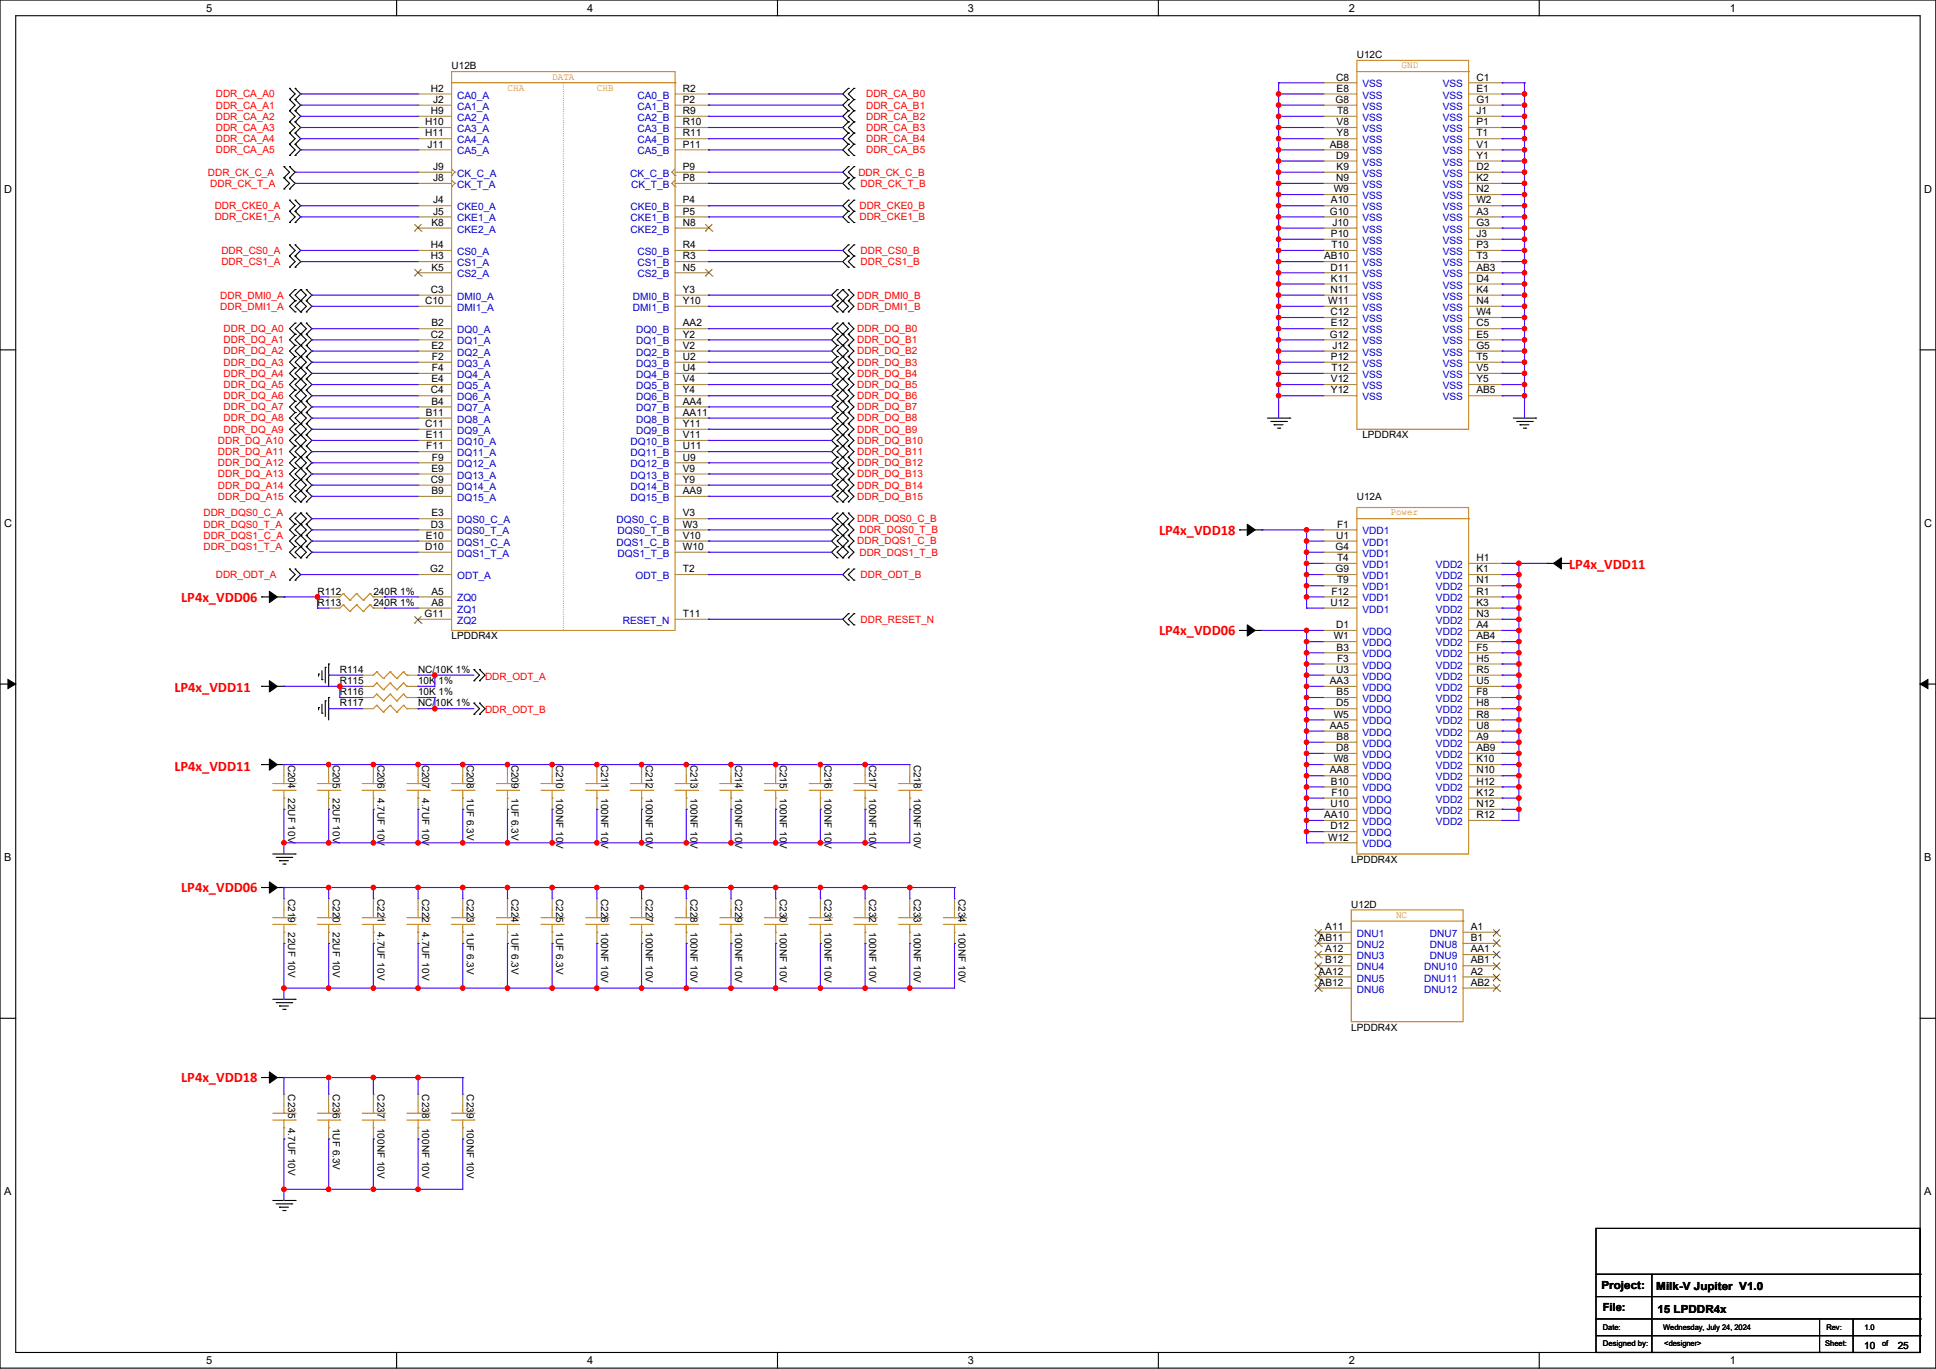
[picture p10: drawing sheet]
<svg xmlns="http://www.w3.org/2000/svg" width="594mm" height="420mm" viewBox="0 0 594 420" stroke-linecap="round" stroke-linejoin="round" font-family="sans-serif">
<defs><g id="words">
<g font-size="4.4" fill="#f00">
<text x="355.6" y="164">LP4x_VDD18</text>
<text x="481.5" y="174.7">LP4x_VDD11</text>
<text x="55.6" y="184.6">LP4x_VDD06</text>
<text x="355.6" y="194.9">LP4x_VDD06</text>
<text x="53.5" y="212.4">LP4x_VDD11</text>
<text x="53.5" y="236.4">LP4x_VDD11</text>
<text x="55.6" y="273.8">LP4x_VDD06</text>
<text x="55.6" y="332.1">LP4x_VDD18</text>
</g>
<g font-size="3.4">
<text x="63.2" y="3.6">5</text>
<text x="180.1" y="3.6">4</text>
<text x="297" y="3.6">3</text>
<text x="413.8" y="3.6">2</text>
<text x="530.7" y="3.6">1</text>
<text x="1.2" y="59.1">D</text>
<text x="590.4" y="59.1">D</text>
<text x="1.2" y="161.6">C</text>
<text x="590.4" y="161.6">C</text>
<text x="1.2" y="264.2">B</text>
<text x="590.4" y="264.2">B</text>
<text x="1.2" y="366.7">A</text>
<text x="590.4" y="366.7">A</text>
<text x="491.4" y="395.5">Project:</text>
<text x="508.2" y="395.8">Milk-V Jupiter V1.0</text>
<text x="491.7" y="402.4">File:</text>
<text x="508.5" y="402.7">15 LPDDR4x</text>
<text x="63.2" y="418.5">5</text>
<text x="180.1" y="418.5">4</text>
<text x="297" y="418.5">3</text>
<text x="413.8" y="418.5">2</text>
<text x="530.7" y="418.5">1</text>
</g>
<g font-size="3.1">
<text x="416.3" y="17.9">U12C</text>
<text x="138.6" y="21.3">U12B</text>
<text x="132.2" y="28.1">H2</text>
<text x="209.5" y="28.1">R2</text>
<text x="409.9" y="24.7">C8</text>
<text x="410.1" y="28.1">E8</text>
<text x="453" y="24.7">C1</text>
<text x="453" y="28.1">E1</text>
<text x="132.2" y="35">H9</text>
<text x="132.9" y="31.6">J2</text>
<text x="209.5" y="31.6">P2</text>
<text x="209.5" y="35">R9</text>
<text x="409.7" y="31.6">G8</text>
<text x="410.3" y="35">T8</text>
<text x="453" y="31.6">G1</text>
<text x="453" y="35">J1</text>
<text x="130.4" y="38.4">H10</text>
<text x="130.4" y="41.8">H11</text>
<text x="209.5" y="38.4">R10</text>
<text x="209.5" y="41.8">R11</text>
<text x="410.1" y="38.4">V8</text>
<text x="410.1" y="41.8">Y8</text>
<text x="453" y="38.4">P1</text>
<text x="453" y="41.8">T1</text>
<text x="131.1" y="45.3">J11</text>
<text x="209.5" y="45.3">P11</text>
<text x="408" y="45.3">AB8</text>
<text x="453" y="45.3">V1</text>
<text x="132.9" y="52.1">J9</text>
<text x="209.5" y="52.1">P9</text>
<text x="409.9" y="48.7">D9</text>
<text x="410.1" y="52.1">K9</text>
<text x="453" y="48.7">Y1</text>
<text x="453" y="52.1">D2</text>
<text x="132.9" y="55.6">J8</text>
<text x="209.5" y="55.6">P8</text>
<text x="409.2" y="59">W9</text>
<text x="409.9" y="55.6">N9</text>
<text x="453" y="55.6">K2</text>
<text x="453" y="59">N2</text>
<text x="132.9" y="62.4">J4</text>
<text x="132.9" y="65.9">J5</text>
<text x="209.5" y="62.4">P4</text>
<text x="209.5" y="65.9">P5</text>
<text x="408" y="65.9">G10</text>
<text x="408.3" y="62.4">A10</text>
<text x="453" y="62.4">W2</text>
<text x="453" y="65.9">A3</text>
<text x="132.3" y="69.3">K8</text>
<text x="209.5" y="69.3">N8</text>
<text x="408.9" y="69.3">J10</text>
<text x="453" y="69.3">G3</text>
<text x="132.2" y="76.1">H4</text>
<text x="209.5" y="76.1">R4</text>
<text x="408.3" y="72.7">P10</text>
<text x="408.5" y="76.1">T10</text>
<text x="453" y="72.7">J3</text>
<text x="453" y="76.1">P3</text>
<text x="132.2" y="79.6">H3</text>
<text x="132.3" y="83">K5</text>
<text x="209.5" y="79.6">R3</text>
<text x="209.5" y="83">N5</text>
<text x="406.3" y="79.6">AB10</text>
<text x="408.2" y="83">D11</text>
<text x="453" y="79.6">T3</text>
<text x="453" y="83">AB3</text>
<text x="132.2" y="89.9">C3</text>
<text x="209.5" y="89.9">Y3</text>
<text x="408.2" y="89.9">N11</text>
<text x="408.3" y="86.4">K11</text>
<text x="453" y="86.4">D4</text>
<text x="453" y="89.9">K4</text>
<text x="130.4" y="93.3">C10</text>
<text x="209.5" y="93.3">Y10</text>
<text x="407.5" y="93.3">W11</text>
<text x="453" y="93.3">N4</text>
<text x="132.3" y="100.1">B2</text>
<text x="209.5" y="100.1">AA2</text>
<text x="408.2" y="96.7">C12</text>
<text x="408.3" y="100.1">E12</text>
<text x="453" y="96.7">W4</text>
<text x="453" y="100.1">C5</text>
<text x="132.2" y="103.6">C2</text>
<text x="132.3" y="107">E2</text>
<text x="209.5" y="103.6">Y2</text>
<text x="209.5" y="107">V2</text>
<text x="408" y="103.6">G12</text>
<text x="408.9" y="107">J12</text>
<text x="453" y="103.6">E5</text>
<text x="453" y="107">G5</text>
<text x="132.5" y="110.4">F2</text>
<text x="132.5" y="113.9">F4</text>
<text x="209.5" y="110.4">U2</text>
<text x="209.5" y="113.9">U4</text>
<text x="408.3" y="110.4">P12</text>
<text x="408.5" y="113.9">T12</text>
<text x="453" y="110.4">T5</text>
<text x="453" y="113.9">V5</text>
<text x="132.3" y="117.3">E4</text>
<text x="209.5" y="117.3">V4</text>
<text x="408.3" y="117.3">V12</text>
<text x="453" y="117.3">Y5</text>
<text x="132.2" y="120.7">C4</text>
<text x="132.3" y="124.1">B4</text>
<text x="209.5" y="120.7">Y4</text>
<text x="209.5" y="124.1">AA4</text>
<text x="408.3" y="120.7">Y12</text>
<text x="453" y="120.7">AB5</text>
<text x="130.4" y="131">C11</text>
<text x="130.6" y="127.6">B11</text>
<text x="209.5" y="127.6">AA11</text>
<text x="209.5" y="131">Y11</text>
<text x="130.6" y="134.4">E11</text>
<text x="130.8" y="137.9">F11</text>
<text x="209.5" y="134.4">V11</text>
<text x="209.5" y="137.9">U11</text>
<text x="418" y="134.5">LPDDR4X</text>
<text x="132.5" y="141.3">F9</text>
<text x="209.5" y="141.3">U9</text>
<text x="132.2" y="148.1">C9</text>
<text x="132.3" y="144.7">E9</text>
<text x="209.5" y="144.7">V9</text>
<text x="209.5" y="148.1">Y9</text>
<text x="132.3" y="151.6">B9</text>
<text x="209.5" y="151.6">AA9</text>
<text x="416.3" y="153.3">U12A</text>
<text x="132.2" y="161.9">D3</text>
<text x="132.3" y="158.4">E3</text>
<text x="209.5" y="158.4">V3</text>
<text x="209.5" y="161.9">W3</text>
<text x="410.3" y="161.9">F1</text>
<text x="130.6" y="165.3">E10</text>
<text x="209.5" y="165.3">V10</text>
<text x="409.9" y="165.3">U1</text>
<text x="130.4" y="168.7">D10</text>
<text x="209.5" y="168.7">W10</text>
<text x="409.7" y="168.7">G4</text>
<text x="410.3" y="172.1">T4</text>
<text x="453" y="172.1">H1</text>
<text x="132" y="175.6">G2</text>
<text x="209.5" y="175.6">T2</text>
<text x="409.7" y="175.6">G9</text>
<text x="410.3" y="179">T9</text>
<text x="453" y="175.6">K1</text>
<text x="453" y="179">N1</text>
<text x="97.4" y="185.9">R113</text>
<text x="97.4" y="182.5">R112</text>
<text x="114.5" y="185.9">240R 1%</text>
<text x="114.5" y="182.5">240R 1%</text>
<text x="132.3" y="182.4">A5</text>
<text x="132.3" y="185.9">A8</text>
<text x="408.2" y="185.9">U12</text>
<text x="408.5" y="182.4">F12</text>
<text x="453" y="182.4">R1</text>
<text x="453" y="185.9">K3</text>
<text x="130.3" y="189.3">G11</text>
<text x="209.5" y="189.3">T11</text>
<text x="453" y="189.3">N3</text>
<text x="138.6" y="196.2">LPDDR4X</text>
<text x="409.2" y="196.2">W1</text>
<text x="409.9" y="192.7">D1</text>
<text x="453" y="192.7">A4</text>
<text x="453" y="196.2">AB4</text>
<text x="410.1" y="199.6">B3</text>
<text x="410.3" y="203">F3</text>
<text x="453" y="199.6">F5</text>
<text x="453" y="203">H5</text>
<text x="104.3" y="209.9">R115</text>
<text x="104.3" y="206.5">R114</text>
<text x="128.3" y="209.9">10K 1%</text>
<text x="128.3" y="206.5">NC/10K 1%</text>
<text x="408" y="209.9">AA3</text>
<text x="409.9" y="206.4">U3</text>
<text x="453" y="206.4">R5</text>
<text x="453" y="209.9">U5</text>
<text x="104.3" y="213.3">R116</text>
<text x="128.3" y="213.3">10K 1%</text>
<text x="410.1" y="213.3">B5</text>
<text x="453" y="213.3">F8</text>
<text x="104.3" y="216.7">R117</text>
<text x="128.3" y="216.7">NC/10K 1%</text>
<text x="409.2" y="220.2">W5</text>
<text x="409.9" y="216.7">D5</text>
<text x="453" y="216.7">H8</text>
<text x="453" y="220.2">R8</text>
<text x="408" y="223.6">AA5</text>
<text x="410.1" y="227">B8</text>
<text x="453" y="223.6">U8</text>
<text x="453" y="227">A9</text>
<text x="409.2" y="233.9">W8</text>
<text x="409.9" y="230.4">D8</text>
<text x="453" y="230.4">AB9</text>
<text x="453" y="233.9">K10</text>
<text x="88.4" y="234.6" transform="rotate(90 88.4 234.6)">C204</text>
<text x="102.1" y="234.6" transform="rotate(90 102.1 234.6)">C205</text>
<text x="115.8" y="234.6" transform="rotate(90 115.8 234.6)">C206</text>
<text x="129.5" y="234.6" transform="rotate(90 129.5 234.6)">C207</text>
<text x="143.3" y="234.6" transform="rotate(90 143.3 234.6)">C208</text>
<text x="157" y="234.6" transform="rotate(90 157 234.6)">C209</text>
<text x="170.7" y="234.6" transform="rotate(90 170.7 234.6)">C210</text>
<text x="184.4" y="234.6" transform="rotate(90 184.4 234.6)">C211</text>
<text x="198.1" y="234.6" transform="rotate(90 198.1 234.6)">C212</text>
<text x="211.8" y="234.6" transform="rotate(90 211.8 234.6)">C213</text>
<text x="225.6" y="234.6" transform="rotate(90 225.6 234.6)">C214</text>
<text x="239.3" y="234.6" transform="rotate(90 239.3 234.6)">C215</text>
<text x="253" y="234.6" transform="rotate(90 253 234.6)">C216</text>
<text x="266.7" y="234.6" transform="rotate(90 266.7 234.6)">C217</text>
<text x="280.4" y="234.6" transform="rotate(90 280.4 234.6)">C218</text>
<text x="408" y="237.3">AA8</text>
<text x="453" y="237.3">N10</text>
<text x="88.4" y="244.9" transform="rotate(90 88.4 244.9)">22UF 10V</text>
<text x="102.1" y="244.9" transform="rotate(90 102.1 244.9)">22UF 10V</text>
<text x="115.8" y="244.9" transform="rotate(90 115.8 244.9)">4.7UF 10V</text>
<text x="129.5" y="244.9" transform="rotate(90 129.5 244.9)">4.7UF 10V</text>
<text x="143.3" y="244.9" transform="rotate(90 143.3 244.9)">1UF 6.3V</text>
<text x="157" y="244.9" transform="rotate(90 157 244.9)">1UF 6.3V</text>
<text x="170.7" y="244.9" transform="rotate(90 170.7 244.9)">100NF 10V</text>
<text x="184.4" y="244.9" transform="rotate(90 184.4 244.9)">100NF 10V</text>
<text x="198.1" y="244.9" transform="rotate(90 198.1 244.9)">100NF 10V</text>
<text x="211.8" y="244.9" transform="rotate(90 211.8 244.9)">100NF 10V</text>
<text x="225.6" y="244.9" transform="rotate(90 225.6 244.9)">100NF 10V</text>
<text x="239.3" y="244.9" transform="rotate(90 239.3 244.9)">100NF 10V</text>
<text x="253" y="244.9" transform="rotate(90 253 244.9)">100NF 10V</text>
<text x="266.7" y="244.9" transform="rotate(90 266.7 244.9)">100NF 10V</text>
<text x="280.4" y="244.9" transform="rotate(90 280.4 244.9)">100NF 10V</text>
<text x="408.3" y="240.7">B10</text>
<text x="408.5" y="244.2">F10</text>
<text x="453" y="240.7">H12</text>
<text x="453" y="244.2">K12</text>
<text x="406.3" y="251">AA10</text>
<text x="408.2" y="247.6">U10</text>
<text x="453" y="247.6">N12</text>
<text x="453" y="251">R12</text>
<text x="407.5" y="257.9">W12</text>
<text x="408.2" y="254.4">D12</text>
<text x="414.6" y="264.8">LPDDR4X</text>
<text x="88.4" y="275.7" transform="rotate(90 88.4 275.7)">C219</text>
<text x="102.1" y="275.7" transform="rotate(90 102.1 275.7)">C220</text>
<text x="115.8" y="275.7" transform="rotate(90 115.8 275.7)">C221</text>
<text x="129.5" y="275.7" transform="rotate(90 129.5 275.7)">C222</text>
<text x="143.3" y="275.7" transform="rotate(90 143.3 275.7)">C223</text>
<text x="157" y="275.7" transform="rotate(90 157 275.7)">C224</text>
<text x="170.7" y="275.7" transform="rotate(90 170.7 275.7)">C225</text>
<text x="184.4" y="275.7" transform="rotate(90 184.4 275.7)">C226</text>
<text x="198.1" y="275.7" transform="rotate(90 198.1 275.7)">C227</text>
<text x="211.8" y="275.7" transform="rotate(90 211.8 275.7)">C228</text>
<text x="225.6" y="275.7" transform="rotate(90 225.6 275.7)">C229</text>
<text x="239.3" y="275.7" transform="rotate(90 239.3 275.7)">C230</text>
<text x="253" y="275.7" transform="rotate(90 253 275.7)">C231</text>
<text x="266.7" y="275.7" transform="rotate(90 266.7 275.7)">C232</text>
<text x="280.4" y="275.7" transform="rotate(90 280.4 275.7)">C233</text>
<text x="294.1" y="275.7" transform="rotate(90 294.1 275.7)">C234</text>
<text x="414.6" y="278.5">U12D</text>
<text x="88.4" y="286" transform="rotate(90 88.4 286)">22UF 10V</text>
<text x="102.1" y="286" transform="rotate(90 102.1 286)">22UF 10V</text>
<text x="115.8" y="286" transform="rotate(90 115.8 286)">4.7UF 10V</text>
<text x="129.5" y="286" transform="rotate(90 129.5 286)">4.7UF 10V</text>
<text x="143.3" y="286" transform="rotate(90 143.3 286)">1UF 6.3V</text>
<text x="157" y="286" transform="rotate(90 157 286)">1UF 6.3V</text>
<text x="170.7" y="286" transform="rotate(90 170.7 286)">1UF 6.3V</text>
<text x="184.4" y="286" transform="rotate(90 184.4 286)">100NF 10V</text>
<text x="198.1" y="286" transform="rotate(90 198.1 286)">100NF 10V</text>
<text x="211.8" y="286" transform="rotate(90 211.8 286)">100NF 10V</text>
<text x="225.6" y="286" transform="rotate(90 225.6 286)">100NF 10V</text>
<text x="239.3" y="286" transform="rotate(90 239.3 286)">100NF 10V</text>
<text x="253" y="286" transform="rotate(90 253 286)">100NF 10V</text>
<text x="266.7" y="286" transform="rotate(90 266.7 286)">100NF 10V</text>
<text x="280.4" y="286" transform="rotate(90 280.4 286)">100NF 10V</text>
<text x="294.1" y="286" transform="rotate(90 294.1 286)">100NF 10V</text>
<text x="406.6" y="285.3">A11</text>
<text x="451.3" y="285.3">A1</text>
<text x="404.6" y="288.7">AB11</text>
<text x="406.6" y="292.2">A12</text>
<text x="451.3" y="288.7">B1</text>
<text x="451.3" y="292.2">AA1</text>
<text x="404.6" y="299">AA12</text>
<text x="406.6" y="295.6">B12</text>
<text x="451.3" y="295.6">AB1</text>
<text x="451.3" y="299">A2</text>
<text x="404.6" y="302.4">AB12</text>
<text x="451.3" y="302.4">AB2</text>
<text x="414.6" y="316.2">LPDDR4X</text>
<text x="88.4" y="335.7" transform="rotate(90 88.4 335.7)">C235</text>
<text x="102.1" y="335.7" transform="rotate(90 102.1 335.7)">C236</text>
<text x="115.8" y="335.7" transform="rotate(90 115.8 335.7)">C237</text>
<text x="129.5" y="335.7" transform="rotate(90 129.5 335.7)">C238</text>
<text x="143.3" y="335.7" transform="rotate(90 143.3 335.7)">C239</text>
<text x="88.4" y="346" transform="rotate(90 88.4 346)">4.7UF 10V</text>
<text x="102.1" y="346" transform="rotate(90 102.1 346)">1UF 6.3V</text>
<text x="115.8" y="346" transform="rotate(90 115.8 346)">100NF 10V</text>
<text x="129.5" y="346" transform="rotate(90 129.5 346)">100NF 10V</text>
<text x="143.3" y="346" transform="rotate(90 143.3 346)">100NF 10V</text>
<text x="572" y="413.9">10</text>
<text x="582.2" y="413.9">25</text>
</g>
<g font-size="3.1" fill="#cc8006">
<text x="430" y="21">GND</text>
<text x="155.7" y="27.8">CHA</text>
<text x="169.4" y="24.4">DATA</text>
<text x="183.1" y="27.8">CHB</text>
<text x="426.6" y="158.1">Power</text>
<text x="428.3" y="281.6">NC</text>
</g>
<g font-size="3.1" fill="#f00">
<text x="66.2" y="29.9">DDR_CA_A0</text>
<text x="265.8" y="29.9">DDR_CA_B0</text>
<text x="66.2" y="33.3">DDR_CA_A1</text>
<text x="265.8" y="33.3">DDR_CA_B1</text>
<text x="66.2" y="36.7">DDR_CA_A2</text>
<text x="66.2" y="40.2">DDR_CA_A3</text>
<text x="265.8" y="36.7">DDR_CA_B2</text>
<text x="265.8" y="40.2">DDR_CA_B3</text>
<text x="66.2" y="43.6">DDR_CA_A4</text>
<text x="66.2" y="47">DDR_CA_A5</text>
<text x="265.8" y="43.6">DDR_CA_B4</text>
<text x="265.8" y="47">DDR_CA_B5</text>
<text x="63.8" y="53.9">DDR_CK_C_A</text>
<text x="263.4" y="53.9">DDR_CK_C_B</text>
<text x="64.5" y="57.3">DDR_CK_T_A</text>
<text x="264" y="57.3">DDR_CK_T_B</text>
<text x="65.9" y="64.2">DDR_CKE0_A</text>
<text x="263.7" y="64.2">DDR_CKE0_B</text>
<text x="65.9" y="67.6">DDR_CKE1_A</text>
<text x="263.7" y="67.6">DDR_CKE1_B</text>
<text x="67.9" y="77.9">DDR_CS0_A</text>
<text x="264" y="77.9">DDR_CS0_B</text>
<text x="67.9" y="81.3">DDR_CS1_A</text>
<text x="264" y="81.3">DDR_CS1_B</text>
<text x="67.6" y="91.6">DDR_DMI0_A</text>
<text x="67.6" y="95">DDR_DMI1_A</text>
<text x="263" y="91.6">DDR_DMI0_B</text>
<text x="263" y="95">DDR_DMI1_B</text>
<text x="68.6" y="101.9">DDR_DQ_A0</text>
<text x="263" y="101.9">DDR_DQ_B0</text>
<text x="68.6" y="105.3">DDR_DQ_A1</text>
<text x="263" y="105.3">DDR_DQ_B1</text>
<text x="68.6" y="108.7">DDR_DQ_A2</text>
<text x="68.6" y="112.2">DDR_DQ_A3</text>
<text x="263" y="108.7">DDR_DQ_B2</text>
<text x="263" y="112.2">DDR_DQ_B3</text>
<text x="68.6" y="115.6">DDR_DQ_A4</text>
<text x="68.6" y="119">DDR_DQ_A5</text>
<text x="263" y="115.6">DDR_DQ_B4</text>
<text x="263" y="119">DDR_DQ_B5</text>
<text x="68.6" y="122.5">DDR_DQ_A6</text>
<text x="68.6" y="125.9">DDR_DQ_A7</text>
<text x="263" y="122.5">DDR_DQ_B6</text>
<text x="263" y="125.9">DDR_DQ_B7</text>
<text x="68.6" y="129.3">DDR_DQ_A8</text>
<text x="263" y="129.3">DDR_DQ_B8</text>
<text x="66.9" y="136.2">DDR_DQ_A10</text>
<text x="68.6" y="132.7">DDR_DQ_A9</text>
<text x="263" y="132.7">DDR_DQ_B9</text>
<text x="263" y="136.2">DDR_DQ_B10</text>
<text x="66.9" y="139.6">DDR_DQ_A11</text>
<text x="66.9" y="143">DDR_DQ_A12</text>
<text x="263" y="139.6">DDR_DQ_B11</text>
<text x="263" y="143">DDR_DQ_B12</text>
<text x="66.9" y="146.5">DDR_DQ_A13</text>
<text x="66.9" y="149.9">DDR_DQ_A14</text>
<text x="263" y="146.5">DDR_DQ_B13</text>
<text x="263" y="149.9">DDR_DQ_B14</text>
<text x="66.9" y="153.3">DDR_DQ_A15</text>
<text x="263" y="153.3">DDR_DQ_B15</text>
<text x="62.4" y="158.5">DDR_DQS0_C_A</text>
<text x="62.4" y="161.9">DDR_DQS0_T_A</text>
<text x="263" y="160.2">DDR_DQS0_C_B</text>
<text x="62.4" y="165.3">DDR_DQS1_C_A</text>
<text x="263" y="167">DDR_DQS1_C_B</text>
<text x="263.7" y="163.6">DDR_DQS0_T_B</text>
<text x="62.4" y="168.7">DDR_DQS1_T_A</text>
<text x="263.7" y="170.5">DDR_DQS1_T_B</text>
<text x="66.2" y="177.3">DDR_ODT_A</text>
<text x="264" y="177.3">DDR_ODT_B</text>
<text x="264" y="191">DDR_RESET_N</text>
<text x="148.8" y="208.5">DDR_ODT_A</text>
<text x="148.8" y="218.8">DDR_ODT_B</text>
</g>
<g font-size="3.1" fill="#00c">
<text x="418" y="26.8">VSS</text>
<text x="442.6" y="26.8">VSS</text>
<text x="140.3" y="30.2">CA0_A</text>
<text x="140.3" y="33.7">CA1_A</text>
<text x="195.6" y="30.2">CA0_B</text>
<text x="195.6" y="33.7">CA1_B</text>
<text x="418" y="30.2">VSS</text>
<text x="418" y="33.7">VSS</text>
<text x="442.6" y="30.2">VSS</text>
<text x="442.6" y="33.7">VSS</text>
<text x="140.3" y="37.1">CA2_A</text>
<text x="140.3" y="40.5">CA3_A</text>
<text x="195.6" y="37.1">CA2_B</text>
<text x="195.6" y="40.5">CA3_B</text>
<text x="418" y="37.1">VSS</text>
<text x="418" y="40.5">VSS</text>
<text x="442.6" y="37.1">VSS</text>
<text x="442.6" y="40.5">VSS</text>
<text x="140.3" y="43.9">CA4_A</text>
<text x="140.3" y="47.4">CA5_A</text>
<text x="195.6" y="43.9">CA4_B</text>
<text x="195.6" y="47.4">CA5_B</text>
<text x="418" y="43.9">VSS</text>
<text x="418" y="47.4">VSS</text>
<text x="442.6" y="43.9">VSS</text>
<text x="442.6" y="47.4">VSS</text>
<text x="418" y="50.8">VSS</text>
<text x="442.6" y="50.8">VSS</text>
<text x="140.3" y="54.2">CK_C_A</text>
<text x="140.3" y="57.7">CK_T_A</text>
<text x="193.3" y="54.2">CK_C_B</text>
<text x="193.6" y="57.7">CK_T_B</text>
<text x="418" y="54.2">VSS</text>
<text x="418" y="57.7">VSS</text>
<text x="442.6" y="54.2">VSS</text>
<text x="442.6" y="57.7">VSS</text>
<text x="140.3" y="64.5">CKE0_A</text>
<text x="193.5" y="64.5">CKE0_B</text>
<text x="418" y="61.1">VSS</text>
<text x="418" y="64.5">VSS</text>
<text x="442.6" y="61.1">VSS</text>
<text x="442.6" y="64.5">VSS</text>
<text x="140.3" y="67.9">CKE1_A</text>
<text x="140.3" y="71.4">CKE2_A</text>
<text x="193.5" y="67.9">CKE1_B</text>
<text x="193.5" y="71.4">CKE2_B</text>
<text x="418" y="67.9">VSS</text>
<text x="418" y="71.4">VSS</text>
<text x="442.6" y="67.9">VSS</text>
<text x="442.6" y="71.4">VSS</text>
<text x="418" y="74.8">VSS</text>
<text x="442.6" y="74.8">VSS</text>
<text x="140.3" y="78.2">CS0_A</text>
<text x="140.3" y="81.7">CS1_A</text>
<text x="195.6" y="78.2">CS0_B</text>
<text x="195.6" y="81.7">CS1_B</text>
<text x="418" y="78.2">VSS</text>
<text x="418" y="81.7">VSS</text>
<text x="442.6" y="78.2">VSS</text>
<text x="442.6" y="81.7">VSS</text>
<text x="140.3" y="85.1">CS2_A</text>
<text x="195.6" y="85.1">CS2_B</text>
<text x="418" y="85.1">VSS</text>
<text x="418" y="88.5">VSS</text>
<text x="442.6" y="85.1">VSS</text>
<text x="442.6" y="88.5">VSS</text>
<text x="140.3" y="91.9">DMI0_A</text>
<text x="140.3" y="95.4">DMI1_A</text>
<text x="194.2" y="91.9">DMI0_B</text>
<text x="194.2" y="95.4">DMI1_B</text>
<text x="418" y="91.9">VSS</text>
<text x="418" y="95.4">VSS</text>
<text x="442.6" y="91.9">VSS</text>
<text x="442.6" y="95.4">VSS</text>
<text x="418" y="98.8">VSS</text>
<text x="442.6" y="98.8">VSS</text>
<text x="140.3" y="102.2">DQ0_A</text>
<text x="140.3" y="105.7">DQ1_A</text>
<text x="195.2" y="102.2">DQ0_B</text>
<text x="195.2" y="105.7">DQ1_B</text>
<text x="418" y="102.2">VSS</text>
<text x="418" y="105.7">VSS</text>
<text x="442.6" y="102.2">VSS</text>
<text x="442.6" y="105.7">VSS</text>
<text x="140.3" y="109.1">DQ2_A</text>
<text x="140.3" y="112.5">DQ3_A</text>
<text x="195.2" y="109.1">DQ2_B</text>
<text x="195.2" y="112.5">DQ3_B</text>
<text x="418" y="109.1">VSS</text>
<text x="418" y="112.5">VSS</text>
<text x="442.6" y="109.1">VSS</text>
<text x="442.6" y="112.5">VSS</text>
<text x="140.3" y="116">DQ4_A</text>
<text x="140.3" y="119.4">DQ5_A</text>
<text x="195.2" y="116">DQ4_B</text>
<text x="195.2" y="119.4">DQ5_B</text>
<text x="418" y="116">VSS</text>
<text x="418" y="119.4">VSS</text>
<text x="442.6" y="116">VSS</text>
<text x="442.6" y="119.4">VSS</text>
<text x="140.3" y="122.8">DQ6_A</text>
<text x="195.2" y="122.8">DQ6_B</text>
<text x="418" y="122.8">VSS</text>
<text x="442.6" y="122.8">VSS</text>
<text x="140.3" y="126.2">DQ7_A</text>
<text x="140.3" y="129.7">DQ8_A</text>
<text x="195.2" y="126.2">DQ7_B</text>
<text x="195.2" y="129.7">DQ8_B</text>
<text x="140.3" y="133.1">DQ9_A</text>
<text x="140.3" y="136.5">DQ10_A</text>
<text x="193.5" y="136.5">DQ10_B</text>
<text x="195.2" y="133.1">DQ9_B</text>
<text x="140.3" y="140">DQ11_A</text>
<text x="140.3" y="143.4">DQ12_A</text>
<text x="193.5" y="140">DQ11_B</text>
<text x="193.5" y="143.4">DQ12_B</text>
<text x="140.3" y="146.8">DQ13_A</text>
<text x="193.5" y="146.8">DQ13_B</text>
<text x="140.3" y="150.2">DQ14_A</text>
<text x="140.3" y="153.7">DQ15_A</text>
<text x="193.5" y="150.2">DQ14_B</text>
<text x="193.5" y="153.7">DQ15_B</text>
<text x="140.3" y="160.5">DQS0_C_A</text>
<text x="189.1" y="160.5">DQS0_C_B</text>
<text x="140.3" y="164">DQS0_T_A</text>
<text x="140.3" y="167.4">DQS1_C_A</text>
<text x="189.1" y="167.4">DQS1_C_B</text>
<text x="189.5" y="164">DQS0_T_B</text>
<text x="418" y="164">VDD1</text>
<text x="418" y="167.4">VDD1</text>
<text x="140.3" y="170.8">DQS1_T_A</text>
<text x="189.5" y="170.8">DQS1_T_B</text>
<text x="418" y="170.8">VDD1</text>
<text x="140.3" y="177.7">ODT_A</text>
<text x="195" y="177.7">ODT_B</text>
<text x="418" y="174.2">VDD1</text>
<text x="418" y="177.7">VDD1</text>
<text x="440.6" y="174.2">VDD2</text>
<text x="440.6" y="177.7">VDD2</text>
<text x="140.3" y="184.5">ZQ0</text>
<text x="418" y="181.1">VDD1</text>
<text x="418" y="184.5">VDD1</text>
<text x="440.6" y="181.1">VDD2</text>
<text x="440.6" y="184.5">VDD2</text>
<text x="140.3" y="188">ZQ1</text>
<text x="140.3" y="191.4">ZQ2</text>
<text x="191.1" y="191.4">RESET_N</text>
<text x="418" y="188">VDD1</text>
<text x="440.6" y="188">VDD2</text>
<text x="440.6" y="191.4">VDD2</text>
<text x="418" y="194.8">VDDQ</text>
<text x="440.6" y="194.8">VDD2</text>
<text x="418" y="198.2">VDDQ</text>
<text x="418" y="201.7">VDDQ</text>
<text x="440.6" y="198.2">VDD2</text>
<text x="440.6" y="201.7">VDD2</text>
<text x="418" y="205.1">VDDQ</text>
<text x="418" y="208.5">VDDQ</text>
<text x="440.6" y="205.1">VDD2</text>
<text x="440.6" y="208.5">VDD2</text>
<text x="418" y="212">VDDQ</text>
<text x="418" y="215.4">VDDQ</text>
<text x="440.6" y="212">VDD2</text>
<text x="440.6" y="215.4">VDD2</text>
<text x="418" y="218.8">VDDQ</text>
<text x="440.6" y="218.8">VDD2</text>
<text x="418" y="222.2">VDDQ</text>
<text x="418" y="225.7">VDDQ</text>
<text x="440.6" y="222.2">VDD2</text>
<text x="440.6" y="225.7">VDD2</text>
<text x="418" y="229.1">VDDQ</text>
<text x="418" y="232.5">VDDQ</text>
<text x="440.6" y="229.1">VDD2</text>
<text x="440.6" y="232.5">VDD2</text>
<text x="418" y="236">VDDQ</text>
<text x="418" y="239.4">VDDQ</text>
<text x="440.6" y="236">VDD2</text>
<text x="440.6" y="239.4">VDD2</text>
<text x="418" y="242.8">VDDQ</text>
<text x="440.6" y="242.8">VDD2</text>
<text x="418" y="246.3">VDDQ</text>
<text x="418" y="249.7">VDDQ</text>
<text x="440.6" y="246.3">VDD2</text>
<text x="440.6" y="249.7">VDD2</text>
<text x="418" y="253.1">VDDQ</text>
<text x="418" y="256.5">VDDQ</text>
<text x="440.6" y="253.1">VDD2</text>
<text x="418" y="260">VDDQ</text>
<text x="416.3" y="287.4">DNU1</text>
<text x="438.7" y="287.4">DNU7</text>
<text x="416.3" y="290.8">DNU2</text>
<text x="438.7" y="290.8">DNU8</text>
<text x="416.3" y="294.3">DNU3</text>
<text x="416.3" y="297.7">DNU4</text>
<text x="436.9" y="297.7">DNU10</text>
<text x="438.7" y="294.3">DNU9</text>
<text x="416.3" y="301.1">DNU5</text>
<text x="416.3" y="304.5">DNU6</text>
<text x="436.9" y="301.1">DNU11</text>
<text x="436.9" y="304.5">DNU12</text>
</g>
<g font-size="2.4">
<text x="491.7" y="413">Designed by:</text>
<text x="491.8" y="408.2">Date:</text>
<text x="510.3" y="408.2">Wednesday, July 24, 2024</text>
<text x="510.6" y="413">&lt;designer&gt;</text>
<text x="560" y="413">Sheet:</text>
<text x="560.4" y="408.2">Rev:</text>
<text x="572" y="408.2">1.0</text>
<text x="577.5" y="413">of</text>
</g>
</g></defs>
<path d="M0 0h593.9v419.7h-593.9zM4.8 4.8h584.3v410.1h-584.3z" fill="none" stroke="#000" stroke-width=".34"/>
<g fill="#fff">
<path d="M63.2 .5h1.9v3.8h-1.9z"/>
<path d="M63.2 415.5h1.9v3.7h-1.9z"/>
</g>
<path d="M121.7 0v4.8M121.7 414.9v4.8" fill="none" stroke="#000" stroke-width=".34"/>
<g fill="#fff">
<path d="M180.1 .5h1.9v3.8h-1.9z"/>
<path d="M180.1 415.5h1.9v3.7h-1.9z"/>
</g>
<path d="M238.5 0v4.8M238.5 414.9v4.8" fill="none" stroke="#000" stroke-width=".34"/>
<g fill="#fff">
<path d="M297 .5h1.9v3.8h-1.9z"/>
<path d="M297 415.5h1.9v3.7h-1.9z"/>
</g>
<path d="M355.4 0v4.8M355.4 414.9v4.8" fill="none" stroke="#000" stroke-width=".34"/>
<g fill="#fff">
<path d="M413.8 .5h1.9v3.8h-1.9z"/>
<path d="M413.8 415.5h1.9v3.7h-1.9z"/>
</g>
<path d="M472.3 0v4.8M472.3 414.9v4.8" fill="none" stroke="#000" stroke-width=".34"/>
<g fill="#fff">
<path d="M530.7 .5h1.9v3.8h-1.9z"/>
<path d="M530.7 415.5h1.9v3.7h-1.9z"/>
<path d="M1.2 56.1h2.5v3.7h-2.5z"/>
<path d="M590.3 56.1h2.5v3.7h-2.5z"/>
<path d="M1.2 158.6h2.5v3.7h-2.5z"/>
<path d="M590.3 158.6h2.5v3.7h-2.5z"/>
</g>
<path d="M0 107.3h4.8M589.1 107.3h4.8" fill="none" stroke="#000" stroke-width=".34"/>
<g fill="#fff">
<path d="M1.2 261.1h2.3v3.8h-2.3z"/>
<path d="M590.3 261.1h2.3v3.8h-2.3z"/>
</g>
<path d="M0 209.9h4.8M589.1 209.9h4.8" fill="none" stroke="#000" stroke-width=".34"/>
<path d="M2.4 208.5l2.4 1.4-2.4 1.3zM589.1 209.9l2.4-1.4v2.7z" fill="#000" stroke="#000" stroke-width=".31"/>
<g fill="#fff">
<path d="M1.2 363.6h2.3v3.8h-2.3z"/>
<path d="M590.3 363.6h2.3v3.8h-2.3z"/>
</g>
<g fill="none" stroke="#000" stroke-width=".34">
<path d="M88.8 27.1l1.8 1.7-1.8 1.7 1.8 1.8-1.8 1.7 1.8 1.7-1.8 1.7 1.8 1.7-1.8 1.7 1.8 1.7-1.8 1.8 1.8 1.7-1.8 1.7M90.6 27.1l1.7 1.7-1.7 1.7 1.7 1.8-1.7 1.7 1.7 1.7-1.7 1.7 1.7 1.7-1.7 1.7 1.7 1.7-1.7 1.8 1.7 1.7-1.7 1.7M260.3 27.1l-1.7 1.7 1.7 1.7-1.7 1.8 1.7 1.7-1.7 1.7 1.7 1.7-1.7 1.7 1.7 1.7-1.7 1.7 1.7 1.8-1.7 1.7 1.7 1.7M262 27.1l-1.7 1.7 1.7 1.7-1.7 1.8 1.7 1.7-1.7 1.7 1.7 1.7-1.7 1.7 1.7 1.7-1.7 1.7 1.7 1.8-1.7 1.7 1.7 1.7M87.1 51.1l1.7 1.7-1.7 1.7 1.7 1.8-1.7 1.7M88.8 51.1l1.8 1.7-1.8 1.7 1.8 1.8-1.8 1.7M260.3 51.1l-1.7 1.7 1.7 1.7-1.7 1.8 1.7 1.7M262 51.1l-1.7 1.7 1.7 1.7-1.7 1.8 1.7 1.7M88.8 61.4l1.8 1.7-1.8 1.7 1.8 1.7-1.8 1.8M88.8 75.1l1.8 1.7-1.8 1.7 1.8 1.8-1.8 1.7M90.6 61.4l1.7 1.7-1.7 1.7 1.7 1.7-1.7 1.8M90.6 75.1l1.7 1.7-1.7 1.7 1.7 1.8-1.7 1.7"/>
<path d="M260.3 61.4l-1.7 1.7 1.7 1.7-1.7 1.7 1.7 1.8M260.3 75.1l-1.7 1.7 1.7 1.7-1.7 1.8 1.7 1.7M262 61.4l-1.7 1.7 1.7 1.7-1.7 1.7 1.7 1.8M262 75.1l-1.7 1.7 1.7 1.7-1.7 1.8 1.7 1.7M90.6 88.8l-1.8 1.8 1.8 1.7-1.8 1.7 1.8 1.7M90.6 99.1l-1.8 1.7 1.8 1.8-1.8 1.7 1.8 1.7-1.8 1.7 1.8 1.7-1.8 1.7 1.8 1.7-1.8 1.8 1.8 1.7-1.8 1.7 1.8 1.7-1.8 1.7 1.8 1.7-1.8 1.7 1.8 1.8-1.8 1.7 1.8 1.7-1.8 1.7 1.8 1.7-1.8 1.7 1.8 1.7-1.8 1.8 1.8 1.7-1.8 1.7 1.8 1.7-1.8 1.7 1.8 1.7-1.8 1.7 1.8 1.8-1.8 1.7 1.8 1.7M92.3 88.8l-1.7 1.8 3.4 3.4-1.7 1.7-1.7-1.7 3.4-3.4zM92.3 99.1l-1.7 1.7 3.4 3.5-3.4 3.4 3.4 3.4-3.4 3.5 3.4 3.4-3.4 3.4 3.4 3.4-3.4 3.5 3.4 3.4-3.4 3.4 3.4 3.5-3.4 3.4 3.4 3.4-3.4 3.4 3.4 3.5-1.7 1.7-1.7-1.7 3.4-3.5-3.4-3.4 3.4-3.4-3.4-3.4 3.4-3.5-3.4-3.4 3.4-3.4-3.4-3.5 3.4-3.4-3.4-3.4 3.4-3.4-3.4-3.5 3.4-3.4-3.4-3.4 3.4-3.5zM94 88.8l1.7 1.8-1.7 1.7 1.7 1.7-1.7 1.7M94 99.1l1.7 1.7-1.7 1.8 1.7 1.7-1.7 1.7 1.7 1.7-1.7 1.7 1.7 1.7-1.7 1.7 1.7 1.8-1.7 1.7 1.7 1.7-1.7 1.7 1.7 1.7-1.7 1.7 1.7 1.7-1.7 1.8 1.7 1.7-1.7 1.7 1.7 1.7-1.7 1.7 1.7 1.7-1.7 1.7 1.7 1.8-1.7 1.7 1.7 1.7-1.7 1.7 1.7 1.7-1.7 1.7 1.7 1.7-1.7 1.8 1.7 1.7-1.7 1.7M256.9 88.8l-1.8 1.8 1.8 1.7-1.8 1.7 1.8 1.7M256.9 99.1l-1.8 1.7 1.8 1.8-1.8 1.7 1.8 1.7-1.8 1.7 1.8 1.7-1.8 1.7 1.8 1.7-1.8 1.8 1.8 1.7-1.8 1.7 1.8 1.7-1.8 1.7 1.8 1.7-1.8 1.7 1.8 1.8-1.8 1.7 1.8 1.7-1.8 1.7 1.8 1.7-1.8 1.7 1.8 1.7-1.8 1.8 1.8 1.7-1.8 1.7 1.8 1.7-1.8 1.7 1.8 1.7-1.8 1.7 1.8 1.8-1.8 1.7 1.8 1.7"/>
<path d="M258.6 88.8l1.7 1.8-3.4 3.4 1.7 1.7 1.7-1.7-3.4-3.4zM258.6 99.1l-1.7 1.7 3.4 3.5-3.4 3.4 3.4 3.4-3.4 3.5 3.4 3.4-3.4 3.4 3.4 3.4-3.4 3.5 3.4 3.4-3.4 3.4 3.4 3.5-3.4 3.4 3.4 3.4-3.4 3.4 3.4 3.5-1.7 1.7-1.7-1.7 3.4-3.5-3.4-3.4 3.4-3.4-3.4-3.4 3.4-3.5-3.4-3.4 3.4-3.4-3.4-3.5 3.4-3.4-3.4-3.4 3.4-3.4-3.4-3.5 3.4-3.4-3.4-3.4 3.4-3.5zM260.3 88.8l1.7 1.8-1.7 1.7 1.7 1.7-1.7 1.7M260.3 99.1l1.7 1.7-1.7 1.8 1.7 1.7-1.7 1.7 1.7 1.7-1.7 1.7 1.7 1.7-1.7 1.7 1.7 1.8-1.7 1.7 1.7 1.7-1.7 1.7 1.7 1.7-1.7 1.7 1.7 1.7-1.7 1.8 1.7 1.7-1.7 1.7 1.7 1.7-1.7 1.7 1.7 1.7-1.7 1.7 1.7 1.8-1.7 1.7 1.7 1.7-1.7 1.7 1.7 1.7-1.7 1.7 1.7 1.7-1.7 1.8 1.7 1.7-1.7 1.7M388.9 128.3h6.8M389.9 129.3h4.8M390.9 130.3h2.8M392 131.4h.6M464.3 128.3h6.9M465.3 129.3h4.8M466.4 130.3h2.7M467.4 131.4h.7"/>
<path d="M90.6 157.4l-1.8 1.7 1.8 1.7-1.8 1.8 1.8 1.7-1.8 1.7 1.8 1.7-1.8 1.7 1.8 1.7M92.3 157.4l-1.7 1.7 3.4 3.5-3.4 3.4 3.4 3.4-1.7 1.7-1.7-1.7 3.4-3.4-3.4-3.4 3.4-3.5zM94 157.4l1.7 1.7-1.7 1.7 1.7 1.8-1.7 1.7 1.7 1.7-1.7 1.7 1.7 1.7-1.7 1.7M256.9 157.4l-1.8 1.7 1.8 1.7-1.8 1.8 1.8 1.7-1.8 1.7 1.8 1.7-1.8 1.7 1.8 1.7M258.6 157.4l1.7 1.7-3.4 3.5 3.4 3.4-3.4 3.4 1.7 1.7 1.7-1.7-3.4-3.4 3.4-3.4-3.4-3.5zM260.3 157.4l1.7 1.7-1.7 1.7 1.7 1.8-1.7 1.7 1.7 1.7-1.7 1.7 1.7 1.7-1.7 1.7M88.8 174.6l1.8 1.7-1.8 1.7M90.6 174.6l1.7 1.7-1.7 1.7M260.3 174.6l-1.7 1.7 1.7 1.7M262 174.6l-1.7 1.7 1.7 1.7M380.3 162.6h3.8M384.8 162.6h2.4"/>
<path d="M474.6 172.8h2.4M477.7 172.8h3.8M80.3 183.1h3.7M84.7 183.1h2.4M260.3 188.3l-1.7 1.7 1.7 1.7M262 188.3l-1.7 1.7 1.7 1.7M380.3 193.4h3.8M384.8 193.4h2.4M80.3 210.6h3.7M84.7 210.6h2.4M97.7 206.8v.7M97.7 217.1v.7"/>
<path d="M98.8 205.8v2.7M98.8 216v2.8M99.8 204.7v4.8M99.8 215v4.8M100.8 203.7v6.9M100.8 214v6.9M145.4 205.4l1.7 1.7-1.7 1.8M145.4 215.7l1.7 1.7-1.7 1.7M147.1 205.4l1.7 1.7-1.7 1.8M147.1 215.7l1.7 1.7-1.7 1.7M80.3 234.6h3.7M84.7 234.6h2.4"/>
<path d="M80.3 272.3h3.7M83.7 262h6.9M84.7 272.3h2.4M84.7 263h4.8M85.7 264.1h2.8M86.8 265.1h.7M0 312.4h4.8M83.7 306.6h6.9M84.7 307.6h4.8M85.7 308.6h2.8M86.8 309.7h.7M589.1 312.4h4.8"/>
<path d="M80.3 330.6h3.7M84.7 330.6h2.4M83.7 368.3h6.9M84.7 369.3h4.8M85.7 370.4h2.8M86.8 371.4h.7M489.7 376.9h99.4v38h-99.4zM489.7 390.9h99.4M489.7 397.8h99.4M506.8 390.9v24M489.7 404.6h99.4M489.7 409.8h99.4"/>
<path d="M558.3 404.6v10.3M568.6 404.6v10.3"/>
</g>
<g fill="#000">
<circle cx="88.8" cy="30.5" r=".17"/>
<circle cx="88.8" cy="27.1" r=".17"/>
<circle cx="88.8" cy="34" r=".17"/>
<circle cx="88.8" cy="37.4" r=".17"/>
<circle cx="90.6" cy="34" r=".17"/>
<circle cx="90.6" cy="27.1" r=".17"/>
<circle cx="90.6" cy="37.4" r=".17"/>
<circle cx="90.6" cy="30.5" r=".17"/>
<circle cx="260.3" cy="30.5" r=".17"/>
<circle cx="260.3" cy="27.1" r=".17"/>
<circle cx="260.3" cy="34" r=".17"/>
<circle cx="260.3" cy="37.4" r=".17"/>
<circle cx="262" cy="30.5" r=".17"/>
<circle cx="262" cy="27.1" r=".17"/>
<circle cx="262" cy="34" r=".17"/>
<circle cx="262" cy="37.4" r=".17"/>
<circle cx="87.1" cy="51.1" r=".17"/>
<circle cx="87.1" cy="54.5" r=".17"/>
<circle cx="87.1" cy="58" r=".17"/>
<circle cx="88.8" cy="40.8" r=".17"/>
<circle cx="88.8" cy="47.7" r=".17"/>
<circle cx="88.8" cy="51.1" r=".17"/>
<circle cx="88.8" cy="54.5" r=".17"/>
<circle cx="88.8" cy="44.3" r=".17"/>
<circle cx="88.8" cy="58" r=".17"/>
<circle cx="90.6" cy="44.3" r=".17"/>
<circle cx="90.6" cy="40.8" r=".17"/>
<circle cx="90.6" cy="47.7" r=".17"/>
<circle cx="260.3" cy="40.8" r=".17"/>
<circle cx="260.3" cy="51.1" r=".17"/>
<circle cx="260.3" cy="44.3" r=".17"/>
<circle cx="260.3" cy="47.7" r=".17"/>
<circle cx="260.3" cy="54.5" r=".17"/>
<circle cx="260.3" cy="58" r=".17"/>
<circle cx="262" cy="47.7" r=".17"/>
<circle cx="262" cy="51.1" r=".17"/>
<circle cx="262" cy="40.8" r=".17"/>
<circle cx="262" cy="44.3" r=".17"/>
<circle cx="262" cy="54.5" r=".17"/>
<circle cx="262" cy="58" r=".17"/>
<circle cx="88.8" cy="68.3" r=".17"/>
<circle cx="88.8" cy="64.8" r=".17"/>
<circle cx="88.8" cy="61.4" r=".17"/>
<circle cx="88.8" cy="78.5" r=".17"/>
<circle cx="88.8" cy="75.1" r=".17"/>
<circle cx="90.6" cy="61.4" r=".17"/>
<circle cx="90.6" cy="68.3" r=".17"/>
<circle cx="90.6" cy="75.1" r=".17"/>
<circle cx="90.6" cy="78.5" r=".17"/>
<circle cx="90.6" cy="64.8" r=".17"/>
<circle cx="260.3" cy="64.8" r=".17"/>
<circle cx="260.3" cy="68.3" r=".17"/>
<circle cx="260.3" cy="78.5" r=".17"/>
<circle cx="260.3" cy="61.4" r=".17"/>
<circle cx="260.3" cy="75.1" r=".17"/>
<circle cx="262" cy="75.1" r=".17"/>
<circle cx="262" cy="61.4" r=".17"/>
<circle cx="262" cy="68.3" r=".17"/>
<circle cx="262" cy="78.5" r=".17"/>
<circle cx="262" cy="64.8" r=".17"/>
<circle cx="88.8" cy="82" r=".17"/>
<circle cx="90.6" cy="88.8" r=".17"/>
<circle cx="90.6" cy="92.3" r=".17"/>
<circle cx="90.6" cy="95.7" r=".17"/>
<circle cx="90.6" cy="99.1" r=".17"/>
<circle cx="90.6" cy="82" r=".17"/>
<circle cx="92.3" cy="95.7" r=".17"/>
<circle cx="92.3" cy="99.1" r=".17"/>
<circle cx="92.3" cy="92.3" r=".17"/>
<circle cx="92.3" cy="88.8" r=".17"/>
<circle cx="94" cy="99.1" r=".17"/>
<circle cx="94" cy="88.8" r=".17"/>
<circle cx="94" cy="95.7" r=".17"/>
<circle cx="94" cy="92.3" r=".17"/>
<circle cx="256.9" cy="92.3" r=".17"/>
<circle cx="256.9" cy="95.7" r=".17"/>
<circle cx="256.9" cy="88.8" r=".17"/>
<circle cx="256.9" cy="99.1" r=".17"/>
<circle cx="258.6" cy="95.7" r=".17"/>
<circle cx="258.6" cy="92.3" r=".17"/>
<circle cx="258.6" cy="99.1" r=".17"/>
<circle cx="258.6" cy="88.8" r=".17"/>
<circle cx="260.3" cy="92.3" r=".17"/>
<circle cx="260.3" cy="95.7" r=".17"/>
<circle cx="260.3" cy="99.1" r=".17"/>
<circle cx="260.3" cy="82" r=".17"/>
<circle cx="260.3" cy="88.8" r=".17"/>
<circle cx="262" cy="82" r=".17"/>
<circle cx="90.6" cy="109.4" r=".17"/>
<circle cx="90.6" cy="116.3" r=".17"/>
<circle cx="90.6" cy="102.6" r=".17"/>
<circle cx="90.6" cy="106" r=".17"/>
<circle cx="90.6" cy="119.7" r=".17"/>
<circle cx="90.6" cy="112.8" r=".17"/>
<circle cx="92.3" cy="109.4" r=".17"/>
<circle cx="92.3" cy="102.6" r=".17"/>
<circle cx="92.3" cy="106" r=".17"/>
<circle cx="92.3" cy="112.8" r=".17"/>
<circle cx="92.3" cy="119.7" r=".17"/>
<circle cx="92.3" cy="116.3" r=".17"/>
<circle cx="94" cy="109.4" r=".17"/>
<circle cx="94" cy="116.3" r=".17"/>
<circle cx="94" cy="102.6" r=".17"/>
<circle cx="94" cy="106" r=".17"/>
<circle cx="94" cy="112.8" r=".17"/>
<circle cx="94" cy="119.7" r=".17"/>
<circle cx="256.9" cy="102.6" r=".17"/>
<circle cx="256.9" cy="106" r=".17"/>
<circle cx="256.9" cy="116.3" r=".17"/>
<circle cx="256.9" cy="119.7" r=".17"/>
<circle cx="256.9" cy="109.4" r=".17"/>
<circle cx="256.9" cy="112.8" r=".17"/>
<circle cx="258.6" cy="102.6" r=".17"/>
<circle cx="258.6" cy="106" r=".17"/>
<circle cx="258.6" cy="116.3" r=".17"/>
<circle cx="258.6" cy="109.4" r=".17"/>
<circle cx="258.6" cy="112.8" r=".17"/>
<circle cx="258.6" cy="119.7" r=".17"/>
<circle cx="260.3" cy="116.3" r=".17"/>
<circle cx="260.3" cy="102.6" r=".17"/>
<circle cx="260.3" cy="106" r=".17"/>
<circle cx="260.3" cy="119.7" r=".17"/>
<circle cx="260.3" cy="109.4" r=".17"/>
<circle cx="260.3" cy="112.8" r=".17"/>
<circle cx="90.6" cy="133.4" r=".17"/>
<circle cx="90.6" cy="123.1" r=".17"/>
<circle cx="90.6" cy="130" r=".17"/>
<circle cx="90.6" cy="136.8" r=".17"/>
<circle cx="90.6" cy="126.6" r=".17"/>
<circle cx="92.3" cy="130" r=".17"/>
<circle cx="92.3" cy="123.1" r=".17"/>
<circle cx="92.3" cy="126.6" r=".17"/>
<circle cx="92.3" cy="133.4" r=".17"/>
<circle cx="92.3" cy="136.8" r=".17"/>
<circle cx="94" cy="133.4" r=".17"/>
<circle cx="94" cy="136.8" r=".17"/>
<circle cx="94" cy="126.6" r=".17"/>
<circle cx="94" cy="130" r=".17"/>
<circle cx="94" cy="123.1" r=".17"/>
<circle cx="256.9" cy="123.1" r=".17"/>
<circle cx="256.9" cy="126.6" r=".17"/>
<circle cx="256.9" cy="130" r=".17"/>
<circle cx="256.9" cy="136.8" r=".17"/>
<circle cx="256.9" cy="133.4" r=".17"/>
<circle cx="258.6" cy="126.6" r=".17"/>
<circle cx="258.6" cy="130" r=".17"/>
<circle cx="258.6" cy="133.4" r=".17"/>
<circle cx="258.6" cy="136.8" r=".17"/>
<circle cx="258.6" cy="123.1" r=".17"/>
<circle cx="260.3" cy="126.6" r=".17"/>
<circle cx="260.3" cy="130" r=".17"/>
<circle cx="260.3" cy="133.4" r=".17"/>
<circle cx="260.3" cy="136.8" r=".17"/>
<circle cx="260.3" cy="123.1" r=".17"/>
<circle cx="390.9" cy="130.3" r=".17"/>
<circle cx="392.6" cy="131.4" r=".17"/>
<circle cx="394.7" cy="129.3" r=".17"/>
<circle cx="395.7" cy="128.3" r=".17"/>
<circle cx="466.4" cy="130.3" r=".17"/>
<circle cx="468.1" cy="131.4" r=".17"/>
<circle cx="470.1" cy="129.3" r=".17"/>
<circle cx="471.2" cy="128.3" r=".17"/>
<circle cx="90.6" cy="140.3" r=".17"/>
<circle cx="90.6" cy="150.6" r=".17"/>
<circle cx="90.6" cy="143.7" r=".17"/>
<circle cx="90.6" cy="147.1" r=".17"/>
<circle cx="90.6" cy="157.4" r=".17"/>
<circle cx="90.6" cy="154" r=".17"/>
<circle cx="92.3" cy="147.1" r=".17"/>
<circle cx="92.3" cy="150.6" r=".17"/>
<circle cx="92.3" cy="140.3" r=".17"/>
<circle cx="92.3" cy="143.7" r=".17"/>
<circle cx="92.3" cy="154" r=".17"/>
<circle cx="92.3" cy="157.4" r=".17"/>
<circle cx="94" cy="140.3" r=".17"/>
<circle cx="94" cy="143.7" r=".17"/>
<circle cx="94" cy="147.1" r=".17"/>
<circle cx="94" cy="150.6" r=".17"/>
<circle cx="94" cy="154" r=".17"/>
<circle cx="94" cy="157.4" r=".17"/>
<circle cx="256.9" cy="143.7" r=".17"/>
<circle cx="256.9" cy="140.3" r=".17"/>
<circle cx="256.9" cy="147.1" r=".17"/>
<circle cx="256.9" cy="154" r=".17"/>
<circle cx="256.9" cy="150.6" r=".17"/>
<circle cx="256.9" cy="157.4" r=".17"/>
<circle cx="258.6" cy="140.3" r=".17"/>
<circle cx="258.6" cy="143.7" r=".17"/>
<circle cx="258.6" cy="147.1" r=".17"/>
<circle cx="258.6" cy="150.6" r=".17"/>
<circle cx="258.6" cy="154" r=".17"/>
<circle cx="258.6" cy="157.4" r=".17"/>
<circle cx="260.3" cy="140.3" r=".17"/>
<circle cx="260.3" cy="143.7" r=".17"/>
<circle cx="260.3" cy="147.1" r=".17"/>
<circle cx="260.3" cy="150.6" r=".17"/>
<circle cx="260.3" cy="154" r=".17"/>
<circle cx="260.3" cy="157.4" r=".17"/>
<circle cx="88.8" cy="174.6" r=".17"/>
<circle cx="88.8" cy="178" r=".17"/>
<circle cx="90.6" cy="178" r=".17"/>
<circle cx="90.6" cy="160.8" r=".17"/>
<circle cx="90.6" cy="164.3" r=".17"/>
<circle cx="90.6" cy="171.1" r=".17"/>
<circle cx="90.6" cy="167.7" r=".17"/>
<circle cx="90.6" cy="174.6" r=".17"/>
<circle cx="92.3" cy="164.3" r=".17"/>
<circle cx="92.3" cy="167.7" r=".17"/>
<circle cx="92.3" cy="160.8" r=".17"/>
<circle cx="92.3" cy="171.1" r=".17"/>
<circle cx="94" cy="160.8" r=".17"/>
<circle cx="94" cy="167.7" r=".17"/>
<circle cx="94" cy="164.3" r=".17"/>
<circle cx="94" cy="171.1" r=".17"/>
<circle cx="256.9" cy="160.8" r=".17"/>
<circle cx="256.9" cy="164.3" r=".17"/>
<circle cx="256.9" cy="167.7" r=".17"/>
<circle cx="256.9" cy="171.1" r=".17"/>
<circle cx="258.6" cy="164.3" r=".17"/>
<circle cx="258.6" cy="171.1" r=".17"/>
<circle cx="258.6" cy="167.7" r=".17"/>
<circle cx="258.6" cy="160.8" r=".17"/>
<circle cx="260.3" cy="171.1" r=".17"/>
<circle cx="260.3" cy="174.6" r=".17"/>
<circle cx="260.3" cy="164.3" r=".17"/>
<circle cx="260.3" cy="167.7" r=".17"/>
<circle cx="260.3" cy="178" r=".17"/>
<circle cx="260.3" cy="160.8" r=".17"/>
<circle cx="262" cy="174.6" r=".17"/>
<circle cx="262" cy="178" r=".17"/>
<circle cx="380.3" cy="162.6" r=".17"/>
<circle cx="387.2" cy="162.6" r=".17"/>
<circle cx="474.6" cy="172.8" r=".17"/>
<circle cx="481.5" cy="172.8" r=".17"/>
<circle cx="80.3" cy="183.1" r=".17"/>
<circle cx="87.1" cy="183.1" r=".17"/>
<circle cx="260.3" cy="188.3" r=".17"/>
<circle cx="260.3" cy="191.7" r=".17"/>
<circle cx="262" cy="191.7" r=".17"/>
<circle cx="262" cy="188.3" r=".17"/>
<circle cx="380.3" cy="193.4" r=".17"/>
<circle cx="387.2" cy="193.4" r=".17"/>
<circle cx="80.3" cy="210.6" r=".17"/>
<circle cx="87.1" cy="210.6" r=".17"/>
<circle cx="97.7" cy="217.1" r=".17"/>
<circle cx="97.7" cy="206.8" r=".17"/>
<circle cx="98.8" cy="208.5" r=".17"/>
<circle cx="98.8" cy="218.8" r=".17"/>
<circle cx="99.8" cy="204.7" r=".17"/>
<circle cx="99.8" cy="215" r=".17"/>
<circle cx="100.8" cy="203.7" r=".17"/>
<circle cx="100.8" cy="214" r=".17"/>
<circle cx="145.4" cy="219.1" r=".17"/>
<circle cx="145.4" cy="215.7" r=".17"/>
<circle cx="145.4" cy="205.4" r=".17"/>
<circle cx="145.4" cy="208.9" r=".17"/>
<circle cx="147.1" cy="208.9" r=".17"/>
<circle cx="147.1" cy="219.1" r=".17"/>
<circle cx="147.1" cy="205.4" r=".17"/>
<circle cx="147.1" cy="215.7" r=".17"/>
<circle cx="80.3" cy="234.6" r=".17"/>
<circle cx="87.1" cy="234.6" r=".17"/>
<circle cx="80.3" cy="272.3" r=".17"/>
<circle cx="85.7" cy="264.1" r=".17"/>
<circle cx="87.1" cy="272.3" r=".17"/>
<circle cx="87.5" cy="265.1" r=".17"/>
<circle cx="89.5" cy="263" r=".17"/>
<circle cx="90.6" cy="262" r=".17"/>
<circle cx="85.7" cy="308.6" r=".17"/>
<circle cx="87.5" cy="309.7" r=".17"/>
<circle cx="89.5" cy="307.6" r=".17"/>
<circle cx="90.6" cy="306.6" r=".17"/>
<circle cx="80.3" cy="330.6" r=".17"/>
<circle cx="87.1" cy="330.6" r=".17"/>
<circle cx="85.7" cy="370.4" r=".17"/>
<circle cx="87.5" cy="371.4" r=".17"/>
<circle cx="89.5" cy="369.3" r=".17"/>
<circle cx="90.6" cy="368.3" r=".17"/>
<circle cx="589.1" cy="397.8" r=".17"/>
<circle cx="589.1" cy="390.9" r=".17"/>
<circle cx="506.8" cy="414.9" r=".17"/>
<circle cx="558.3" cy="414.9" r=".17"/>
<circle cx="568.6" cy="414.9" r=".17"/>
<circle cx="589.1" cy="404.6" r=".17"/>
<circle cx="589.1" cy="409.8" r=".17"/>
</g>
<g fill="#000" stroke="#000" stroke-width=".34">
<path d="M382.7 160.8l2.4 1.8-2.4 1.7z" fill-rule="evenodd"/>
<path d="M476.7 172.8l2.4-1.7v3.5z" fill-rule="evenodd"/>
<path d="M82.7 181.4l2.4 1.7-2.4 1.7z" fill-rule="evenodd"/>
<path d="M382.7 191.7l2.4 1.7-2.4 1.7z" fill-rule="evenodd"/>
<path d="M82.7 208.9l2.4 1.7-2.4 1.7z" fill-rule="evenodd"/>
<path d="M82.7 232.9l2.4 1.7-2.4 1.7z" fill-rule="evenodd"/>
<path d="M82.7 270.6l2.4 1.7-2.4 1.7z" fill-rule="evenodd"/>
<path d="M82.7 328.9l2.4 1.7-2.4 1.7z" fill-rule="evenodd"/>
</g>
<path d="M100.8 242.5v2.4" fill="none" stroke="#cc8006" stroke-width=".34"/>
<circle cx="100.8" cy="244.9" r=".17" fill="#cc8006"/>
<path d="M100.8 238v2.4" fill="none" stroke="#cc8006" stroke-width=".34"/>
<circle cx="100.8" cy="240.4" r=".17" fill="#cc8006"/>
<path d="M97.4 242.5h6.9" fill="none" stroke="#cc8006" stroke-width=".34"/>
<circle cx="104.3" cy="242.5" r=".17" fill="#cc8006"/>
<path d="M97.4 240.4h6.9" fill="none" stroke="#cc8006" stroke-width=".34"/>
<circle cx="104.3" cy="240.4" r=".17" fill="#cc8006"/>
<path d="M100.8 234.6v3.4" fill="none" stroke="#a84" stroke-width=".34"/>
<circle cx="100.8" cy="234.6" r=".17" fill="#a84"/>
<path d="M100.8 244.9v3.4" fill="none" stroke="#a84" stroke-width=".34"/>
<circle cx="100.8" cy="248.3" r=".17" fill="#a84"/>
<path d="M138.6 22h68.5v171.4h-68.5zM138.6 25.4h68.5" fill="none" stroke="#cc8006" stroke-width=".34"/>
<circle cx="207.1" cy="25.4" r=".17" fill="#cc8006"/>
<path d="M172.8 25.4v168" fill="none" stroke="#cc8006" stroke-width=".34" stroke-dasharray="0 .7"/>
<circle cx="172.8" cy="193.4" r=".17" fill="#cc8006" stroke-dasharray="0 .7"/>
<path d="M128.3 28.8h10.3" fill="none" stroke="#a84" stroke-width=".34"/>
<circle cx="128.3" cy="28.8" r=".17" fill="#a84"/>
<path d="M128.3 32.3h10.3" fill="none" stroke="#a84" stroke-width=".34"/>
<circle cx="128.3" cy="32.3" r=".17" fill="#a84"/>
<path d="M128.3 35.7h10.3" fill="none" stroke="#a84" stroke-width=".34"/>
<circle cx="128.3" cy="35.7" r=".17" fill="#a84"/>
<path d="M128.3 39.1h10.3" fill="none" stroke="#a84" stroke-width=".34"/>
<circle cx="128.3" cy="39.1" r=".17" fill="#a84"/>
<path d="M128.3 42.5h10.3" fill="none" stroke="#a84" stroke-width=".34"/>
<circle cx="128.3" cy="42.5" r=".17" fill="#a84"/>
<path d="M128.3 46h10.3" fill="none" stroke="#a84" stroke-width=".34"/>
<circle cx="128.3" cy="46" r=".17" fill="#a84"/>
<path d="M138.6 51.8l1 1" fill="none" stroke="#a84" stroke-width=".34"/>
<circle cx="139.6" cy="52.8" r=".17" fill="#a84"/>
<path d="M139.6 52.8l-1 1" fill="none" stroke="#a84" stroke-width=".34"/>
<circle cx="138.6" cy="53.8" r=".17" fill="#a84"/>
<path d="M128.3 52.8h10.3" fill="none" stroke="#a84" stroke-width=".34"/>
<circle cx="128.3" cy="52.8" r=".17" fill="#a84"/>
<path d="M138.6 55.2l1 1.1" fill="none" stroke="#a84" stroke-width=".34"/>
<circle cx="139.6" cy="56.3" r=".17" fill="#a84"/>
<path d="M139.6 56.3l-1 1" fill="none" stroke="#a84" stroke-width=".34"/>
<circle cx="138.6" cy="57.3" r=".17" fill="#a84"/>
<path d="M128.3 56.3h10.3" fill="none" stroke="#a84" stroke-width=".34"/>
<circle cx="128.3" cy="56.3" r=".17" fill="#a84"/>
<path d="M128.3 63.1h10.3" fill="none" stroke="#a84" stroke-width=".34"/>
<circle cx="128.3" cy="63.1" r=".17" fill="#a84"/>
<path d="M128.3 66.5h10.3" fill="none" stroke="#a84" stroke-width=".34"/>
<circle cx="128.3" cy="66.5" r=".17" fill="#a84"/>
<path d="M128.3 70h10.3" fill="none" stroke="#a84" stroke-width=".34"/>
<circle cx="128.3" cy="70" r=".17" fill="#a84"/>
<path d="M127.2 70.9h.1M127.2 68.8l2.1 2.1M129.3 70.9h.1M129.3 68.8l-2.1 2.1" fill="none" stroke="#804000" stroke-width=".31"/>
<path d="M128.3 76.8h10.3" fill="none" stroke="#a84" stroke-width=".34"/>
<circle cx="128.3" cy="76.8" r=".17" fill="#a84"/>
<path d="M128.3 80.3h10.3" fill="none" stroke="#a84" stroke-width=".34"/>
<circle cx="128.3" cy="80.3" r=".17" fill="#a84"/>
<path d="M128.3 83.7h10.3" fill="none" stroke="#a84" stroke-width=".34"/>
<circle cx="128.3" cy="83.7" r=".17" fill="#a84"/>
<path d="M127.2 84.7h.1M127.2 82.6l2.1 2.1M129.3 84.7h.1M129.3 82.6l-2.1 2.1" fill="none" stroke="#804000" stroke-width=".31"/>
<path d="M128.3 90.6h10.3" fill="none" stroke="#a84" stroke-width=".34"/>
<circle cx="128.3" cy="90.6" r=".17" fill="#a84"/>
<path d="M128.3 94h10.3" fill="none" stroke="#a84" stroke-width=".34"/>
<circle cx="128.3" cy="94" r=".17" fill="#a84"/>
<path d="M128.3 100.8h10.3" fill="none" stroke="#a84" stroke-width=".34"/>
<circle cx="128.3" cy="100.8" r=".17" fill="#a84"/>
<path d="M128.3 104.3h10.3" fill="none" stroke="#a84" stroke-width=".34"/>
<circle cx="128.3" cy="104.3" r=".17" fill="#a84"/>
<path d="M128.3 107.7h10.3" fill="none" stroke="#a84" stroke-width=".34"/>
<circle cx="128.3" cy="107.7" r=".17" fill="#a84"/>
<path d="M128.3 111.1h10.3" fill="none" stroke="#a84" stroke-width=".34"/>
<circle cx="128.3" cy="111.1" r=".17" fill="#a84"/>
<path d="M128.3 114.6h10.3" fill="none" stroke="#a84" stroke-width=".34"/>
<circle cx="128.3" cy="114.6" r=".17" fill="#a84"/>
<path d="M128.3 118h10.3" fill="none" stroke="#a84" stroke-width=".34"/>
<circle cx="128.3" cy="118" r=".17" fill="#a84"/>
<path d="M128.3 121.4h10.3" fill="none" stroke="#a84" stroke-width=".34"/>
<circle cx="128.3" cy="121.4" r=".17" fill="#a84"/>
<path d="M128.3 124.8h10.3" fill="none" stroke="#a84" stroke-width=".34"/>
<circle cx="128.3" cy="124.8" r=".17" fill="#a84"/>
<path d="M128.3 128.3h10.3" fill="none" stroke="#a84" stroke-width=".34"/>
<circle cx="128.3" cy="128.3" r=".17" fill="#a84"/>
<path d="M128.3 131.7h10.3" fill="none" stroke="#a84" stroke-width=".34"/>
<circle cx="128.3" cy="131.7" r=".17" fill="#a84"/>
<path d="M128.3 135.1h10.3" fill="none" stroke="#a84" stroke-width=".34"/>
<circle cx="128.3" cy="135.1" r=".17" fill="#a84"/>
<path d="M128.3 138.6h10.3" fill="none" stroke="#a84" stroke-width=".34"/>
<circle cx="128.3" cy="138.6" r=".17" fill="#a84"/>
<path d="M128.3 142h10.3" fill="none" stroke="#a84" stroke-width=".34"/>
<circle cx="128.3" cy="142" r=".17" fill="#a84"/>
<path d="M128.3 145.4h10.3" fill="none" stroke="#a84" stroke-width=".34"/>
<circle cx="128.3" cy="145.4" r=".17" fill="#a84"/>
<path d="M128.3 148.8h10.3" fill="none" stroke="#a84" stroke-width=".34"/>
<circle cx="128.3" cy="148.8" r=".17" fill="#a84"/>
<path d="M128.3 152.3h10.3" fill="none" stroke="#a84" stroke-width=".34"/>
<circle cx="128.3" cy="152.3" r=".17" fill="#a84"/>
<path d="M128.3 159.1h10.3" fill="none" stroke="#a84" stroke-width=".34"/>
<circle cx="128.3" cy="159.1" r=".17" fill="#a84"/>
<path d="M128.3 162.6h10.3" fill="none" stroke="#a84" stroke-width=".34"/>
<circle cx="128.3" cy="162.6" r=".17" fill="#a84"/>
<path d="M128.3 166h10.3" fill="none" stroke="#a84" stroke-width=".34"/>
<circle cx="128.3" cy="166" r=".17" fill="#a84"/>
<path d="M128.3 169.4h10.3" fill="none" stroke="#a84" stroke-width=".34"/>
<circle cx="128.3" cy="169.4" r=".17" fill="#a84"/>
<path d="M128.3 176.3h10.3" fill="none" stroke="#a84" stroke-width=".34"/>
<circle cx="128.3" cy="176.3" r=".17" fill="#a84"/>
<path d="M128.3 183.1h10.3" fill="none" stroke="#a84" stroke-width=".34"/>
<circle cx="128.3" cy="183.1" r=".17" fill="#a84"/>
<path d="M128.3 186.6h10.3" fill="none" stroke="#a84" stroke-width=".34"/>
<circle cx="128.3" cy="186.6" r=".17" fill="#a84"/>
<path d="M128.3 190h10.3" fill="none" stroke="#a84" stroke-width=".34"/>
<circle cx="128.3" cy="190" r=".17" fill="#a84"/>
<path d="M127.2 191.2h.1M127.2 189.1l2.1 2.1M129.3 191.2h.1M129.3 189.1l-2.1 2.1" fill="none" stroke="#804000" stroke-width=".31"/>
<path d="M207.1 28.8h10.3" fill="none" stroke="#a84" stroke-width=".34"/>
<circle cx="217.4" cy="28.8" r=".17" fill="#a84"/>
<path d="M207.1 32.3h10.3" fill="none" stroke="#a84" stroke-width=".34"/>
<circle cx="217.4" cy="32.3" r=".17" fill="#a84"/>
<path d="M207.1 35.7h10.3" fill="none" stroke="#a84" stroke-width=".34"/>
<circle cx="217.4" cy="35.7" r=".17" fill="#a84"/>
<path d="M207.1 39.1h10.3" fill="none" stroke="#a84" stroke-width=".34"/>
<circle cx="217.4" cy="39.1" r=".17" fill="#a84"/>
<path d="M207.1 42.5h10.3" fill="none" stroke="#a84" stroke-width=".34"/>
<circle cx="217.4" cy="42.5" r=".17" fill="#a84"/>
<path d="M207.1 46h10.3" fill="none" stroke="#a84" stroke-width=".34"/>
<circle cx="217.4" cy="46" r=".17" fill="#a84"/>
<path d="M207.1 51.8l-1 1" fill="none" stroke="#a84" stroke-width=".34"/>
<circle cx="206.1" cy="52.8" r=".17" fill="#a84"/>
<path d="M206.1 52.8l1 1" fill="none" stroke="#a84" stroke-width=".34"/>
<circle cx="207.1" cy="53.8" r=".17" fill="#a84"/>
<path d="M207.1 52.8h10.3" fill="none" stroke="#a84" stroke-width=".34"/>
<circle cx="217.4" cy="52.8" r=".17" fill="#a84"/>
<path d="M207.1 55.2l-1 1.1" fill="none" stroke="#a84" stroke-width=".34"/>
<circle cx="206.1" cy="56.3" r=".17" fill="#a84"/>
<path d="M206.1 56.3l1 1" fill="none" stroke="#a84" stroke-width=".34"/>
<circle cx="207.1" cy="57.3" r=".17" fill="#a84"/>
<path d="M207.1 56.3h10.3" fill="none" stroke="#a84" stroke-width=".34"/>
<circle cx="217.4" cy="56.3" r=".17" fill="#a84"/>
<path d="M207.1 63.1h10.3" fill="none" stroke="#a84" stroke-width=".34"/>
<circle cx="217.4" cy="63.1" r=".17" fill="#a84"/>
<path d="M207.1 66.5h10.3" fill="none" stroke="#a84" stroke-width=".34"/>
<circle cx="217.4" cy="66.5" r=".17" fill="#a84"/>
<path d="M207.1 70h10.3" fill="none" stroke="#a84" stroke-width=".34"/>
<circle cx="217.4" cy="70" r=".17" fill="#a84"/>
<path d="M216.4 70.9h.1M216.4 68.8l2.1 2.1M218.5 70.9h.1M218.5 68.8l-2.1 2.1" fill="none" stroke="#804000" stroke-width=".31"/>
<path d="M207.1 76.8h10.3" fill="none" stroke="#a84" stroke-width=".34"/>
<circle cx="217.4" cy="76.8" r=".17" fill="#a84"/>
<path d="M207.1 80.3h10.3" fill="none" stroke="#a84" stroke-width=".34"/>
<circle cx="217.4" cy="80.3" r=".17" fill="#a84"/>
<path d="M207.1 83.7h10.3" fill="none" stroke="#a84" stroke-width=".34"/>
<circle cx="217.4" cy="83.7" r=".17" fill="#a84"/>
<path d="M216.4 84.7h.1M216.4 82.6l2.1 2.1M218.5 84.7h.1M218.5 82.6l-2.1 2.1" fill="none" stroke="#804000" stroke-width=".31"/>
<path d="M207.1 90.6h10.3" fill="none" stroke="#a84" stroke-width=".34"/>
<circle cx="217.4" cy="90.6" r=".17" fill="#a84"/>
<path d="M207.1 94h10.3" fill="none" stroke="#a84" stroke-width=".34"/>
<circle cx="217.4" cy="94" r=".17" fill="#a84"/>
<path d="M207.1 100.8h10.3" fill="none" stroke="#a84" stroke-width=".34"/>
<circle cx="217.4" cy="100.8" r=".17" fill="#a84"/>
<path d="M207.1 104.3h10.3" fill="none" stroke="#a84" stroke-width=".34"/>
<circle cx="217.4" cy="104.3" r=".17" fill="#a84"/>
<path d="M207.1 107.7h10.3" fill="none" stroke="#a84" stroke-width=".34"/>
<circle cx="217.4" cy="107.7" r=".17" fill="#a84"/>
<path d="M207.1 111.1h10.3" fill="none" stroke="#a84" stroke-width=".34"/>
<circle cx="217.4" cy="111.1" r=".17" fill="#a84"/>
<path d="M207.1 114.6h10.3" fill="none" stroke="#a84" stroke-width=".34"/>
<circle cx="217.4" cy="114.6" r=".17" fill="#a84"/>
<path d="M207.1 118h10.3" fill="none" stroke="#a84" stroke-width=".34"/>
<circle cx="217.4" cy="118" r=".17" fill="#a84"/>
<path d="M207.1 121.4h10.3" fill="none" stroke="#a84" stroke-width=".34"/>
<circle cx="217.4" cy="121.4" r=".17" fill="#a84"/>
<path d="M207.1 124.8h10.3" fill="none" stroke="#a84" stroke-width=".34"/>
<circle cx="217.4" cy="124.8" r=".17" fill="#a84"/>
<path d="M207.1 128.3h10.3" fill="none" stroke="#a84" stroke-width=".34"/>
<circle cx="217.4" cy="128.3" r=".17" fill="#a84"/>
<path d="M207.1 131.7h10.3" fill="none" stroke="#a84" stroke-width=".34"/>
<circle cx="217.4" cy="131.7" r=".17" fill="#a84"/>
<path d="M207.1 135.1h10.3" fill="none" stroke="#a84" stroke-width=".34"/>
<circle cx="217.4" cy="135.1" r=".17" fill="#a84"/>
<path d="M207.1 138.6h10.3" fill="none" stroke="#a84" stroke-width=".34"/>
<circle cx="217.4" cy="138.6" r=".17" fill="#a84"/>
<path d="M207.1 142h10.3" fill="none" stroke="#a84" stroke-width=".34"/>
<circle cx="217.4" cy="142" r=".17" fill="#a84"/>
<path d="M207.1 145.4h10.3" fill="none" stroke="#a84" stroke-width=".34"/>
<circle cx="217.4" cy="145.4" r=".17" fill="#a84"/>
<path d="M207.1 148.8h10.3" fill="none" stroke="#a84" stroke-width=".34"/>
<circle cx="217.4" cy="148.8" r=".17" fill="#a84"/>
<path d="M207.1 152.3h10.3" fill="none" stroke="#a84" stroke-width=".34"/>
<circle cx="217.4" cy="152.3" r=".17" fill="#a84"/>
<path d="M207.1 159.1h10.3" fill="none" stroke="#a84" stroke-width=".34"/>
<circle cx="217.4" cy="159.1" r=".17" fill="#a84"/>
<path d="M207.1 162.6h10.3" fill="none" stroke="#a84" stroke-width=".34"/>
<circle cx="217.4" cy="162.6" r=".17" fill="#a84"/>
<path d="M207.1 166h10.3" fill="none" stroke="#a84" stroke-width=".34"/>
<circle cx="217.4" cy="166" r=".17" fill="#a84"/>
<path d="M207.1 169.4h10.3" fill="none" stroke="#a84" stroke-width=".34"/>
<circle cx="217.4" cy="169.4" r=".17" fill="#a84"/>
<path d="M207.1 176.3h10.3" fill="none" stroke="#a84" stroke-width=".34"/>
<circle cx="217.4" cy="176.3" r=".17" fill="#a84"/>
<path d="M207.1 190h10.3" fill="none" stroke="#a84" stroke-width=".34"/>
<circle cx="217.4" cy="190" r=".17" fill="#a84"/>
<path d="M279.1 283.6v2.4" fill="none" stroke="#cc8006" stroke-width=".34"/>
<circle cx="279.1" cy="286" r=".17" fill="#cc8006"/>
<path d="M279.1 279.1v2.4" fill="none" stroke="#cc8006" stroke-width=".34"/>
<circle cx="279.1" cy="281.5" r=".17" fill="#cc8006"/>
<path d="M275.7 283.6h6.9" fill="none" stroke="#cc8006" stroke-width=".34"/>
<circle cx="282.6" cy="283.6" r=".17" fill="#cc8006"/>
<path d="M275.7 281.5h6.9" fill="none" stroke="#cc8006" stroke-width=".34"/>
<circle cx="282.6" cy="281.5" r=".17" fill="#cc8006"/>
<path d="M279.1 275.7v3.4" fill="none" stroke="#a84" stroke-width=".34"/>
<circle cx="279.1" cy="275.7" r=".17" fill="#a84"/>
<path d="M279.1 286v3.4" fill="none" stroke="#a84" stroke-width=".34"/>
<circle cx="279.1" cy="289.4" r=".17" fill="#a84"/>
<path d="M128.3 343.6v2.4" fill="none" stroke="#cc8006" stroke-width=".34"/>
<circle cx="128.3" cy="346" r=".17" fill="#cc8006"/>
<path d="M128.3 339.2v2.3" fill="none" stroke="#cc8006" stroke-width=".34"/>
<circle cx="128.3" cy="341.5" r=".17" fill="#cc8006"/>
<path d="M124.8 343.6h6.9" fill="none" stroke="#cc8006" stroke-width=".34"/>
<circle cx="131.7" cy="343.6" r=".17" fill="#cc8006"/>
<path d="M124.8 341.5h6.9" fill="none" stroke="#cc8006" stroke-width=".34"/>
<circle cx="131.7" cy="341.5" r=".17" fill="#cc8006"/>
<path d="M128.3 335.7v3.5" fill="none" stroke="#a84" stroke-width=".34"/>
<circle cx="128.3" cy="335.7" r=".17" fill="#a84"/>
<path d="M128.3 346v3.4" fill="none" stroke="#a84" stroke-width=".34"/>
<circle cx="128.3" cy="349.4" r=".17" fill="#a84"/>
<path d="M224.3 283.6v2.4" fill="none" stroke="#cc8006" stroke-width=".34"/>
<circle cx="224.3" cy="286" r=".17" fill="#cc8006"/>
<path d="M224.3 279.1v2.4" fill="none" stroke="#cc8006" stroke-width=".34"/>
<circle cx="224.3" cy="281.5" r=".17" fill="#cc8006"/>
<path d="M220.9 283.6h6.8" fill="none" stroke="#cc8006" stroke-width=".34"/>
<circle cx="227.7" cy="283.6" r=".17" fill="#cc8006"/>
<path d="M220.9 281.5h6.8" fill="none" stroke="#cc8006" stroke-width=".34"/>
<circle cx="227.7" cy="281.5" r=".17" fill="#cc8006"/>
<path d="M224.3 275.7v3.4" fill="none" stroke="#a84" stroke-width=".34"/>
<circle cx="224.3" cy="275.7" r=".17" fill="#a84"/>
<path d="M224.3 286v3.4" fill="none" stroke="#a84" stroke-width=".34"/>
<circle cx="224.3" cy="289.4" r=".17" fill="#a84"/>
<path d="M87.1 343.6v2.4" fill="none" stroke="#cc8006" stroke-width=".34"/>
<circle cx="87.1" cy="346" r=".17" fill="#cc8006"/>
<path d="M87.1 339.2v2.3" fill="none" stroke="#cc8006" stroke-width=".34"/>
<circle cx="87.1" cy="341.5" r=".17" fill="#cc8006"/>
<path d="M83.7 343.6h6.9" fill="none" stroke="#cc8006" stroke-width=".34"/>
<circle cx="90.6" cy="343.6" r=".17" fill="#cc8006"/>
<path d="M83.7 341.5h6.9" fill="none" stroke="#cc8006" stroke-width=".34"/>
<circle cx="90.6" cy="341.5" r=".17" fill="#cc8006"/>
<path d="M87.1 335.7v3.5" fill="none" stroke="#a84" stroke-width=".34"/>
<circle cx="87.1" cy="335.7" r=".17" fill="#a84"/>
<path d="M87.1 346v3.4" fill="none" stroke="#a84" stroke-width=".34"/>
<circle cx="87.1" cy="349.4" r=".17" fill="#a84"/>
<path d="M196.8 283.6v2.4" fill="none" stroke="#cc8006" stroke-width=".34"/>
<circle cx="196.8" cy="286" r=".17" fill="#cc8006"/>
<path d="M196.8 279.1v2.4" fill="none" stroke="#cc8006" stroke-width=".34"/>
<circle cx="196.8" cy="281.5" r=".17" fill="#cc8006"/>
<path d="M193.4 283.6h6.9" fill="none" stroke="#cc8006" stroke-width=".34"/>
<circle cx="200.3" cy="283.6" r=".17" fill="#cc8006"/>
<path d="M193.4 281.5h6.9" fill="none" stroke="#cc8006" stroke-width=".34"/>
<circle cx="200.3" cy="281.5" r=".17" fill="#cc8006"/>
<path d="M196.8 275.7v3.4" fill="none" stroke="#a84" stroke-width=".34"/>
<circle cx="196.8" cy="275.7" r=".17" fill="#a84"/>
<path d="M196.8 286v3.4" fill="none" stroke="#a84" stroke-width=".34"/>
<circle cx="196.8" cy="289.4" r=".17" fill="#a84"/>
<path d="M115.6 216.4l-1 1" fill="none" stroke="#cc8006" stroke-width=".34"/>
<circle cx="115.6" cy="216.4" r=".17" fill="#cc8006"/>
<path d="M115.6 216.4l2 2.1" fill="none" stroke="#cc8006" stroke-width=".34"/>
<circle cx="117.6" cy="218.5" r=".17" fill="#cc8006"/>
<path d="M119.7 216.4l-2.1 2.1" fill="none" stroke="#cc8006" stroke-width=".34"/>
<circle cx="119.7" cy="216.4" r=".17" fill="#cc8006"/>
<path d="M119.7 216.4l2.1 2.1" fill="none" stroke="#cc8006" stroke-width=".34"/>
<circle cx="121.8" cy="218.5" r=".17" fill="#cc8006"/>
<path d="M123.8 216.4l-2 2.1" fill="none" stroke="#cc8006" stroke-width=".34"/>
<circle cx="123.8" cy="216.4" r=".17" fill="#cc8006"/>
<path d="M123.8 216.4l1 1" fill="none" stroke="#cc8006" stroke-width=".34"/>
<circle cx="124.8" cy="217.4" r=".17" fill="#cc8006"/>
<path d="M111.1 217.4h3.5" fill="none" stroke="#a84" stroke-width=".34"/>
<circle cx="111.1" cy="217.4" r=".17" fill="#a84"/>
<path d="M124.8 217.4h3.5" fill="none" stroke="#a84" stroke-width=".34"/>
<circle cx="128.3" cy="217.4" r=".17" fill="#a84"/>
<path d="M416.3 155.7h34.3v106.3h-34.3zM416.3 159.1h34.3" fill="none" stroke="#cc8006" stroke-width=".34"/>
<circle cx="450.6" cy="159.1" r=".17" fill="#cc8006"/>
<path d="M406 162.6h10.3" fill="none" stroke="#a84" stroke-width=".34"/>
<circle cx="406" cy="162.6" r=".17" fill="#a84"/>
<path d="M406 166h10.3" fill="none" stroke="#a84" stroke-width=".34"/>
<circle cx="406" cy="166" r=".17" fill="#a84"/>
<path d="M406 169.4h10.3" fill="none" stroke="#a84" stroke-width=".34"/>
<circle cx="406" cy="169.4" r=".17" fill="#a84"/>
<path d="M406 172.8h10.3" fill="none" stroke="#a84" stroke-width=".34"/>
<circle cx="406" cy="172.8" r=".17" fill="#a84"/>
<path d="M406 176.3h10.3" fill="none" stroke="#a84" stroke-width=".34"/>
<circle cx="406" cy="176.3" r=".17" fill="#a84"/>
<path d="M406 179.7h10.3" fill="none" stroke="#a84" stroke-width=".34"/>
<circle cx="406" cy="179.7" r=".17" fill="#a84"/>
<path d="M406 183.1h10.3" fill="none" stroke="#a84" stroke-width=".34"/>
<circle cx="406" cy="183.1" r=".17" fill="#a84"/>
<path d="M406 186.6h10.3" fill="none" stroke="#a84" stroke-width=".34"/>
<circle cx="406" cy="186.6" r=".17" fill="#a84"/>
<path d="M406 193.4h10.3" fill="none" stroke="#a84" stroke-width=".34"/>
<circle cx="406" cy="193.4" r=".17" fill="#a84"/>
<path d="M406 196.8h10.3" fill="none" stroke="#a84" stroke-width=".34"/>
<circle cx="406" cy="196.8" r=".17" fill="#a84"/>
<path d="M406 200.3h10.3" fill="none" stroke="#a84" stroke-width=".34"/>
<circle cx="406" cy="200.3" r=".17" fill="#a84"/>
<path d="M406 203.7h10.3" fill="none" stroke="#a84" stroke-width=".34"/>
<circle cx="406" cy="203.7" r=".17" fill="#a84"/>
<path d="M406 207.1h10.3" fill="none" stroke="#a84" stroke-width=".34"/>
<circle cx="406" cy="207.1" r=".17" fill="#a84"/>
<path d="M406 210.6h10.3" fill="none" stroke="#a84" stroke-width=".34"/>
<circle cx="406" cy="210.6" r=".17" fill="#a84"/>
<path d="M406 214h10.3" fill="none" stroke="#a84" stroke-width=".34"/>
<circle cx="406" cy="214" r=".17" fill="#a84"/>
<path d="M406 217.4h10.3" fill="none" stroke="#a84" stroke-width=".34"/>
<circle cx="406" cy="217.4" r=".17" fill="#a84"/>
<path d="M406 220.9h10.3" fill="none" stroke="#a84" stroke-width=".34"/>
<circle cx="406" cy="220.9" r=".17" fill="#a84"/>
<path d="M406 224.3h10.3" fill="none" stroke="#a84" stroke-width=".34"/>
<circle cx="406" cy="224.3" r=".17" fill="#a84"/>
<path d="M406 227.7h10.3" fill="none" stroke="#a84" stroke-width=".34"/>
<circle cx="406" cy="227.7" r=".17" fill="#a84"/>
<path d="M406 231.1h10.3" fill="none" stroke="#a84" stroke-width=".34"/>
<circle cx="406" cy="231.1" r=".17" fill="#a84"/>
<path d="M406 234.6h10.3" fill="none" stroke="#a84" stroke-width=".34"/>
<circle cx="406" cy="234.6" r=".17" fill="#a84"/>
<path d="M406 238h10.3" fill="none" stroke="#a84" stroke-width=".34"/>
<circle cx="406" cy="238" r=".17" fill="#a84"/>
<path d="M406 241.4h10.3" fill="none" stroke="#a84" stroke-width=".34"/>
<circle cx="406" cy="241.4" r=".17" fill="#a84"/>
<path d="M406 244.9h10.3" fill="none" stroke="#a84" stroke-width=".34"/>
<circle cx="406" cy="244.9" r=".17" fill="#a84"/>
<path d="M406 248.3h10.3" fill="none" stroke="#a84" stroke-width=".34"/>
<circle cx="406" cy="248.3" r=".17" fill="#a84"/>
<path d="M406 251.7h10.3" fill="none" stroke="#a84" stroke-width=".34"/>
<circle cx="406" cy="251.7" r=".17" fill="#a84"/>
<path d="M406 255.1h10.3" fill="none" stroke="#a84" stroke-width=".34"/>
<circle cx="406" cy="255.1" r=".17" fill="#a84"/>
<path d="M406 258.6h10.3" fill="none" stroke="#a84" stroke-width=".34"/>
<circle cx="406" cy="258.6" r=".17" fill="#a84"/>
<path d="M450.6 172.8h10.3" fill="none" stroke="#a84" stroke-width=".34"/>
<circle cx="460.9" cy="172.8" r=".17" fill="#a84"/>
<path d="M450.6 176.3h10.3" fill="none" stroke="#a84" stroke-width=".34"/>
<circle cx="460.9" cy="176.3" r=".17" fill="#a84"/>
<path d="M450.6 179.7h10.3" fill="none" stroke="#a84" stroke-width=".34"/>
<circle cx="460.9" cy="179.7" r=".17" fill="#a84"/>
<path d="M450.6 183.1h10.3" fill="none" stroke="#a84" stroke-width=".34"/>
<circle cx="460.9" cy="183.1" r=".17" fill="#a84"/>
<path d="M450.6 186.6h10.3" fill="none" stroke="#a84" stroke-width=".34"/>
<circle cx="460.9" cy="186.6" r=".17" fill="#a84"/>
<path d="M450.6 190h10.3" fill="none" stroke="#a84" stroke-width=".34"/>
<circle cx="460.9" cy="190" r=".17" fill="#a84"/>
<path d="M450.6 193.4h10.3" fill="none" stroke="#a84" stroke-width=".34"/>
<circle cx="460.9" cy="193.4" r=".17" fill="#a84"/>
<path d="M450.6 196.8h10.3" fill="none" stroke="#a84" stroke-width=".34"/>
<circle cx="460.9" cy="196.8" r=".17" fill="#a84"/>
<path d="M450.6 200.3h10.3" fill="none" stroke="#a84" stroke-width=".34"/>
<circle cx="460.9" cy="200.3" r=".17" fill="#a84"/>
<path d="M450.6 203.7h10.3" fill="none" stroke="#a84" stroke-width=".34"/>
<circle cx="460.9" cy="203.7" r=".17" fill="#a84"/>
<path d="M450.6 207.1h10.3" fill="none" stroke="#a84" stroke-width=".34"/>
<circle cx="460.9" cy="207.1" r=".17" fill="#a84"/>
<path d="M450.6 210.6h10.3" fill="none" stroke="#a84" stroke-width=".34"/>
<circle cx="460.9" cy="210.6" r=".17" fill="#a84"/>
<path d="M450.6 214h10.3" fill="none" stroke="#a84" stroke-width=".34"/>
<circle cx="460.9" cy="214" r=".17" fill="#a84"/>
<path d="M450.6 217.4h10.3" fill="none" stroke="#a84" stroke-width=".34"/>
<circle cx="460.9" cy="217.4" r=".17" fill="#a84"/>
<path d="M450.6 220.9h10.3" fill="none" stroke="#a84" stroke-width=".34"/>
<circle cx="460.9" cy="220.9" r=".17" fill="#a84"/>
<path d="M450.6 224.3h10.3" fill="none" stroke="#a84" stroke-width=".34"/>
<circle cx="460.9" cy="224.3" r=".17" fill="#a84"/>
<path d="M450.6 227.7h10.3" fill="none" stroke="#a84" stroke-width=".34"/>
<circle cx="460.9" cy="227.7" r=".17" fill="#a84"/>
<path d="M450.6 231.1h10.3" fill="none" stroke="#a84" stroke-width=".34"/>
<circle cx="460.9" cy="231.1" r=".17" fill="#a84"/>
<path d="M450.6 234.6h10.3" fill="none" stroke="#a84" stroke-width=".34"/>
<circle cx="460.9" cy="234.6" r=".17" fill="#a84"/>
<path d="M450.6 238h10.3" fill="none" stroke="#a84" stroke-width=".34"/>
<circle cx="460.9" cy="238" r=".17" fill="#a84"/>
<path d="M450.6 241.4h10.3" fill="none" stroke="#a84" stroke-width=".34"/>
<circle cx="460.9" cy="241.4" r=".17" fill="#a84"/>
<path d="M450.6 244.9h10.3" fill="none" stroke="#a84" stroke-width=".34"/>
<circle cx="460.9" cy="244.9" r=".17" fill="#a84"/>
<path d="M450.6 248.3h10.3" fill="none" stroke="#a84" stroke-width=".34"/>
<circle cx="460.9" cy="248.3" r=".17" fill="#a84"/>
<path d="M450.6 251.7h10.3" fill="none" stroke="#a84" stroke-width=".34"/>
<circle cx="460.9" cy="251.7" r=".17" fill="#a84"/>
<path d="M279.1 242.5v2.4" fill="none" stroke="#cc8006" stroke-width=".34"/>
<circle cx="279.1" cy="244.9" r=".17" fill="#cc8006"/>
<path d="M279.1 238v2.4" fill="none" stroke="#cc8006" stroke-width=".34"/>
<circle cx="279.1" cy="240.4" r=".17" fill="#cc8006"/>
<path d="M275.7 242.5h6.9" fill="none" stroke="#cc8006" stroke-width=".34"/>
<circle cx="282.6" cy="242.5" r=".17" fill="#cc8006"/>
<path d="M275.7 240.4h6.9" fill="none" stroke="#cc8006" stroke-width=".34"/>
<circle cx="282.6" cy="240.4" r=".17" fill="#cc8006"/>
<path d="M279.1 234.6v3.4" fill="none" stroke="#a84" stroke-width=".34"/>
<circle cx="279.1" cy="234.6" r=".17" fill="#a84"/>
<path d="M279.1 244.9v3.4" fill="none" stroke="#a84" stroke-width=".34"/>
<circle cx="279.1" cy="248.3" r=".17" fill="#a84"/>
<path d="M114.6 343.6v2.4" fill="none" stroke="#cc8006" stroke-width=".34"/>
<circle cx="114.6" cy="346" r=".17" fill="#cc8006"/>
<path d="M114.6 339.2v2.3" fill="none" stroke="#cc8006" stroke-width=".34"/>
<circle cx="114.6" cy="341.5" r=".17" fill="#cc8006"/>
<path d="M111.1 343.6h6.9" fill="none" stroke="#cc8006" stroke-width=".34"/>
<circle cx="118" cy="343.6" r=".17" fill="#cc8006"/>
<path d="M111.1 341.5h6.9" fill="none" stroke="#cc8006" stroke-width=".34"/>
<circle cx="118" cy="341.5" r=".17" fill="#cc8006"/>
<path d="M114.6 335.7v3.5" fill="none" stroke="#a84" stroke-width=".34"/>
<circle cx="114.6" cy="335.7" r=".17" fill="#a84"/>
<path d="M114.6 346v3.4" fill="none" stroke="#a84" stroke-width=".34"/>
<circle cx="114.6" cy="349.4" r=".17" fill="#a84"/>
<path d="M414.6 279.1h34.3v34.3h-34.3zM414.6 282.6h34.3" fill="none" stroke="#cc8006" stroke-width=".34"/>
<circle cx="448.9" cy="282.6" r=".17" fill="#cc8006"/>
<path d="M404.3 286h10.3" fill="none" stroke="#a84" stroke-width=".34"/>
<circle cx="404.3" cy="286" r=".17" fill="#a84"/>
<path d="M403.4 287.2h.1M403.4 285.1l2.1 2.1M405.5 287.2h.1M405.5 285.1l-2.1 2.1" fill="none" stroke="#804000" stroke-width=".31"/>
<path d="M404.3 289.4h10.3" fill="none" stroke="#a84" stroke-width=".34"/>
<circle cx="404.3" cy="289.4" r=".17" fill="#a84"/>
<path d="M403.4 290.4h.1M403.4 288.2l2.1 2.2M405.5 290.4h.1M405.5 288.2l-2.1 2.2" fill="none" stroke="#804000" stroke-width=".31"/>
<path d="M404.3 292.9h10.3" fill="none" stroke="#a84" stroke-width=".34"/>
<circle cx="404.3" cy="292.9" r=".17" fill="#a84"/>
<path d="M403.4 293.9h.1M403.4 291.8l2.1 2.1M405.5 293.9h.1M405.5 291.8l-2.1 2.1" fill="none" stroke="#804000" stroke-width=".31"/>
<path d="M404.3 296.3h10.3" fill="none" stroke="#a84" stroke-width=".34"/>
<circle cx="404.3" cy="296.3" r=".17" fill="#a84"/>
<path d="M403.4 297.4h.1M403.4 295.3l2.1 2.1M405.5 297.4h.1M405.5 295.3l-2.1 2.1" fill="none" stroke="#804000" stroke-width=".31"/>
<path d="M404.3 299.7h10.3" fill="none" stroke="#a84" stroke-width=".34"/>
<circle cx="404.3" cy="299.7" r=".17" fill="#a84"/>
<path d="M403.4 298.8l2.1 2.1M405.5 298.8l-2.1 2.1M403.4 300.9h.1M405.5 300.9h.1" fill="none" stroke="#804000" stroke-width=".31"/>
<path d="M404.3 303.1h10.3" fill="none" stroke="#a84" stroke-width=".34"/>
<circle cx="404.3" cy="303.1" r=".17" fill="#a84"/>
<path d="M403.4 304.1h.1M403.4 302l2.1 2.1M405.5 304.1h.1M405.5 302l-2.1 2.1" fill="none" stroke="#804000" stroke-width=".31"/>
<path d="M448.9 286h10.3" fill="none" stroke="#a84" stroke-width=".34"/>
<circle cx="459.2" cy="286" r=".17" fill="#a84"/>
<path d="M458.1 287.2h.1M458.1 285.1l2.1 2.1M460.2 287.2h.1M460.2 285.1l-2.1 2.1" fill="none" stroke="#804000" stroke-width=".31"/>
<path d="M448.9 289.4h10.3" fill="none" stroke="#a84" stroke-width=".34"/>
<circle cx="459.2" cy="289.4" r=".17" fill="#a84"/>
<path d="M458.1 290.4h.1M458.1 288.2l2.1 2.2M460.2 290.4h.1M460.2 288.2l-2.1 2.2" fill="none" stroke="#804000" stroke-width=".31"/>
<path d="M448.9 292.9h10.3" fill="none" stroke="#a84" stroke-width=".34"/>
<circle cx="459.2" cy="292.9" r=".17" fill="#a84"/>
<path d="M458.1 293.9h.1M458.1 291.8l2.1 2.1M460.2 293.9h.1M460.2 291.8l-2.1 2.1" fill="none" stroke="#804000" stroke-width=".31"/>
<path d="M448.9 296.3h10.3" fill="none" stroke="#a84" stroke-width=".34"/>
<circle cx="459.2" cy="296.3" r=".17" fill="#a84"/>
<path d="M458.1 297.4h.1M458.1 295.3l2.1 2.1M460.2 297.4h.1M460.2 295.3l-2.1 2.1" fill="none" stroke="#804000" stroke-width=".31"/>
<path d="M448.9 299.7h10.3" fill="none" stroke="#a84" stroke-width=".34"/>
<circle cx="459.2" cy="299.7" r=".17" fill="#a84"/>
<path d="M458.1 298.8l2.1 2.1M460.2 298.8l-2.1 2.1M458.1 300.9h.1M460.2 300.9h.1" fill="none" stroke="#804000" stroke-width=".31"/>
<path d="M448.9 303.1h10.3" fill="none" stroke="#a84" stroke-width=".34"/>
<circle cx="459.2" cy="303.1" r=".17" fill="#a84"/>
<path d="M458.1 304.1h.1M458.1 302l2.1 2.1M460.2 304.1h.1M460.2 302l-2.1 2.1" fill="none" stroke="#804000" stroke-width=".31"/>
<path d="M115.6 213l-1 1" fill="none" stroke="#cc8006" stroke-width=".34"/>
<circle cx="115.6" cy="213" r=".17" fill="#cc8006"/>
<path d="M115.6 213l2 2" fill="none" stroke="#cc8006" stroke-width=".34"/>
<circle cx="117.6" cy="215" r=".17" fill="#cc8006"/>
<path d="M119.7 213l-2.1 2" fill="none" stroke="#cc8006" stroke-width=".34"/>
<circle cx="119.7" cy="213" r=".17" fill="#cc8006"/>
<path d="M119.7 213l2.1 2" fill="none" stroke="#cc8006" stroke-width=".34"/>
<circle cx="121.8" cy="215" r=".17" fill="#cc8006"/>
<path d="M123.8 213l-2 2" fill="none" stroke="#cc8006" stroke-width=".34"/>
<circle cx="123.8" cy="213" r=".17" fill="#cc8006"/>
<path d="M123.8 213l1 1" fill="none" stroke="#cc8006" stroke-width=".34"/>
<circle cx="124.8" cy="214" r=".17" fill="#cc8006"/>
<path d="M111.1 214h3.5" fill="none" stroke="#a84" stroke-width=".34"/>
<circle cx="111.1" cy="214" r=".17" fill="#a84"/>
<path d="M124.8 214h3.5" fill="none" stroke="#a84" stroke-width=".34"/>
<circle cx="128.3" cy="214" r=".17" fill="#a84"/>
<path d="M210.6 242.5v2.4" fill="none" stroke="#cc8006" stroke-width=".34"/>
<circle cx="210.6" cy="244.9" r=".17" fill="#cc8006"/>
<path d="M210.6 238v2.4" fill="none" stroke="#cc8006" stroke-width=".34"/>
<circle cx="210.6" cy="240.4" r=".17" fill="#cc8006"/>
<path d="M207.1 242.5h6.9" fill="none" stroke="#cc8006" stroke-width=".34"/>
<circle cx="214" cy="242.5" r=".17" fill="#cc8006"/>
<path d="M207.1 240.4h6.9" fill="none" stroke="#cc8006" stroke-width=".34"/>
<circle cx="214" cy="240.4" r=".17" fill="#cc8006"/>
<path d="M210.6 234.6v3.4" fill="none" stroke="#a84" stroke-width=".34"/>
<circle cx="210.6" cy="234.6" r=".17" fill="#a84"/>
<path d="M210.6 244.9v3.4" fill="none" stroke="#a84" stroke-width=".34"/>
<circle cx="210.6" cy="248.3" r=".17" fill="#a84"/>
<path d="M155.7 283.6v2.4" fill="none" stroke="#cc8006" stroke-width=".34"/>
<circle cx="155.7" cy="286" r=".17" fill="#cc8006"/>
<path d="M155.7 279.1v2.4" fill="none" stroke="#cc8006" stroke-width=".34"/>
<circle cx="155.7" cy="281.5" r=".17" fill="#cc8006"/>
<path d="M152.3 283.6h6.8" fill="none" stroke="#cc8006" stroke-width=".34"/>
<circle cx="159.1" cy="283.6" r=".17" fill="#cc8006"/>
<path d="M152.3 281.5h6.8" fill="none" stroke="#cc8006" stroke-width=".34"/>
<circle cx="159.1" cy="281.5" r=".17" fill="#cc8006"/>
<path d="M155.7 275.7v3.4" fill="none" stroke="#a84" stroke-width=".34"/>
<circle cx="155.7" cy="275.7" r=".17" fill="#a84"/>
<path d="M155.7 286v3.4" fill="none" stroke="#a84" stroke-width=".34"/>
<circle cx="155.7" cy="289.4" r=".17" fill="#a84"/>
<path d="M115.6 209.5l-1 1.1" fill="none" stroke="#cc8006" stroke-width=".34"/>
<circle cx="115.6" cy="209.5" r=".17" fill="#cc8006"/>
<path d="M115.6 209.5l2 2.1" fill="none" stroke="#cc8006" stroke-width=".34"/>
<circle cx="117.6" cy="211.6" r=".17" fill="#cc8006"/>
<path d="M119.7 209.5l-2.1 2.1" fill="none" stroke="#cc8006" stroke-width=".34"/>
<circle cx="119.7" cy="209.5" r=".17" fill="#cc8006"/>
<path d="M119.7 209.5l2.1 2.1" fill="none" stroke="#cc8006" stroke-width=".34"/>
<circle cx="121.8" cy="211.6" r=".17" fill="#cc8006"/>
<path d="M123.8 209.5l-2 2.1" fill="none" stroke="#cc8006" stroke-width=".34"/>
<circle cx="123.8" cy="209.5" r=".17" fill="#cc8006"/>
<path d="M123.8 209.5l1 1.1" fill="none" stroke="#cc8006" stroke-width=".34"/>
<circle cx="124.8" cy="210.6" r=".17" fill="#cc8006"/>
<path d="M111.1 210.6h3.5" fill="none" stroke="#a84" stroke-width=".34"/>
<circle cx="111.1" cy="210.6" r=".17" fill="#a84"/>
<path d="M124.8 210.6h3.5" fill="none" stroke="#a84" stroke-width=".34"/>
<circle cx="128.3" cy="210.6" r=".17" fill="#a84"/>
<path d="M265.4 242.5v2.4" fill="none" stroke="#cc8006" stroke-width=".34"/>
<circle cx="265.4" cy="244.9" r=".17" fill="#cc8006"/>
<path d="M265.4 238v2.4" fill="none" stroke="#cc8006" stroke-width=".34"/>
<circle cx="265.4" cy="240.4" r=".17" fill="#cc8006"/>
<path d="M262 242.5h6.9" fill="none" stroke="#cc8006" stroke-width=".34"/>
<circle cx="268.9" cy="242.5" r=".17" fill="#cc8006"/>
<path d="M262 240.4h6.9" fill="none" stroke="#cc8006" stroke-width=".34"/>
<circle cx="268.9" cy="240.4" r=".17" fill="#cc8006"/>
<path d="M265.4 234.6v3.4" fill="none" stroke="#a84" stroke-width=".34"/>
<circle cx="265.4" cy="234.6" r=".17" fill="#a84"/>
<path d="M265.4 244.9v3.4" fill="none" stroke="#a84" stroke-width=".34"/>
<circle cx="265.4" cy="248.3" r=".17" fill="#a84"/>
<path d="M128.3 283.6v2.4" fill="none" stroke="#cc8006" stroke-width=".34"/>
<circle cx="128.3" cy="286" r=".17" fill="#cc8006"/>
<path d="M128.3 279.1v2.4" fill="none" stroke="#cc8006" stroke-width=".34"/>
<circle cx="128.3" cy="281.5" r=".17" fill="#cc8006"/>
<path d="M124.8 283.6h6.9" fill="none" stroke="#cc8006" stroke-width=".34"/>
<circle cx="131.7" cy="283.6" r=".17" fill="#cc8006"/>
<path d="M124.8 281.5h6.9" fill="none" stroke="#cc8006" stroke-width=".34"/>
<circle cx="131.7" cy="281.5" r=".17" fill="#cc8006"/>
<path d="M128.3 275.7v3.4" fill="none" stroke="#a84" stroke-width=".34"/>
<circle cx="128.3" cy="275.7" r=".17" fill="#a84"/>
<path d="M128.3 286v3.4" fill="none" stroke="#a84" stroke-width=".34"/>
<circle cx="128.3" cy="289.4" r=".17" fill="#a84"/>
<path d="M251.7 242.5v2.4" fill="none" stroke="#cc8006" stroke-width=".34"/>
<circle cx="251.7" cy="244.9" r=".17" fill="#cc8006"/>
<path d="M251.7 238v2.4" fill="none" stroke="#cc8006" stroke-width=".34"/>
<circle cx="251.7" cy="240.4" r=".17" fill="#cc8006"/>
<path d="M248.3 242.5h6.8" fill="none" stroke="#cc8006" stroke-width=".34"/>
<circle cx="255.1" cy="242.5" r=".17" fill="#cc8006"/>
<path d="M248.3 240.4h6.8" fill="none" stroke="#cc8006" stroke-width=".34"/>
<circle cx="255.1" cy="240.4" r=".17" fill="#cc8006"/>
<path d="M251.7 234.6v3.4" fill="none" stroke="#a84" stroke-width=".34"/>
<circle cx="251.7" cy="234.6" r=".17" fill="#a84"/>
<path d="M251.7 244.9v3.4" fill="none" stroke="#a84" stroke-width=".34"/>
<circle cx="251.7" cy="248.3" r=".17" fill="#a84"/>
<path d="M265.4 283.6v2.4" fill="none" stroke="#cc8006" stroke-width=".34"/>
<circle cx="265.4" cy="286" r=".17" fill="#cc8006"/>
<path d="M265.4 279.1v2.4" fill="none" stroke="#cc8006" stroke-width=".34"/>
<circle cx="265.4" cy="281.5" r=".17" fill="#cc8006"/>
<path d="M262 283.6h6.9" fill="none" stroke="#cc8006" stroke-width=".34"/>
<circle cx="268.9" cy="283.6" r=".17" fill="#cc8006"/>
<path d="M262 281.5h6.9" fill="none" stroke="#cc8006" stroke-width=".34"/>
<circle cx="268.9" cy="281.5" r=".17" fill="#cc8006"/>
<path d="M265.4 275.7v3.4" fill="none" stroke="#a84" stroke-width=".34"/>
<circle cx="265.4" cy="275.7" r=".17" fill="#a84"/>
<path d="M265.4 286v3.4" fill="none" stroke="#a84" stroke-width=".34"/>
<circle cx="265.4" cy="289.4" r=".17" fill="#a84"/>
<path d="M100.8 283.6v2.4" fill="none" stroke="#cc8006" stroke-width=".34"/>
<circle cx="100.8" cy="286" r=".17" fill="#cc8006"/>
<path d="M100.8 279.1v2.4" fill="none" stroke="#cc8006" stroke-width=".34"/>
<circle cx="100.8" cy="281.5" r=".17" fill="#cc8006"/>
<path d="M97.4 283.6h6.9" fill="none" stroke="#cc8006" stroke-width=".34"/>
<circle cx="104.3" cy="283.6" r=".17" fill="#cc8006"/>
<path d="M97.4 281.5h6.9" fill="none" stroke="#cc8006" stroke-width=".34"/>
<circle cx="104.3" cy="281.5" r=".17" fill="#cc8006"/>
<path d="M100.8 275.7v3.4" fill="none" stroke="#a84" stroke-width=".34"/>
<circle cx="100.8" cy="275.7" r=".17" fill="#a84"/>
<path d="M100.8 286v3.4" fill="none" stroke="#a84" stroke-width=".34"/>
<circle cx="100.8" cy="289.4" r=".17" fill="#a84"/>
<path d="M169.4 242.5v2.4" fill="none" stroke="#cc8006" stroke-width=".34"/>
<circle cx="169.4" cy="244.9" r=".17" fill="#cc8006"/>
<path d="M169.4 238v2.4" fill="none" stroke="#cc8006" stroke-width=".34"/>
<circle cx="169.4" cy="240.4" r=".17" fill="#cc8006"/>
<path d="M166 242.5h6.8" fill="none" stroke="#cc8006" stroke-width=".34"/>
<circle cx="172.8" cy="242.5" r=".17" fill="#cc8006"/>
<path d="M166 240.4h6.8" fill="none" stroke="#cc8006" stroke-width=".34"/>
<circle cx="172.8" cy="240.4" r=".17" fill="#cc8006"/>
<path d="M169.4 234.6v3.4" fill="none" stroke="#a84" stroke-width=".34"/>
<circle cx="169.4" cy="234.6" r=".17" fill="#a84"/>
<path d="M169.4 244.9v3.4" fill="none" stroke="#a84" stroke-width=".34"/>
<circle cx="169.4" cy="248.3" r=".17" fill="#a84"/>
<path d="M105.3 185.5l-1 1.1" fill="none" stroke="#cc8006" stroke-width=".34"/>
<circle cx="105.3" cy="185.5" r=".17" fill="#cc8006"/>
<path d="M105.3 185.5l2.1 2.1" fill="none" stroke="#cc8006" stroke-width=".34"/>
<circle cx="107.4" cy="187.6" r=".17" fill="#cc8006"/>
<path d="M109.4 185.5l-2 2.1" fill="none" stroke="#cc8006" stroke-width=".34"/>
<circle cx="109.4" cy="185.5" r=".17" fill="#cc8006"/>
<path d="M109.4 185.5l2.1 2.1" fill="none" stroke="#cc8006" stroke-width=".34"/>
<circle cx="111.5" cy="187.6" r=".17" fill="#cc8006"/>
<path d="M113.5 185.5l-2 2.1" fill="none" stroke="#cc8006" stroke-width=".34"/>
<circle cx="113.5" cy="185.5" r=".17" fill="#cc8006"/>
<path d="M113.5 185.5l1.1 1.1" fill="none" stroke="#cc8006" stroke-width=".34"/>
<circle cx="114.6" cy="186.6" r=".17" fill="#cc8006"/>
<path d="M100.8 186.6h3.5" fill="none" stroke="#a84" stroke-width=".34"/>
<circle cx="100.8" cy="186.6" r=".17" fill="#a84"/>
<path d="M114.6 186.6h3.4" fill="none" stroke="#a84" stroke-width=".34"/>
<circle cx="118" cy="186.6" r=".17" fill="#a84"/>
<path d="M142 242.5v2.4" fill="none" stroke="#cc8006" stroke-width=".34"/>
<circle cx="142" cy="244.9" r=".17" fill="#cc8006"/>
<path d="M142 238v2.4" fill="none" stroke="#cc8006" stroke-width=".34"/>
<circle cx="142" cy="240.4" r=".17" fill="#cc8006"/>
<path d="M138.6 242.5h6.8" fill="none" stroke="#cc8006" stroke-width=".34"/>
<circle cx="145.4" cy="242.5" r=".17" fill="#cc8006"/>
<path d="M138.6 240.4h6.8" fill="none" stroke="#cc8006" stroke-width=".34"/>
<circle cx="145.4" cy="240.4" r=".17" fill="#cc8006"/>
<path d="M142 234.6v3.4" fill="none" stroke="#a84" stroke-width=".34"/>
<circle cx="142" cy="234.6" r=".17" fill="#a84"/>
<path d="M142 244.9v3.4" fill="none" stroke="#a84" stroke-width=".34"/>
<circle cx="142" cy="248.3" r=".17" fill="#a84"/>
<path d="M238 283.6v2.4" fill="none" stroke="#cc8006" stroke-width=".34"/>
<circle cx="238" cy="286" r=".17" fill="#cc8006"/>
<path d="M238 279.1v2.4" fill="none" stroke="#cc8006" stroke-width=".34"/>
<circle cx="238" cy="281.5" r=".17" fill="#cc8006"/>
<path d="M234.6 283.6h6.8" fill="none" stroke="#cc8006" stroke-width=".34"/>
<circle cx="241.4" cy="283.6" r=".17" fill="#cc8006"/>
<path d="M234.6 281.5h6.8" fill="none" stroke="#cc8006" stroke-width=".34"/>
<circle cx="241.4" cy="281.5" r=".17" fill="#cc8006"/>
<path d="M238 275.7v3.4" fill="none" stroke="#a84" stroke-width=".34"/>
<circle cx="238" cy="275.7" r=".17" fill="#a84"/>
<path d="M238 286v3.4" fill="none" stroke="#a84" stroke-width=".34"/>
<circle cx="238" cy="289.4" r=".17" fill="#a84"/>
<path d="M196.8 242.5v2.4" fill="none" stroke="#cc8006" stroke-width=".34"/>
<circle cx="196.8" cy="244.9" r=".17" fill="#cc8006"/>
<path d="M196.8 238v2.4" fill="none" stroke="#cc8006" stroke-width=".34"/>
<circle cx="196.8" cy="240.4" r=".17" fill="#cc8006"/>
<path d="M193.4 242.5h6.9" fill="none" stroke="#cc8006" stroke-width=".34"/>
<circle cx="200.3" cy="242.5" r=".17" fill="#cc8006"/>
<path d="M193.4 240.4h6.9" fill="none" stroke="#cc8006" stroke-width=".34"/>
<circle cx="200.3" cy="240.4" r=".17" fill="#cc8006"/>
<path d="M196.8 234.6v3.4" fill="none" stroke="#a84" stroke-width=".34"/>
<circle cx="196.8" cy="234.6" r=".17" fill="#a84"/>
<path d="M196.8 244.9v3.4" fill="none" stroke="#a84" stroke-width=".34"/>
<circle cx="196.8" cy="248.3" r=".17" fill="#a84"/>
<path d="M238 242.5v2.4" fill="none" stroke="#cc8006" stroke-width=".34"/>
<circle cx="238" cy="244.9" r=".17" fill="#cc8006"/>
<path d="M238 238v2.4" fill="none" stroke="#cc8006" stroke-width=".34"/>
<circle cx="238" cy="240.4" r=".17" fill="#cc8006"/>
<path d="M234.6 242.5h6.8" fill="none" stroke="#cc8006" stroke-width=".34"/>
<circle cx="241.4" cy="242.5" r=".17" fill="#cc8006"/>
<path d="M234.6 240.4h6.8" fill="none" stroke="#cc8006" stroke-width=".34"/>
<circle cx="241.4" cy="240.4" r=".17" fill="#cc8006"/>
<path d="M238 234.6v3.4" fill="none" stroke="#a84" stroke-width=".34"/>
<circle cx="238" cy="234.6" r=".17" fill="#a84"/>
<path d="M238 244.9v3.4" fill="none" stroke="#a84" stroke-width=".34"/>
<circle cx="238" cy="248.3" r=".17" fill="#a84"/>
<path d="M100.8 343.6v2.4" fill="none" stroke="#cc8006" stroke-width=".34"/>
<circle cx="100.8" cy="346" r=".17" fill="#cc8006"/>
<path d="M100.8 339.2v2.3" fill="none" stroke="#cc8006" stroke-width=".34"/>
<circle cx="100.8" cy="341.5" r=".17" fill="#cc8006"/>
<path d="M97.4 343.6h6.9" fill="none" stroke="#cc8006" stroke-width=".34"/>
<circle cx="104.3" cy="343.6" r=".17" fill="#cc8006"/>
<path d="M97.4 341.5h6.9" fill="none" stroke="#cc8006" stroke-width=".34"/>
<circle cx="104.3" cy="341.5" r=".17" fill="#cc8006"/>
<path d="M100.8 335.7v3.5" fill="none" stroke="#a84" stroke-width=".34"/>
<circle cx="100.8" cy="335.7" r=".17" fill="#a84"/>
<path d="M100.8 346v3.4" fill="none" stroke="#a84" stroke-width=".34"/>
<circle cx="100.8" cy="349.4" r=".17" fill="#a84"/>
<path d="M210.6 283.6v2.4" fill="none" stroke="#cc8006" stroke-width=".34"/>
<circle cx="210.6" cy="286" r=".17" fill="#cc8006"/>
<path d="M210.6 279.1v2.4" fill="none" stroke="#cc8006" stroke-width=".34"/>
<circle cx="210.6" cy="281.5" r=".17" fill="#cc8006"/>
<path d="M207.1 283.6h6.9" fill="none" stroke="#cc8006" stroke-width=".34"/>
<circle cx="214" cy="283.6" r=".17" fill="#cc8006"/>
<path d="M207.1 281.5h6.9" fill="none" stroke="#cc8006" stroke-width=".34"/>
<circle cx="214" cy="281.5" r=".17" fill="#cc8006"/>
<path d="M210.6 275.7v3.4" fill="none" stroke="#a84" stroke-width=".34"/>
<circle cx="210.6" cy="275.7" r=".17" fill="#a84"/>
<path d="M210.6 286v3.4" fill="none" stroke="#a84" stroke-width=".34"/>
<circle cx="210.6" cy="289.4" r=".17" fill="#a84"/>
<path d="M87.1 242.5v2.4" fill="none" stroke="#cc8006" stroke-width=".34"/>
<circle cx="87.1" cy="244.9" r=".17" fill="#cc8006"/>
<path d="M87.1 238v2.4" fill="none" stroke="#cc8006" stroke-width=".34"/>
<circle cx="87.1" cy="240.4" r=".17" fill="#cc8006"/>
<path d="M83.7 242.5h6.9" fill="none" stroke="#cc8006" stroke-width=".34"/>
<circle cx="90.6" cy="242.5" r=".17" fill="#cc8006"/>
<path d="M83.7 240.4h6.9" fill="none" stroke="#cc8006" stroke-width=".34"/>
<circle cx="90.6" cy="240.4" r=".17" fill="#cc8006"/>
<path d="M87.1 234.6v3.4" fill="none" stroke="#a84" stroke-width=".34"/>
<circle cx="87.1" cy="234.6" r=".17" fill="#a84"/>
<path d="M87.1 244.9v3.4" fill="none" stroke="#a84" stroke-width=".34"/>
<circle cx="87.1" cy="248.3" r=".17" fill="#a84"/>
<path d="M292.9 283.6v2.4" fill="none" stroke="#cc8006" stroke-width=".34"/>
<circle cx="292.9" cy="286" r=".17" fill="#cc8006"/>
<path d="M292.9 279.1v2.4" fill="none" stroke="#cc8006" stroke-width=".34"/>
<circle cx="292.9" cy="281.5" r=".17" fill="#cc8006"/>
<path d="M289.4 283.6h6.9" fill="none" stroke="#cc8006" stroke-width=".34"/>
<circle cx="296.3" cy="283.6" r=".17" fill="#cc8006"/>
<path d="M289.4 281.5h6.9" fill="none" stroke="#cc8006" stroke-width=".34"/>
<circle cx="296.3" cy="281.5" r=".17" fill="#cc8006"/>
<path d="M292.9 275.7v3.4" fill="none" stroke="#a84" stroke-width=".34"/>
<circle cx="292.9" cy="275.7" r=".17" fill="#a84"/>
<path d="M292.9 286v3.4" fill="none" stroke="#a84" stroke-width=".34"/>
<circle cx="292.9" cy="289.4" r=".17" fill="#a84"/>
<path d="M183.1 283.6v2.4" fill="none" stroke="#cc8006" stroke-width=".34"/>
<circle cx="183.1" cy="286" r=".17" fill="#cc8006"/>
<path d="M183.1 279.1v2.4" fill="none" stroke="#cc8006" stroke-width=".34"/>
<circle cx="183.1" cy="281.5" r=".17" fill="#cc8006"/>
<path d="M179.7 283.6h6.9" fill="none" stroke="#cc8006" stroke-width=".34"/>
<circle cx="186.6" cy="283.6" r=".17" fill="#cc8006"/>
<path d="M179.7 281.5h6.9" fill="none" stroke="#cc8006" stroke-width=".34"/>
<circle cx="186.6" cy="281.5" r=".17" fill="#cc8006"/>
<path d="M183.1 275.7v3.4" fill="none" stroke="#a84" stroke-width=".34"/>
<circle cx="183.1" cy="275.7" r=".17" fill="#a84"/>
<path d="M183.1 286v3.4" fill="none" stroke="#a84" stroke-width=".34"/>
<circle cx="183.1" cy="289.4" r=".17" fill="#a84"/>
<path d="M105.3 182.1l-1 1" fill="none" stroke="#cc8006" stroke-width=".34"/>
<circle cx="105.3" cy="182.1" r=".17" fill="#cc8006"/>
<path d="M105.3 182.1l2.1 2.1" fill="none" stroke="#cc8006" stroke-width=".34"/>
<circle cx="107.4" cy="184.2" r=".17" fill="#cc8006"/>
<path d="M109.4 182.1l-2 2.1" fill="none" stroke="#cc8006" stroke-width=".34"/>
<circle cx="109.4" cy="182.1" r=".17" fill="#cc8006"/>
<path d="M109.4 182.1l2.1 2.1" fill="none" stroke="#cc8006" stroke-width=".34"/>
<circle cx="111.5" cy="184.2" r=".17" fill="#cc8006"/>
<path d="M113.5 182.1l-2 2.1" fill="none" stroke="#cc8006" stroke-width=".34"/>
<circle cx="113.5" cy="182.1" r=".17" fill="#cc8006"/>
<path d="M113.5 182.1l1.1 1" fill="none" stroke="#cc8006" stroke-width=".34"/>
<circle cx="114.6" cy="183.1" r=".17" fill="#cc8006"/>
<path d="M100.8 183.1h3.5" fill="none" stroke="#a84" stroke-width=".34"/>
<circle cx="100.8" cy="183.1" r=".17" fill="#a84"/>
<path d="M114.6 183.1h3.4" fill="none" stroke="#a84" stroke-width=".34"/>
<circle cx="118" cy="183.1" r=".17" fill="#a84"/>
<path d="M114.6 242.5v2.4" fill="none" stroke="#cc8006" stroke-width=".34"/>
<circle cx="114.6" cy="244.9" r=".17" fill="#cc8006"/>
<path d="M114.6 238v2.4" fill="none" stroke="#cc8006" stroke-width=".34"/>
<circle cx="114.6" cy="240.4" r=".17" fill="#cc8006"/>
<path d="M111.1 242.5h6.9" fill="none" stroke="#cc8006" stroke-width=".34"/>
<circle cx="118" cy="242.5" r=".17" fill="#cc8006"/>
<path d="M111.1 240.4h6.9" fill="none" stroke="#cc8006" stroke-width=".34"/>
<circle cx="118" cy="240.4" r=".17" fill="#cc8006"/>
<path d="M114.6 234.6v3.4" fill="none" stroke="#a84" stroke-width=".34"/>
<circle cx="114.6" cy="234.6" r=".17" fill="#a84"/>
<path d="M114.6 244.9v3.4" fill="none" stroke="#a84" stroke-width=".34"/>
<circle cx="114.6" cy="248.3" r=".17" fill="#a84"/>
<path d="M416.3 18.5h34.3v113.2h-34.3zM416.3 22h34.3" fill="none" stroke="#cc8006" stroke-width=".34"/>
<circle cx="450.6" cy="22" r=".17" fill="#cc8006"/>
<path d="M406 25.4h10.3" fill="none" stroke="#a84" stroke-width=".34"/>
<circle cx="406" cy="25.4" r=".17" fill="#a84"/>
<path d="M406 28.8h10.3" fill="none" stroke="#a84" stroke-width=".34"/>
<circle cx="406" cy="28.8" r=".17" fill="#a84"/>
<path d="M406 32.3h10.3" fill="none" stroke="#a84" stroke-width=".34"/>
<circle cx="406" cy="32.3" r=".17" fill="#a84"/>
<path d="M406 35.7h10.3" fill="none" stroke="#a84" stroke-width=".34"/>
<circle cx="406" cy="35.7" r=".17" fill="#a84"/>
<path d="M406 39.1h10.3" fill="none" stroke="#a84" stroke-width=".34"/>
<circle cx="406" cy="39.1" r=".17" fill="#a84"/>
<path d="M406 42.5h10.3" fill="none" stroke="#a84" stroke-width=".34"/>
<circle cx="406" cy="42.5" r=".17" fill="#a84"/>
<path d="M406 46h10.3" fill="none" stroke="#a84" stroke-width=".34"/>
<circle cx="406" cy="46" r=".17" fill="#a84"/>
<path d="M406 49.4h10.3" fill="none" stroke="#a84" stroke-width=".34"/>
<circle cx="406" cy="49.4" r=".17" fill="#a84"/>
<path d="M406 52.8h10.3" fill="none" stroke="#a84" stroke-width=".34"/>
<circle cx="406" cy="52.8" r=".17" fill="#a84"/>
<path d="M406 56.3h10.3" fill="none" stroke="#a84" stroke-width=".34"/>
<circle cx="406" cy="56.3" r=".17" fill="#a84"/>
<path d="M406 59.7h10.3" fill="none" stroke="#a84" stroke-width=".34"/>
<circle cx="406" cy="59.7" r=".17" fill="#a84"/>
<path d="M406 63.1h10.3" fill="none" stroke="#a84" stroke-width=".34"/>
<circle cx="406" cy="63.1" r=".17" fill="#a84"/>
<path d="M406 66.5h10.3" fill="none" stroke="#a84" stroke-width=".34"/>
<circle cx="406" cy="66.5" r=".17" fill="#a84"/>
<path d="M406 70h10.3" fill="none" stroke="#a84" stroke-width=".34"/>
<circle cx="406" cy="70" r=".17" fill="#a84"/>
<path d="M406 73.4h10.3" fill="none" stroke="#a84" stroke-width=".34"/>
<circle cx="406" cy="73.4" r=".17" fill="#a84"/>
<path d="M406 76.8h10.3" fill="none" stroke="#a84" stroke-width=".34"/>
<circle cx="406" cy="76.8" r=".17" fill="#a84"/>
<path d="M406 80.3h10.3" fill="none" stroke="#a84" stroke-width=".34"/>
<circle cx="406" cy="80.3" r=".17" fill="#a84"/>
<path d="M406 83.7h10.3" fill="none" stroke="#a84" stroke-width=".34"/>
<circle cx="406" cy="83.7" r=".17" fill="#a84"/>
<path d="M406 87.1h10.3" fill="none" stroke="#a84" stroke-width=".34"/>
<circle cx="406" cy="87.1" r=".17" fill="#a84"/>
<path d="M406 90.6h10.3" fill="none" stroke="#a84" stroke-width=".34"/>
<circle cx="406" cy="90.6" r=".17" fill="#a84"/>
<path d="M406 94h10.3" fill="none" stroke="#a84" stroke-width=".34"/>
<circle cx="406" cy="94" r=".17" fill="#a84"/>
<path d="M406 97.4h10.3" fill="none" stroke="#a84" stroke-width=".34"/>
<circle cx="406" cy="97.4" r=".17" fill="#a84"/>
<path d="M406 100.8h10.3" fill="none" stroke="#a84" stroke-width=".34"/>
<circle cx="406" cy="100.8" r=".17" fill="#a84"/>
<path d="M406 104.3h10.3" fill="none" stroke="#a84" stroke-width=".34"/>
<circle cx="406" cy="104.3" r=".17" fill="#a84"/>
<path d="M406 107.7h10.3" fill="none" stroke="#a84" stroke-width=".34"/>
<circle cx="406" cy="107.7" r=".17" fill="#a84"/>
<path d="M406 111.1h10.3" fill="none" stroke="#a84" stroke-width=".34"/>
<circle cx="406" cy="111.1" r=".17" fill="#a84"/>
<path d="M406 114.6h10.3" fill="none" stroke="#a84" stroke-width=".34"/>
<circle cx="406" cy="114.6" r=".17" fill="#a84"/>
<path d="M406 118h10.3" fill="none" stroke="#a84" stroke-width=".34"/>
<circle cx="406" cy="118" r=".17" fill="#a84"/>
<path d="M406 121.4h10.3" fill="none" stroke="#a84" stroke-width=".34"/>
<circle cx="406" cy="121.4" r=".17" fill="#a84"/>
<path d="M450.6 25.4h10.3" fill="none" stroke="#a84" stroke-width=".34"/>
<circle cx="460.9" cy="25.4" r=".17" fill="#a84"/>
<path d="M450.6 28.8h10.3" fill="none" stroke="#a84" stroke-width=".34"/>
<circle cx="460.9" cy="28.8" r=".17" fill="#a84"/>
<path d="M450.6 32.3h10.3" fill="none" stroke="#a84" stroke-width=".34"/>
<circle cx="460.9" cy="32.3" r=".17" fill="#a84"/>
<path d="M450.6 35.7h10.3" fill="none" stroke="#a84" stroke-width=".34"/>
<circle cx="460.9" cy="35.7" r=".17" fill="#a84"/>
<path d="M450.6 39.1h10.3" fill="none" stroke="#a84" stroke-width=".34"/>
<circle cx="460.9" cy="39.1" r=".17" fill="#a84"/>
<path d="M450.6 42.5h10.3" fill="none" stroke="#a84" stroke-width=".34"/>
<circle cx="460.9" cy="42.5" r=".17" fill="#a84"/>
<path d="M450.6 46h10.3" fill="none" stroke="#a84" stroke-width=".34"/>
<circle cx="460.9" cy="46" r=".17" fill="#a84"/>
<path d="M450.6 49.4h10.3" fill="none" stroke="#a84" stroke-width=".34"/>
<circle cx="460.9" cy="49.4" r=".17" fill="#a84"/>
<path d="M450.6 52.8h10.3" fill="none" stroke="#a84" stroke-width=".34"/>
<circle cx="460.9" cy="52.8" r=".17" fill="#a84"/>
<path d="M450.6 56.3h10.3" fill="none" stroke="#a84" stroke-width=".34"/>
<circle cx="460.9" cy="56.3" r=".17" fill="#a84"/>
<path d="M450.6 59.7h10.3" fill="none" stroke="#a84" stroke-width=".34"/>
<circle cx="460.9" cy="59.7" r=".17" fill="#a84"/>
<path d="M450.6 63.1h10.3" fill="none" stroke="#a84" stroke-width=".34"/>
<circle cx="460.9" cy="63.1" r=".17" fill="#a84"/>
<path d="M450.6 66.5h10.3" fill="none" stroke="#a84" stroke-width=".34"/>
<circle cx="460.9" cy="66.5" r=".17" fill="#a84"/>
<path d="M450.6 70h10.3" fill="none" stroke="#a84" stroke-width=".34"/>
<circle cx="460.9" cy="70" r=".17" fill="#a84"/>
<path d="M450.6 73.4h10.3" fill="none" stroke="#a84" stroke-width=".34"/>
<circle cx="460.9" cy="73.4" r=".17" fill="#a84"/>
<path d="M450.6 76.8h10.3" fill="none" stroke="#a84" stroke-width=".34"/>
<circle cx="460.9" cy="76.8" r=".17" fill="#a84"/>
<path d="M450.6 80.3h10.3" fill="none" stroke="#a84" stroke-width=".34"/>
<circle cx="460.9" cy="80.3" r=".17" fill="#a84"/>
<path d="M450.6 83.7h10.3" fill="none" stroke="#a84" stroke-width=".34"/>
<circle cx="460.9" cy="83.7" r=".17" fill="#a84"/>
<path d="M450.6 87.1h10.3" fill="none" stroke="#a84" stroke-width=".34"/>
<circle cx="460.9" cy="87.1" r=".17" fill="#a84"/>
<path d="M450.6 90.6h10.3" fill="none" stroke="#a84" stroke-width=".34"/>
<circle cx="460.9" cy="90.6" r=".17" fill="#a84"/>
<path d="M450.6 94h10.3" fill="none" stroke="#a84" stroke-width=".34"/>
<circle cx="460.9" cy="94" r=".17" fill="#a84"/>
<path d="M450.6 97.4h10.3" fill="none" stroke="#a84" stroke-width=".34"/>
<circle cx="460.9" cy="97.4" r=".17" fill="#a84"/>
<path d="M450.6 100.8h10.3" fill="none" stroke="#a84" stroke-width=".34"/>
<circle cx="460.9" cy="100.8" r=".17" fill="#a84"/>
<path d="M450.6 104.3h10.3" fill="none" stroke="#a84" stroke-width=".34"/>
<circle cx="460.9" cy="104.3" r=".17" fill="#a84"/>
<path d="M450.6 107.7h10.3" fill="none" stroke="#a84" stroke-width=".34"/>
<circle cx="460.9" cy="107.7" r=".17" fill="#a84"/>
<path d="M450.6 111.1h10.3" fill="none" stroke="#a84" stroke-width=".34"/>
<circle cx="460.9" cy="111.1" r=".17" fill="#a84"/>
<path d="M450.6 114.6h10.3" fill="none" stroke="#a84" stroke-width=".34"/>
<circle cx="460.9" cy="114.6" r=".17" fill="#a84"/>
<path d="M450.6 118h10.3" fill="none" stroke="#a84" stroke-width=".34"/>
<circle cx="460.9" cy="118" r=".17" fill="#a84"/>
<path d="M450.6 121.4h10.3" fill="none" stroke="#a84" stroke-width=".34"/>
<circle cx="460.9" cy="121.4" r=".17" fill="#a84"/>
<path d="M155.7 242.5v2.4" fill="none" stroke="#cc8006" stroke-width=".34"/>
<circle cx="155.7" cy="244.9" r=".17" fill="#cc8006"/>
<path d="M155.7 238v2.4" fill="none" stroke="#cc8006" stroke-width=".34"/>
<circle cx="155.7" cy="240.4" r=".17" fill="#cc8006"/>
<path d="M152.3 242.5h6.8" fill="none" stroke="#cc8006" stroke-width=".34"/>
<circle cx="159.1" cy="242.5" r=".17" fill="#cc8006"/>
<path d="M152.3 240.4h6.8" fill="none" stroke="#cc8006" stroke-width=".34"/>
<circle cx="159.1" cy="240.4" r=".17" fill="#cc8006"/>
<path d="M155.7 234.6v3.4" fill="none" stroke="#a84" stroke-width=".34"/>
<circle cx="155.7" cy="234.6" r=".17" fill="#a84"/>
<path d="M155.7 244.9v3.4" fill="none" stroke="#a84" stroke-width=".34"/>
<circle cx="155.7" cy="248.3" r=".17" fill="#a84"/>
<path d="M128.3 242.5v2.4" fill="none" stroke="#cc8006" stroke-width=".34"/>
<circle cx="128.3" cy="244.9" r=".17" fill="#cc8006"/>
<path d="M128.3 238v2.4" fill="none" stroke="#cc8006" stroke-width=".34"/>
<circle cx="128.3" cy="240.4" r=".17" fill="#cc8006"/>
<path d="M124.8 242.5h6.9" fill="none" stroke="#cc8006" stroke-width=".34"/>
<circle cx="131.7" cy="242.5" r=".17" fill="#cc8006"/>
<path d="M124.8 240.4h6.9" fill="none" stroke="#cc8006" stroke-width=".34"/>
<circle cx="131.7" cy="240.4" r=".17" fill="#cc8006"/>
<path d="M128.3 234.6v3.4" fill="none" stroke="#a84" stroke-width=".34"/>
<circle cx="128.3" cy="234.6" r=".17" fill="#a84"/>
<path d="M128.3 244.9v3.4" fill="none" stroke="#a84" stroke-width=".34"/>
<circle cx="128.3" cy="248.3" r=".17" fill="#a84"/>
<path d="M142 283.6v2.4" fill="none" stroke="#cc8006" stroke-width=".34"/>
<circle cx="142" cy="286" r=".17" fill="#cc8006"/>
<path d="M142 279.1v2.4" fill="none" stroke="#cc8006" stroke-width=".34"/>
<circle cx="142" cy="281.5" r=".17" fill="#cc8006"/>
<path d="M138.6 283.6h6.8" fill="none" stroke="#cc8006" stroke-width=".34"/>
<circle cx="145.4" cy="283.6" r=".17" fill="#cc8006"/>
<path d="M138.6 281.5h6.8" fill="none" stroke="#cc8006" stroke-width=".34"/>
<circle cx="145.4" cy="281.5" r=".17" fill="#cc8006"/>
<path d="M142 275.7v3.4" fill="none" stroke="#a84" stroke-width=".34"/>
<circle cx="142" cy="275.7" r=".17" fill="#a84"/>
<path d="M142 286v3.4" fill="none" stroke="#a84" stroke-width=".34"/>
<circle cx="142" cy="289.4" r=".17" fill="#a84"/>
<path d="M115.6 206.1l-1 1" fill="none" stroke="#cc8006" stroke-width=".34"/>
<circle cx="115.6" cy="206.1" r=".17" fill="#cc8006"/>
<path d="M115.6 206.1l2 2.1" fill="none" stroke="#cc8006" stroke-width=".34"/>
<circle cx="117.6" cy="208.2" r=".17" fill="#cc8006"/>
<path d="M119.7 206.1l-2.1 2.1" fill="none" stroke="#cc8006" stroke-width=".34"/>
<circle cx="119.7" cy="206.1" r=".17" fill="#cc8006"/>
<path d="M119.7 206.1l2.1 2.1" fill="none" stroke="#cc8006" stroke-width=".34"/>
<circle cx="121.8" cy="208.2" r=".17" fill="#cc8006"/>
<path d="M123.8 206.1l-2 2.1" fill="none" stroke="#cc8006" stroke-width=".34"/>
<circle cx="123.8" cy="206.1" r=".17" fill="#cc8006"/>
<path d="M123.8 206.1l1 1" fill="none" stroke="#cc8006" stroke-width=".34"/>
<circle cx="124.8" cy="207.1" r=".17" fill="#cc8006"/>
<path d="M111.1 207.1h3.5" fill="none" stroke="#a84" stroke-width=".34"/>
<circle cx="111.1" cy="207.1" r=".17" fill="#a84"/>
<path d="M124.8 207.1h3.5" fill="none" stroke="#a84" stroke-width=".34"/>
<circle cx="128.3" cy="207.1" r=".17" fill="#a84"/>
<path d="M114.6 283.6v2.4" fill="none" stroke="#cc8006" stroke-width=".34"/>
<circle cx="114.6" cy="286" r=".17" fill="#cc8006"/>
<path d="M114.6 279.1v2.4" fill="none" stroke="#cc8006" stroke-width=".34"/>
<circle cx="114.6" cy="281.5" r=".17" fill="#cc8006"/>
<path d="M111.1 283.6h6.9" fill="none" stroke="#cc8006" stroke-width=".34"/>
<circle cx="118" cy="283.6" r=".17" fill="#cc8006"/>
<path d="M111.1 281.5h6.9" fill="none" stroke="#cc8006" stroke-width=".34"/>
<circle cx="118" cy="281.5" r=".17" fill="#cc8006"/>
<path d="M114.6 275.7v3.4" fill="none" stroke="#a84" stroke-width=".34"/>
<circle cx="114.6" cy="275.7" r=".17" fill="#a84"/>
<path d="M114.6 286v3.4" fill="none" stroke="#a84" stroke-width=".34"/>
<circle cx="114.6" cy="289.4" r=".17" fill="#a84"/>
<path d="M183.1 242.5v2.4" fill="none" stroke="#cc8006" stroke-width=".34"/>
<circle cx="183.1" cy="244.9" r=".17" fill="#cc8006"/>
<path d="M183.1 238v2.4" fill="none" stroke="#cc8006" stroke-width=".34"/>
<circle cx="183.1" cy="240.4" r=".17" fill="#cc8006"/>
<path d="M179.7 242.5h6.9" fill="none" stroke="#cc8006" stroke-width=".34"/>
<circle cx="186.6" cy="242.5" r=".17" fill="#cc8006"/>
<path d="M179.7 240.4h6.9" fill="none" stroke="#cc8006" stroke-width=".34"/>
<circle cx="186.6" cy="240.4" r=".17" fill="#cc8006"/>
<path d="M183.1 234.6v3.4" fill="none" stroke="#a84" stroke-width=".34"/>
<circle cx="183.1" cy="234.6" r=".17" fill="#a84"/>
<path d="M183.1 244.9v3.4" fill="none" stroke="#a84" stroke-width=".34"/>
<circle cx="183.1" cy="248.3" r=".17" fill="#a84"/>
<path d="M224.3 242.5v2.4" fill="none" stroke="#cc8006" stroke-width=".34"/>
<circle cx="224.3" cy="244.9" r=".17" fill="#cc8006"/>
<path d="M224.3 238v2.4" fill="none" stroke="#cc8006" stroke-width=".34"/>
<circle cx="224.3" cy="240.4" r=".17" fill="#cc8006"/>
<path d="M220.9 242.5h6.8" fill="none" stroke="#cc8006" stroke-width=".34"/>
<circle cx="227.7" cy="242.5" r=".17" fill="#cc8006"/>
<path d="M220.9 240.4h6.8" fill="none" stroke="#cc8006" stroke-width=".34"/>
<circle cx="227.7" cy="240.4" r=".17" fill="#cc8006"/>
<path d="M224.3 234.6v3.4" fill="none" stroke="#a84" stroke-width=".34"/>
<circle cx="224.3" cy="234.6" r=".17" fill="#a84"/>
<path d="M224.3 244.9v3.4" fill="none" stroke="#a84" stroke-width=".34"/>
<circle cx="224.3" cy="248.3" r=".17" fill="#a84"/>
<path d="M169.4 283.6v2.4" fill="none" stroke="#cc8006" stroke-width=".34"/>
<circle cx="169.4" cy="286" r=".17" fill="#cc8006"/>
<path d="M169.4 279.1v2.4" fill="none" stroke="#cc8006" stroke-width=".34"/>
<circle cx="169.4" cy="281.5" r=".17" fill="#cc8006"/>
<path d="M166 283.6h6.8" fill="none" stroke="#cc8006" stroke-width=".34"/>
<circle cx="172.8" cy="283.6" r=".17" fill="#cc8006"/>
<path d="M166 281.5h6.8" fill="none" stroke="#cc8006" stroke-width=".34"/>
<circle cx="172.8" cy="281.5" r=".17" fill="#cc8006"/>
<path d="M169.4 275.7v3.4" fill="none" stroke="#a84" stroke-width=".34"/>
<circle cx="169.4" cy="275.7" r=".17" fill="#a84"/>
<path d="M169.4 286v3.4" fill="none" stroke="#a84" stroke-width=".34"/>
<circle cx="169.4" cy="289.4" r=".17" fill="#a84"/>
<path d="M251.7 283.6v2.4" fill="none" stroke="#cc8006" stroke-width=".34"/>
<circle cx="251.7" cy="286" r=".17" fill="#cc8006"/>
<path d="M251.7 279.1v2.4" fill="none" stroke="#cc8006" stroke-width=".34"/>
<circle cx="251.7" cy="281.5" r=".17" fill="#cc8006"/>
<path d="M248.3 283.6h6.8" fill="none" stroke="#cc8006" stroke-width=".34"/>
<circle cx="255.1" cy="283.6" r=".17" fill="#cc8006"/>
<path d="M248.3 281.5h6.8" fill="none" stroke="#cc8006" stroke-width=".34"/>
<circle cx="255.1" cy="281.5" r=".17" fill="#cc8006"/>
<path d="M251.7 275.7v3.4" fill="none" stroke="#a84" stroke-width=".34"/>
<circle cx="251.7" cy="275.7" r=".17" fill="#a84"/>
<path d="M251.7 286v3.4" fill="none" stroke="#a84" stroke-width=".34"/>
<circle cx="251.7" cy="289.4" r=".17" fill="#a84"/>
<path d="M87.1 283.6v2.4" fill="none" stroke="#cc8006" stroke-width=".34"/>
<circle cx="87.1" cy="286" r=".17" fill="#cc8006"/>
<path d="M87.1 279.1v2.4" fill="none" stroke="#cc8006" stroke-width=".34"/>
<circle cx="87.1" cy="281.5" r=".17" fill="#cc8006"/>
<path d="M83.7 283.6h6.9" fill="none" stroke="#cc8006" stroke-width=".34"/>
<circle cx="90.6" cy="283.6" r=".17" fill="#cc8006"/>
<path d="M83.7 281.5h6.9" fill="none" stroke="#cc8006" stroke-width=".34"/>
<circle cx="90.6" cy="281.5" r=".17" fill="#cc8006"/>
<path d="M87.1 275.7v3.4" fill="none" stroke="#a84" stroke-width=".34"/>
<circle cx="87.1" cy="275.7" r=".17" fill="#a84"/>
<path d="M87.1 286v3.4" fill="none" stroke="#a84" stroke-width=".34"/>
<circle cx="87.1" cy="289.4" r=".17" fill="#a84"/>
<path d="M142 343.6v2.4" fill="none" stroke="#cc8006" stroke-width=".34"/>
<circle cx="142" cy="346" r=".17" fill="#cc8006"/>
<path d="M142 339.2v2.3" fill="none" stroke="#cc8006" stroke-width=".34"/>
<circle cx="142" cy="341.5" r=".17" fill="#cc8006"/>
<path d="M138.6 343.6h6.8" fill="none" stroke="#cc8006" stroke-width=".34"/>
<circle cx="145.4" cy="343.6" r=".17" fill="#cc8006"/>
<path d="M138.6 341.5h6.8" fill="none" stroke="#cc8006" stroke-width=".34"/>
<circle cx="145.4" cy="341.5" r=".17" fill="#cc8006"/>
<path d="M142 335.7v3.5" fill="none" stroke="#a84" stroke-width=".34"/>
<circle cx="142" cy="335.7" r=".17" fill="#a84"/>
<path d="M142 346v3.4" fill="none" stroke="#a84" stroke-width=".34"/>
<circle cx="142" cy="349.4" r=".17" fill="#a84"/>
<path d="M92.3 28.8h36" fill="none" stroke="#4200ff" stroke-width=".34"/>
<circle cx="92.3" cy="28.8" r=".17" fill="#4200ff"/>
<path d="M217.4 28.8h41.2" fill="none" stroke="#4200ff" stroke-width=".34"/>
<circle cx="217.4" cy="28.8" r=".17" fill="#4200ff"/>
<path d="M92.3 32.3h36" fill="none" stroke="#4200ff" stroke-width=".34"/>
<circle cx="92.3" cy="32.3" r=".17" fill="#4200ff"/>
<path d="M217.4 32.3h41.2" fill="none" stroke="#4200ff" stroke-width=".34"/>
<circle cx="217.4" cy="32.3" r=".17" fill="#4200ff"/>
<path d="M92.3 35.7h36" fill="none" stroke="#4200ff" stroke-width=".34"/>
<circle cx="92.3" cy="35.7" r=".17" fill="#4200ff"/>
<path d="M217.4 35.7h41.2" fill="none" stroke="#4200ff" stroke-width=".34"/>
<circle cx="217.4" cy="35.7" r=".17" fill="#4200ff"/>
<path d="M92.3 39.1h36" fill="none" stroke="#4200ff" stroke-width=".34"/>
<circle cx="92.3" cy="39.1" r=".17" fill="#4200ff"/>
<path d="M217.4 39.1h41.2" fill="none" stroke="#4200ff" stroke-width=".34"/>
<circle cx="217.4" cy="39.1" r=".17" fill="#4200ff"/>
<path d="M92.3 42.5h36" fill="none" stroke="#4200ff" stroke-width=".34"/>
<circle cx="92.3" cy="42.5" r=".17" fill="#4200ff"/>
<path d="M217.4 42.5h41.2" fill="none" stroke="#4200ff" stroke-width=".34"/>
<circle cx="217.4" cy="42.5" r=".17" fill="#4200ff"/>
<path d="M92.3 46h36" fill="none" stroke="#4200ff" stroke-width=".34"/>
<circle cx="92.3" cy="46" r=".17" fill="#4200ff"/>
<path d="M217.4 46h41.2" fill="none" stroke="#4200ff" stroke-width=".34"/>
<circle cx="217.4" cy="46" r=".17" fill="#4200ff"/>
<path d="M90.6 52.8h37.7" fill="none" stroke="#4200ff" stroke-width=".34"/>
<circle cx="90.6" cy="52.8" r=".17" fill="#4200ff"/>
<path d="M217.4 52.8h41.2" fill="none" stroke="#4200ff" stroke-width=".34"/>
<circle cx="217.4" cy="52.8" r=".17" fill="#4200ff"/>
<path d="M90.6 56.3h37.7" fill="none" stroke="#4200ff" stroke-width=".34"/>
<circle cx="90.6" cy="56.3" r=".17" fill="#4200ff"/>
<path d="M217.4 56.3h41.2" fill="none" stroke="#4200ff" stroke-width=".34"/>
<circle cx="217.4" cy="56.3" r=".17" fill="#4200ff"/>
<path d="M92.3 63.1h36" fill="none" stroke="#4200ff" stroke-width=".34"/>
<circle cx="92.3" cy="63.1" r=".17" fill="#4200ff"/>
<path d="M217.4 63.1h41.2" fill="none" stroke="#4200ff" stroke-width=".34"/>
<circle cx="217.4" cy="63.1" r=".17" fill="#4200ff"/>
<path d="M92.3 66.5h36" fill="none" stroke="#4200ff" stroke-width=".34"/>
<circle cx="92.3" cy="66.5" r=".17" fill="#4200ff"/>
<path d="M217.4 66.5h41.2" fill="none" stroke="#4200ff" stroke-width=".34"/>
<circle cx="217.4" cy="66.5" r=".17" fill="#4200ff"/>
<path d="M92.3 76.8h36" fill="none" stroke="#4200ff" stroke-width=".34"/>
<circle cx="92.3" cy="76.8" r=".17" fill="#4200ff"/>
<path d="M217.4 76.8h41.2" fill="none" stroke="#4200ff" stroke-width=".34"/>
<circle cx="217.4" cy="76.8" r=".17" fill="#4200ff"/>
<path d="M92.3 80.3h36" fill="none" stroke="#4200ff" stroke-width=".34"/>
<circle cx="92.3" cy="80.3" r=".17" fill="#4200ff"/>
<path d="M217.4 80.3h41.2" fill="none" stroke="#4200ff" stroke-width=".34"/>
<circle cx="217.4" cy="80.3" r=".17" fill="#4200ff"/>
<path d="M95.7 90.6h32.6" fill="none" stroke="#4200ff" stroke-width=".34"/>
<circle cx="95.7" cy="90.6" r=".17" fill="#4200ff"/>
<path d="M217.4 90.6h37.7" fill="none" stroke="#4200ff" stroke-width=".34"/>
<circle cx="217.4" cy="90.6" r=".17" fill="#4200ff"/>
<path d="M95.7 94h32.6" fill="none" stroke="#4200ff" stroke-width=".34"/>
<circle cx="95.7" cy="94" r=".17" fill="#4200ff"/>
<path d="M217.4 94h37.7" fill="none" stroke="#4200ff" stroke-width=".34"/>
<circle cx="217.4" cy="94" r=".17" fill="#4200ff"/>
<path d="M95.7 100.8h32.6" fill="none" stroke="#4200ff" stroke-width=".34"/>
<circle cx="95.7" cy="100.8" r=".17" fill="#4200ff"/>
<path d="M217.4 100.8h37.7" fill="none" stroke="#4200ff" stroke-width=".34"/>
<circle cx="217.4" cy="100.8" r=".17" fill="#4200ff"/>
<path d="M95.7 104.3h32.6" fill="none" stroke="#4200ff" stroke-width=".34"/>
<circle cx="95.7" cy="104.3" r=".17" fill="#4200ff"/>
<path d="M217.4 104.3h37.7" fill="none" stroke="#4200ff" stroke-width=".34"/>
<circle cx="217.4" cy="104.3" r=".17" fill="#4200ff"/>
<path d="M95.7 107.7h32.6" fill="none" stroke="#4200ff" stroke-width=".34"/>
<circle cx="95.7" cy="107.7" r=".17" fill="#4200ff"/>
<path d="M217.4 107.7h37.7" fill="none" stroke="#4200ff" stroke-width=".34"/>
<circle cx="217.4" cy="107.7" r=".17" fill="#4200ff"/>
<path d="M95.7 111.1h32.6" fill="none" stroke="#4200ff" stroke-width=".34"/>
<circle cx="95.7" cy="111.1" r=".17" fill="#4200ff"/>
<path d="M217.4 111.1h37.7" fill="none" stroke="#4200ff" stroke-width=".34"/>
<circle cx="217.4" cy="111.1" r=".17" fill="#4200ff"/>
<path d="M95.7 114.6h32.6" fill="none" stroke="#4200ff" stroke-width=".34"/>
<circle cx="95.7" cy="114.6" r=".17" fill="#4200ff"/>
<path d="M217.4 114.6h37.7" fill="none" stroke="#4200ff" stroke-width=".34"/>
<circle cx="217.4" cy="114.6" r=".17" fill="#4200ff"/>
<path d="M95.7 118h32.6" fill="none" stroke="#4200ff" stroke-width=".34"/>
<circle cx="95.7" cy="118" r=".17" fill="#4200ff"/>
<path d="M217.4 118h37.7" fill="none" stroke="#4200ff" stroke-width=".34"/>
<circle cx="217.4" cy="118" r=".17" fill="#4200ff"/>
<path d="M95.7 121.4h32.6" fill="none" stroke="#4200ff" stroke-width=".34"/>
<circle cx="95.7" cy="121.4" r=".17" fill="#4200ff"/>
<path d="M217.4 121.4h37.7" fill="none" stroke="#4200ff" stroke-width=".34"/>
<circle cx="217.4" cy="121.4" r=".17" fill="#4200ff"/>
<path d="M95.7 124.8h32.6" fill="none" stroke="#4200ff" stroke-width=".34"/>
<circle cx="95.7" cy="124.8" r=".17" fill="#4200ff"/>
<path d="M217.4 124.8h37.7" fill="none" stroke="#4200ff" stroke-width=".34"/>
<circle cx="217.4" cy="124.8" r=".17" fill="#4200ff"/>
<path d="M95.7 128.3h32.6" fill="none" stroke="#4200ff" stroke-width=".34"/>
<circle cx="95.7" cy="128.3" r=".17" fill="#4200ff"/>
<path d="M217.4 128.3h37.7" fill="none" stroke="#4200ff" stroke-width=".34"/>
<circle cx="217.4" cy="128.3" r=".17" fill="#4200ff"/>
<path d="M95.7 131.7h32.6" fill="none" stroke="#4200ff" stroke-width=".34"/>
<circle cx="95.7" cy="131.7" r=".17" fill="#4200ff"/>
<path d="M217.4 131.7h37.7" fill="none" stroke="#4200ff" stroke-width=".34"/>
<circle cx="217.4" cy="131.7" r=".17" fill="#4200ff"/>
<path d="M95.7 135.1h32.6" fill="none" stroke="#4200ff" stroke-width=".34"/>
<circle cx="95.7" cy="135.1" r=".17" fill="#4200ff"/>
<path d="M217.4 135.1h37.7" fill="none" stroke="#4200ff" stroke-width=".34"/>
<circle cx="217.4" cy="135.1" r=".17" fill="#4200ff"/>
<path d="M95.7 138.6h32.6" fill="none" stroke="#4200ff" stroke-width=".34"/>
<circle cx="95.7" cy="138.6" r=".17" fill="#4200ff"/>
<path d="M217.4 138.6h37.7" fill="none" stroke="#4200ff" stroke-width=".34"/>
<circle cx="217.4" cy="138.6" r=".17" fill="#4200ff"/>
<path d="M95.7 142h32.6" fill="none" stroke="#4200ff" stroke-width=".34"/>
<circle cx="95.7" cy="142" r=".17" fill="#4200ff"/>
<path d="M217.4 142h37.7" fill="none" stroke="#4200ff" stroke-width=".34"/>
<circle cx="217.4" cy="142" r=".17" fill="#4200ff"/>
<path d="M95.7 145.4h32.6" fill="none" stroke="#4200ff" stroke-width=".34"/>
<circle cx="95.7" cy="145.4" r=".17" fill="#4200ff"/>
<path d="M217.4 145.4h37.7" fill="none" stroke="#4200ff" stroke-width=".34"/>
<circle cx="217.4" cy="145.4" r=".17" fill="#4200ff"/>
<path d="M95.7 148.8h32.6" fill="none" stroke="#4200ff" stroke-width=".34"/>
<circle cx="95.7" cy="148.8" r=".17" fill="#4200ff"/>
<path d="M217.4 148.8h37.7" fill="none" stroke="#4200ff" stroke-width=".34"/>
<circle cx="217.4" cy="148.8" r=".17" fill="#4200ff"/>
<path d="M95.7 152.3h32.6" fill="none" stroke="#4200ff" stroke-width=".34"/>
<circle cx="95.7" cy="152.3" r=".17" fill="#4200ff"/>
<path d="M217.4 152.3h37.7" fill="none" stroke="#4200ff" stroke-width=".34"/>
<circle cx="217.4" cy="152.3" r=".17" fill="#4200ff"/>
<path d="M95.7 159.1h32.6" fill="none" stroke="#4200ff" stroke-width=".34"/>
<circle cx="95.7" cy="159.1" r=".17" fill="#4200ff"/>
<path d="M217.4 159.1h37.7" fill="none" stroke="#4200ff" stroke-width=".34"/>
<circle cx="217.4" cy="159.1" r=".17" fill="#4200ff"/>
<path d="M95.7 162.6h32.6" fill="none" stroke="#4200ff" stroke-width=".34"/>
<circle cx="95.7" cy="162.6" r=".17" fill="#4200ff"/>
<path d="M217.4 162.6h37.7" fill="none" stroke="#4200ff" stroke-width=".34"/>
<circle cx="217.4" cy="162.6" r=".17" fill="#4200ff"/>
<path d="M95.7 166h32.6" fill="none" stroke="#4200ff" stroke-width=".34"/>
<circle cx="95.7" cy="166" r=".17" fill="#4200ff"/>
<path d="M217.4 166h37.7" fill="none" stroke="#4200ff" stroke-width=".34"/>
<circle cx="217.4" cy="166" r=".17" fill="#4200ff"/>
<path d="M95.7 169.4h32.6" fill="none" stroke="#4200ff" stroke-width=".34"/>
<circle cx="95.7" cy="169.4" r=".17" fill="#4200ff"/>
<path d="M217.4 169.4h37.7" fill="none" stroke="#4200ff" stroke-width=".34"/>
<circle cx="217.4" cy="169.4" r=".17" fill="#4200ff"/>
<path d="M92.3 176.3h36" fill="none" stroke="#4200ff" stroke-width=".34"/>
<circle cx="92.3" cy="176.3" r=".17" fill="#4200ff"/>
<path d="M217.4 176.3h41.2" fill="none" stroke="#4200ff" stroke-width=".34"/>
<circle cx="217.4" cy="176.3" r=".17" fill="#4200ff"/>
<path d="M87.1 183.1h10.3" fill="none" stroke="#4200ff" stroke-width=".34"/>
<circle cx="87.1" cy="183.1" r=".17" fill="#4200ff"/>
<path d="M97.4 183.1v3.5" fill="none" stroke="#4200ff" stroke-width=".34"/>
<circle cx="97.4" cy="183.1" r=".17" fill="#4200ff"/>
<path d="M97.4 183.1h3.4" fill="none" stroke="#4200ff" stroke-width=".34"/>
<circle cx="97.4" cy="183.1" r=".17" fill="#4200ff"/>
<circle cx="97.4" cy="183.1" r=".67" fill="#f00" stroke="#f00" stroke-width=".34"/>
<path d="M118 183.1h10.3" fill="none" stroke="#4200ff" stroke-width=".34"/>
<circle cx="118" cy="183.1" r=".17" fill="#4200ff"/>
<path d="M97.4 186.6h3.4" fill="none" stroke="#4200ff" stroke-width=".34"/>
<circle cx="97.4" cy="186.6" r=".17" fill="#4200ff"/>
<path d="M118 186.6h10.3" fill="none" stroke="#4200ff" stroke-width=".34"/>
<circle cx="118" cy="186.6" r=".17" fill="#4200ff"/>
<path d="M217.4 190h41.2" fill="none" stroke="#4200ff" stroke-width=".34"/>
<circle cx="217.4" cy="190" r=".17" fill="#4200ff"/>
<path d="M100.8 207.1h10.3" fill="none" stroke="#4200ff" stroke-width=".34"/>
<circle cx="100.8" cy="207.1" r=".17" fill="#4200ff"/>
<path d="M128.3 207.1h5.1" fill="none" stroke="#4200ff" stroke-width=".34"/>
<circle cx="128.3" cy="207.1" r=".17" fill="#4200ff"/>
<path d="M133.4 207.1h12" fill="none" stroke="#4200ff" stroke-width=".34"/>
<circle cx="133.4" cy="207.1" r=".17" fill="#4200ff"/>
<circle cx="133.4" cy="207.1" r=".67" fill="#f00" stroke="#f00" stroke-width=".34"/>
<path d="M133.4 207.1v3.5" fill="none" stroke="#4200ff" stroke-width=".34"/>
<circle cx="133.4" cy="207.1" r=".17" fill="#4200ff"/>
<path d="M87.1 210.6h17.2" fill="none" stroke="#4200ff" stroke-width=".34"/>
<circle cx="87.1" cy="210.6" r=".17" fill="#4200ff"/>
<path d="M104.3 210.6v3.4" fill="none" stroke="#4200ff" stroke-width=".34"/>
<circle cx="104.3" cy="210.6" r=".17" fill="#4200ff"/>
<path d="M104.3 210.6h6.8" fill="none" stroke="#4200ff" stroke-width=".34"/>
<circle cx="104.3" cy="210.6" r=".17" fill="#4200ff"/>
<circle cx="104.3" cy="210.6" r=".67" fill="#f00" stroke="#f00" stroke-width=".34"/>
<path d="M128.3 210.6h5.1" fill="none" stroke="#4200ff" stroke-width=".34"/>
<circle cx="128.3" cy="210.6" r=".17" fill="#4200ff"/>
<path d="M104.3 214h6.8" fill="none" stroke="#4200ff" stroke-width=".34"/>
<circle cx="104.3" cy="214" r=".17" fill="#4200ff"/>
<path d="M128.3 214h5.1" fill="none" stroke="#4200ff" stroke-width=".34"/>
<circle cx="128.3" cy="214" r=".17" fill="#4200ff"/>
<path d="M133.4 214v3.4" fill="none" stroke="#4200ff" stroke-width=".34"/>
<circle cx="133.4" cy="214" r=".17" fill="#4200ff"/>
<path d="M100.8 217.4h10.3" fill="none" stroke="#4200ff" stroke-width=".34"/>
<circle cx="100.8" cy="217.4" r=".17" fill="#4200ff"/>
<path d="M128.3 217.4h5.1" fill="none" stroke="#4200ff" stroke-width=".34"/>
<circle cx="128.3" cy="217.4" r=".17" fill="#4200ff"/>
<path d="M133.4 217.4h12" fill="none" stroke="#4200ff" stroke-width=".34"/>
<circle cx="133.4" cy="217.4" r=".17" fill="#4200ff"/>
<circle cx="133.4" cy="217.4" r=".67" fill="#f00" stroke="#f00" stroke-width=".34"/>
<path d="M87.1 234.6h13.7" fill="none" stroke="#4200ff" stroke-width=".34"/>
<circle cx="87.1" cy="234.6" r=".17" fill="#4200ff"/>
<path d="M100.8 248.3v10.3" fill="none" stroke="#4200ff" stroke-width=".34"/>
<circle cx="100.8" cy="248.3" r=".17" fill="#4200ff"/>
<circle cx="100.8" cy="258.6" r=".67" fill="#f00" stroke="#f00" stroke-width=".34"/>
<path d="M114.6 248.3v10.3" fill="none" stroke="#4200ff" stroke-width=".34"/>
<circle cx="114.6" cy="248.3" r=".17" fill="#4200ff"/>
<circle cx="114.5" cy="258.6" r=".67" fill="#f00" stroke="#f00" stroke-width=".34"/>
<path d="M128.3 248.3v10.3" fill="none" stroke="#4200ff" stroke-width=".34"/>
<circle cx="128.3" cy="248.3" r=".17" fill="#4200ff"/>
<circle cx="128.3" cy="258.6" r=".67" fill="#f00" stroke="#f00" stroke-width=".34"/>
<path d="M142 248.3v10.3" fill="none" stroke="#4200ff" stroke-width=".34"/>
<circle cx="142" cy="248.3" r=".17" fill="#4200ff"/>
<path d="M155.7 248.3v10.3" fill="none" stroke="#4200ff" stroke-width=".34"/>
<circle cx="155.7" cy="248.3" r=".17" fill="#4200ff"/>
<path d="M169.4 248.3v10.3" fill="none" stroke="#4200ff" stroke-width=".34"/>
<circle cx="169.4" cy="248.3" r=".17" fill="#4200ff"/>
<circle cx="169.4" cy="258.6" r=".67" fill="#f00" stroke="#f00" stroke-width=".34"/>
<path d="M183.1 248.3v10.3" fill="none" stroke="#4200ff" stroke-width=".34"/>
<circle cx="183.1" cy="248.3" r=".17" fill="#4200ff"/>
<circle cx="183.1" cy="258.6" r=".67" fill="#f00" stroke="#f00" stroke-width=".34"/>
<path d="M196.8 248.3v10.3" fill="none" stroke="#4200ff" stroke-width=".34"/>
<circle cx="196.8" cy="248.3" r=".17" fill="#4200ff"/>
<circle cx="196.8" cy="258.6" r=".67" fill="#f00" stroke="#f00" stroke-width=".34"/>
<path d="M210.6 248.3v10.3" fill="none" stroke="#4200ff" stroke-width=".34"/>
<circle cx="210.6" cy="248.3" r=".17" fill="#4200ff"/>
<path d="M224.3 248.3v10.3" fill="none" stroke="#4200ff" stroke-width=".34"/>
<circle cx="224.3" cy="248.3" r=".17" fill="#4200ff"/>
<path d="M238 248.3v10.3" fill="none" stroke="#4200ff" stroke-width=".34"/>
<circle cx="238" cy="248.3" r=".17" fill="#4200ff"/>
<circle cx="238" cy="258.6" r=".67" fill="#f00" stroke="#f00" stroke-width=".34"/>
<path d="M251.7 248.3v10.3" fill="none" stroke="#4200ff" stroke-width=".34"/>
<circle cx="251.7" cy="248.3" r=".17" fill="#4200ff"/>
<circle cx="251.7" cy="258.6" r=".67" fill="#f00" stroke="#f00" stroke-width=".34"/>
<path d="M265.4 248.3v10.3" fill="none" stroke="#4200ff" stroke-width=".34"/>
<circle cx="265.4" cy="248.3" r=".17" fill="#4200ff"/>
<circle cx="265.4" cy="258.6" r=".67" fill="#f00" stroke="#f00" stroke-width=".34"/>
<path d="M279.1 248.3v10.3" fill="none" stroke="#4200ff" stroke-width=".34"/>
<circle cx="279.1" cy="248.3" r=".17" fill="#4200ff"/>
<path d="M87.1 272.3v3.4" fill="none" stroke="#4200ff" stroke-width=".34"/>
<circle cx="87.1" cy="272.3" r=".17" fill="#4200ff"/>
<path d="M100.8 272.3v3.4" fill="none" stroke="#4200ff" stroke-width=".34"/>
<circle cx="100.8" cy="272.3" r=".17" fill="#4200ff"/>
<path d="M100.8 272.3h13.8" fill="none" stroke="#4200ff" stroke-width=".34"/>
<circle cx="100.8" cy="272.3" r=".17" fill="#4200ff"/>
<g fill="#f00" stroke="#f00" stroke-width=".34">
<circle cx="114.5" cy="272.3" r=".67"/>
<circle cx="100.8" cy="272.3" r=".67"/>
</g>
<path d="M114.6 272.3v3.4" fill="none" stroke="#4200ff" stroke-width=".34"/>
<circle cx="114.6" cy="272.3" r=".17" fill="#4200ff"/>
<path d="M114.6 272.3h13.7" fill="none" stroke="#4200ff" stroke-width=".34"/>
<circle cx="114.6" cy="272.3" r=".17" fill="#4200ff"/>
<path d="M128.3 272.3h13.7" fill="none" stroke="#4200ff" stroke-width=".34"/>
<circle cx="128.3" cy="272.3" r=".17" fill="#4200ff"/>
<path d="M128.3 272.3v3.4" fill="none" stroke="#4200ff" stroke-width=".34"/>
<circle cx="128.3" cy="272.3" r=".17" fill="#4200ff"/>
<circle cx="128.3" cy="272.3" r=".67" fill="#f00" stroke="#f00" stroke-width=".34"/>
<path d="M142 272.3h13.7" fill="none" stroke="#4200ff" stroke-width=".34"/>
<circle cx="142" cy="272.3" r=".17" fill="#4200ff"/>
<g fill="#f00" stroke="#f00" stroke-width=".34">
<circle cx="155.7" cy="272.3" r=".67"/>
<circle cx="142" cy="272.3" r=".67"/>
</g>
<path d="M142 272.3v3.4" fill="none" stroke="#4200ff" stroke-width=".34"/>
<circle cx="142" cy="272.3" r=".17" fill="#4200ff"/>
<path d="M155.7 272.3h13.7" fill="none" stroke="#4200ff" stroke-width=".34"/>
<circle cx="155.7" cy="272.3" r=".17" fill="#4200ff"/>
<path d="M155.7 272.3v3.4" fill="none" stroke="#4200ff" stroke-width=".34"/>
<circle cx="155.7" cy="272.3" r=".17" fill="#4200ff"/>
<path d="M169.4 272.3h13.7" fill="none" stroke="#4200ff" stroke-width=".34"/>
<circle cx="169.4" cy="272.3" r=".17" fill="#4200ff"/>
<g fill="#f00" stroke="#f00" stroke-width=".34">
<circle cx="183.1" cy="272.3" r=".67"/>
<circle cx="169.4" cy="272.3" r=".67"/>
</g>
<path d="M169.4 272.3v3.4" fill="none" stroke="#4200ff" stroke-width=".34"/>
<circle cx="169.4" cy="272.3" r=".17" fill="#4200ff"/>
<path d="M183.1 272.3v3.4" fill="none" stroke="#4200ff" stroke-width=".34"/>
<circle cx="183.1" cy="272.3" r=".17" fill="#4200ff"/>
<path d="M183.1 272.3h13.7" fill="none" stroke="#4200ff" stroke-width=".34"/>
<circle cx="183.1" cy="272.3" r=".17" fill="#4200ff"/>
<path d="M196.8 272.3v3.4" fill="none" stroke="#4200ff" stroke-width=".34"/>
<circle cx="196.8" cy="272.3" r=".17" fill="#4200ff"/>
<circle cx="196.8" cy="272.3" r=".67" fill="#f00" stroke="#f00" stroke-width=".34"/>
<path d="M196.8 272.3h13.8" fill="none" stroke="#4200ff" stroke-width=".34"/>
<circle cx="196.8" cy="272.3" r=".17" fill="#4200ff"/>
<path d="M210.6 272.3v3.4" fill="none" stroke="#4200ff" stroke-width=".34"/>
<circle cx="210.6" cy="272.3" r=".17" fill="#4200ff"/>
<path d="M210.6 272.3h13.7" fill="none" stroke="#4200ff" stroke-width=".34"/>
<circle cx="210.6" cy="272.3" r=".17" fill="#4200ff"/>
<g fill="#f00" stroke="#f00" stroke-width=".34">
<circle cx="224.3" cy="272.3" r=".67"/>
<circle cx="210.6" cy="272.3" r=".67"/>
</g>
<path d="M224.3 272.3v3.4" fill="none" stroke="#4200ff" stroke-width=".34"/>
<circle cx="224.3" cy="272.3" r=".17" fill="#4200ff"/>
<path d="M224.3 272.3h13.7" fill="none" stroke="#4200ff" stroke-width=".34"/>
<circle cx="224.3" cy="272.3" r=".17" fill="#4200ff"/>
<path d="M238 272.3v3.4" fill="none" stroke="#4200ff" stroke-width=".34"/>
<circle cx="238" cy="272.3" r=".17" fill="#4200ff"/>
<circle cx="238" cy="272.3" r=".67" fill="#f00" stroke="#f00" stroke-width=".34"/>
<path d="M238 272.3h13.7" fill="none" stroke="#4200ff" stroke-width=".34"/>
<circle cx="238" cy="272.3" r=".17" fill="#4200ff"/>
<path d="M251.7 272.3v3.4" fill="none" stroke="#4200ff" stroke-width=".34"/>
<circle cx="251.7" cy="272.3" r=".17" fill="#4200ff"/>
<path d="M251.7 272.3h13.7" fill="none" stroke="#4200ff" stroke-width=".34"/>
<circle cx="251.7" cy="272.3" r=".17" fill="#4200ff"/>
<g fill="#f00" stroke="#f00" stroke-width=".34">
<circle cx="265.4" cy="272.3" r=".67"/>
<circle cx="251.7" cy="272.3" r=".67"/>
</g>
<path d="M265.4 272.3h13.7" fill="none" stroke="#4200ff" stroke-width=".34"/>
<circle cx="265.4" cy="272.3" r=".17" fill="#4200ff"/>
<path d="M265.4 272.3v3.4" fill="none" stroke="#4200ff" stroke-width=".34"/>
<circle cx="265.4" cy="272.3" r=".17" fill="#4200ff"/>
<path d="M279.1 272.3h13.8" fill="none" stroke="#4200ff" stroke-width=".34"/>
<circle cx="279.1" cy="272.3" r=".17" fill="#4200ff"/>
<circle cx="279.1" cy="272.3" r=".67" fill="#f00" stroke="#f00" stroke-width=".34"/>
<path d="M279.1 272.3v3.4" fill="none" stroke="#4200ff" stroke-width=".34"/>
<circle cx="279.1" cy="272.3" r=".17" fill="#4200ff"/>
<path d="M292.9 272.3v3.4" fill="none" stroke="#4200ff" stroke-width=".34"/>
<circle cx="292.9" cy="272.3" r=".17" fill="#4200ff"/>
<path d="M87.1 330.6h13.7" fill="none" stroke="#4200ff" stroke-width=".34"/>
<circle cx="87.1" cy="330.6" r=".17" fill="#4200ff"/>
<path d="M87.1 330.6v5.1" fill="none" stroke="#4200ff" stroke-width=".34"/>
<circle cx="87.1" cy="330.6" r=".17" fill="#4200ff"/>
<path d="M100.8 330.6v5.1" fill="none" stroke="#4200ff" stroke-width=".34"/>
<circle cx="100.8" cy="330.6" r=".17" fill="#4200ff"/>
<path d="M100.8 330.6h13.8" fill="none" stroke="#4200ff" stroke-width=".34"/>
<circle cx="100.8" cy="330.6" r=".17" fill="#4200ff"/>
<g fill="#f00" stroke="#f00" stroke-width=".34">
<circle cx="114.5" cy="330.6" r=".67"/>
<circle cx="100.8" cy="330.6" r=".67"/>
</g>
<path d="M114.6 330.6v5.1" fill="none" stroke="#4200ff" stroke-width=".34"/>
<circle cx="114.6" cy="330.6" r=".17" fill="#4200ff"/>
<path d="M114.6 330.6h13.7" fill="none" stroke="#4200ff" stroke-width=".34"/>
<circle cx="114.6" cy="330.6" r=".17" fill="#4200ff"/>
<path d="M128.3 330.6h13.7" fill="none" stroke="#4200ff" stroke-width=".34"/>
<circle cx="128.3" cy="330.6" r=".17" fill="#4200ff"/>
<circle cx="128.3" cy="330.6" r=".67" fill="#f00" stroke="#f00" stroke-width=".34"/>
<path d="M128.3 330.6v5.1" fill="none" stroke="#4200ff" stroke-width=".34"/>
<circle cx="128.3" cy="330.6" r=".17" fill="#4200ff"/>
<path d="M142 330.6v5.1" fill="none" stroke="#4200ff" stroke-width=".34"/>
<circle cx="142" cy="330.6" r=".17" fill="#4200ff"/>
<path d="M87.1 364.9h13.7" fill="none" stroke="#4200ff" stroke-width=".34"/>
<circle cx="87.1" cy="364.9" r=".17" fill="#4200ff"/>
<path d="M87.1 349.4v15.5" fill="none" stroke="#4200ff" stroke-width=".34"/>
<circle cx="87.1" cy="349.4" r=".17" fill="#4200ff"/>
<circle cx="87.1" cy="364.9" r=".67" fill="#f00" stroke="#f00" stroke-width=".34"/>
<path d="M87.1 303.1h13.7" fill="none" stroke="#4200ff" stroke-width=".34"/>
<circle cx="87.1" cy="303.1" r=".17" fill="#4200ff"/>
<path d="M87.1 289.4v13.7" fill="none" stroke="#4200ff" stroke-width=".34"/>
<circle cx="87.1" cy="289.4" r=".17" fill="#4200ff"/>
<path d="M87.1 248.3v10.3" fill="none" stroke="#4200ff" stroke-width=".34"/>
<circle cx="87.1" cy="248.3" r=".17" fill="#4200ff"/>
<circle cx="87.1" cy="258.6" r=".67" fill="#f00" stroke="#f00" stroke-width=".34"/>
<path d="M100.8 234.6h13.8" fill="none" stroke="#4200ff" stroke-width=".34"/>
<circle cx="100.8" cy="234.6" r=".17" fill="#4200ff"/>
<g fill="#f00" stroke="#f00" stroke-width=".34">
<circle cx="114.5" cy="234.6" r=".67"/>
<circle cx="100.8" cy="234.6" r=".67"/>
</g>
<path d="M87.1 258.6h13.7" fill="none" stroke="#4200ff" stroke-width=".34"/>
<circle cx="87.1" cy="258.6" r=".17" fill="#4200ff"/>
<path d="M100.8 258.6h13.8" fill="none" stroke="#4200ff" stroke-width=".34"/>
<circle cx="100.8" cy="258.6" r=".17" fill="#4200ff"/>
<path d="M114.6 258.6h13.7" fill="none" stroke="#4200ff" stroke-width=".34"/>
<circle cx="114.6" cy="258.6" r=".17" fill="#4200ff"/>
<path d="M128.3 258.6h13.7" fill="none" stroke="#4200ff" stroke-width=".34"/>
<circle cx="128.3" cy="258.6" r=".17" fill="#4200ff"/>
<path d="M142 258.6h13.7" fill="none" stroke="#4200ff" stroke-width=".34"/>
<circle cx="142" cy="258.6" r=".17" fill="#4200ff"/>
<g fill="#f00" stroke="#f00" stroke-width=".34">
<circle cx="155.7" cy="258.6" r=".67"/>
<circle cx="142" cy="258.6" r=".67"/>
</g>
<path d="M155.7 258.6h13.7" fill="none" stroke="#4200ff" stroke-width=".34"/>
<circle cx="155.7" cy="258.6" r=".17" fill="#4200ff"/>
<path d="M169.4 258.6h13.7" fill="none" stroke="#4200ff" stroke-width=".34"/>
<circle cx="169.4" cy="258.6" r=".17" fill="#4200ff"/>
<path d="M183.1 258.6h13.7" fill="none" stroke="#4200ff" stroke-width=".34"/>
<circle cx="183.1" cy="258.6" r=".17" fill="#4200ff"/>
<path d="M196.8 258.6h13.8" fill="none" stroke="#4200ff" stroke-width=".34"/>
<circle cx="196.8" cy="258.6" r=".17" fill="#4200ff"/>
<path d="M210.6 258.6h13.7" fill="none" stroke="#4200ff" stroke-width=".34"/>
<circle cx="210.6" cy="258.6" r=".17" fill="#4200ff"/>
<g fill="#f00" stroke="#f00" stroke-width=".34">
<circle cx="224.3" cy="258.6" r=".67"/>
<circle cx="210.6" cy="258.6" r=".67"/>
</g>
<path d="M224.3 258.6h13.7" fill="none" stroke="#4200ff" stroke-width=".34"/>
<circle cx="224.3" cy="258.6" r=".17" fill="#4200ff"/>
<path d="M238 258.6h13.7" fill="none" stroke="#4200ff" stroke-width=".34"/>
<circle cx="238" cy="258.6" r=".17" fill="#4200ff"/>
<path d="M251.7 258.6h13.7" fill="none" stroke="#4200ff" stroke-width=".34"/>
<circle cx="251.7" cy="258.6" r=".17" fill="#4200ff"/>
<path d="M265.4 258.6h13.7" fill="none" stroke="#4200ff" stroke-width=".34"/>
<circle cx="265.4" cy="258.6" r=".17" fill="#4200ff"/>
<path d="M87.1 258.6v3.4" fill="none" stroke="#4200ff" stroke-width=".34"/>
<circle cx="87.1" cy="258.6" r=".17" fill="#4200ff"/>
<path d="M114.6 234.6h13.7" fill="none" stroke="#4200ff" stroke-width=".34"/>
<circle cx="114.6" cy="234.6" r=".17" fill="#4200ff"/>
<circle cx="128.3" cy="234.6" r=".67" fill="#f00" stroke="#f00" stroke-width=".34"/>
<path d="M128.3 234.6h13.7" fill="none" stroke="#4200ff" stroke-width=".34"/>
<circle cx="128.3" cy="234.6" r=".17" fill="#4200ff"/>
<path d="M142 234.6h13.7" fill="none" stroke="#4200ff" stroke-width=".34"/>
<circle cx="142" cy="234.6" r=".17" fill="#4200ff"/>
<g fill="#f00" stroke="#f00" stroke-width=".34">
<circle cx="155.7" cy="234.6" r=".67"/>
<circle cx="142" cy="234.6" r=".67"/>
</g>
<path d="M155.7 234.6h13.7" fill="none" stroke="#4200ff" stroke-width=".34"/>
<circle cx="155.7" cy="234.6" r=".17" fill="#4200ff"/>
<path d="M169.4 234.6h13.7" fill="none" stroke="#4200ff" stroke-width=".34"/>
<circle cx="169.4" cy="234.6" r=".17" fill="#4200ff"/>
<g fill="#f00" stroke="#f00" stroke-width=".34">
<circle cx="183.1" cy="234.6" r=".67"/>
<circle cx="169.4" cy="234.6" r=".67"/>
</g>
<path d="M183.1 234.6h13.7" fill="none" stroke="#4200ff" stroke-width=".34"/>
<circle cx="183.1" cy="234.6" r=".17" fill="#4200ff"/>
<circle cx="196.8" cy="234.6" r=".67" fill="#f00" stroke="#f00" stroke-width=".34"/>
<path d="M196.8 234.6h13.8" fill="none" stroke="#4200ff" stroke-width=".34"/>
<circle cx="196.8" cy="234.6" r=".17" fill="#4200ff"/>
<path d="M210.6 234.6h13.7" fill="none" stroke="#4200ff" stroke-width=".34"/>
<circle cx="210.6" cy="234.6" r=".17" fill="#4200ff"/>
<g fill="#f00" stroke="#f00" stroke-width=".34">
<circle cx="224.3" cy="234.6" r=".67"/>
<circle cx="210.6" cy="234.6" r=".67"/>
</g>
<path d="M224.3 234.6h13.7" fill="none" stroke="#4200ff" stroke-width=".34"/>
<circle cx="224.3" cy="234.6" r=".17" fill="#4200ff"/>
<circle cx="238" cy="234.6" r=".67" fill="#f00" stroke="#f00" stroke-width=".34"/>
<path d="M238 234.6h13.7" fill="none" stroke="#4200ff" stroke-width=".34"/>
<circle cx="238" cy="234.6" r=".17" fill="#4200ff"/>
<path d="M251.7 234.6h13.7" fill="none" stroke="#4200ff" stroke-width=".34"/>
<circle cx="251.7" cy="234.6" r=".17" fill="#4200ff"/>
<g fill="#f00" stroke="#f00" stroke-width=".34">
<circle cx="265.4" cy="234.6" r=".67"/>
<circle cx="251.7" cy="234.6" r=".67"/>
</g>
<path d="M265.4 234.6h13.7" fill="none" stroke="#4200ff" stroke-width=".34"/>
<circle cx="265.4" cy="234.6" r=".17" fill="#4200ff"/>
<path d="M100.8 303.1h13.8" fill="none" stroke="#4200ff" stroke-width=".34"/>
<circle cx="100.8" cy="303.1" r=".17" fill="#4200ff"/>
<g fill="#f00" stroke="#f00" stroke-width=".34">
<circle cx="114.5" cy="303.1" r=".67"/>
<circle cx="100.8" cy="303.1" r=".67"/>
</g>
<path d="M114.6 303.1h13.7" fill="none" stroke="#4200ff" stroke-width=".34"/>
<circle cx="114.6" cy="303.1" r=".17" fill="#4200ff"/>
<circle cx="128.3" cy="303.1" r=".67" fill="#f00" stroke="#f00" stroke-width=".34"/>
<path d="M128.3 303.1h13.7" fill="none" stroke="#4200ff" stroke-width=".34"/>
<circle cx="128.3" cy="303.1" r=".17" fill="#4200ff"/>
<path d="M142 303.1h13.7" fill="none" stroke="#4200ff" stroke-width=".34"/>
<circle cx="142" cy="303.1" r=".17" fill="#4200ff"/>
<g fill="#f00" stroke="#f00" stroke-width=".34">
<circle cx="155.7" cy="303.1" r=".67"/>
<circle cx="142" cy="303.1" r=".67"/>
</g>
<path d="M155.7 303.1h13.7" fill="none" stroke="#4200ff" stroke-width=".34"/>
<circle cx="155.7" cy="303.1" r=".17" fill="#4200ff"/>
<path d="M169.4 303.1h13.7" fill="none" stroke="#4200ff" stroke-width=".34"/>
<circle cx="169.4" cy="303.1" r=".17" fill="#4200ff"/>
<g fill="#f00" stroke="#f00" stroke-width=".34">
<circle cx="183.1" cy="303.1" r=".67"/>
<circle cx="169.4" cy="303.1" r=".67"/>
</g>
<path d="M183.1 303.1h13.7" fill="none" stroke="#4200ff" stroke-width=".34"/>
<circle cx="183.1" cy="303.1" r=".17" fill="#4200ff"/>
<circle cx="196.8" cy="303.1" r=".67" fill="#f00" stroke="#f00" stroke-width=".34"/>
<path d="M196.8 303.1h13.8" fill="none" stroke="#4200ff" stroke-width=".34"/>
<circle cx="196.8" cy="303.1" r=".17" fill="#4200ff"/>
<path d="M210.6 303.1h13.7" fill="none" stroke="#4200ff" stroke-width=".34"/>
<circle cx="210.6" cy="303.1" r=".17" fill="#4200ff"/>
<g fill="#f00" stroke="#f00" stroke-width=".34">
<circle cx="224.3" cy="303.1" r=".67"/>
<circle cx="210.6" cy="303.1" r=".67"/>
</g>
<path d="M224.3 303.1h13.7" fill="none" stroke="#4200ff" stroke-width=".34"/>
<circle cx="224.3" cy="303.1" r=".17" fill="#4200ff"/>
<path d="M238 303.1h13.7" fill="none" stroke="#4200ff" stroke-width=".34"/>
<circle cx="238" cy="303.1" r=".17" fill="#4200ff"/>
<circle cx="238" cy="303.1" r=".67" fill="#f00" stroke="#f00" stroke-width=".34"/>
<path d="M251.7 303.1h13.7" fill="none" stroke="#4200ff" stroke-width=".34"/>
<circle cx="251.7" cy="303.1" r=".17" fill="#4200ff"/>
<g fill="#f00" stroke="#f00" stroke-width=".34">
<circle cx="265.4" cy="303.1" r=".67"/>
<circle cx="251.7" cy="303.1" r=".67"/>
</g>
<path d="M265.4 303.1h13.7" fill="none" stroke="#4200ff" stroke-width=".34"/>
<circle cx="265.4" cy="303.1" r=".17" fill="#4200ff"/>
<path d="M279.1 303.1h13.8" fill="none" stroke="#4200ff" stroke-width=".34"/>
<circle cx="279.1" cy="303.1" r=".17" fill="#4200ff"/>
<circle cx="279.1" cy="303.1" r=".67" fill="#f00" stroke="#f00" stroke-width=".34"/>
<path d="M100.8 289.4v13.7" fill="none" stroke="#4200ff" stroke-width=".34"/>
<circle cx="100.8" cy="289.4" r=".17" fill="#4200ff"/>
<path d="M114.6 289.4v13.7" fill="none" stroke="#4200ff" stroke-width=".34"/>
<circle cx="114.6" cy="289.4" r=".17" fill="#4200ff"/>
<path d="M128.3 289.4v13.7" fill="none" stroke="#4200ff" stroke-width=".34"/>
<circle cx="128.3" cy="289.4" r=".17" fill="#4200ff"/>
<path d="M142 289.4v13.7" fill="none" stroke="#4200ff" stroke-width=".34"/>
<circle cx="142" cy="289.4" r=".17" fill="#4200ff"/>
<path d="M155.7 289.4v13.7" fill="none" stroke="#4200ff" stroke-width=".34"/>
<circle cx="155.7" cy="289.4" r=".17" fill="#4200ff"/>
<path d="M169.4 289.4v13.7" fill="none" stroke="#4200ff" stroke-width=".34"/>
<circle cx="169.4" cy="289.4" r=".17" fill="#4200ff"/>
<path d="M183.1 289.4v13.7" fill="none" stroke="#4200ff" stroke-width=".34"/>
<circle cx="183.1" cy="289.4" r=".17" fill="#4200ff"/>
<path d="M196.8 289.4v13.7" fill="none" stroke="#4200ff" stroke-width=".34"/>
<circle cx="196.8" cy="289.4" r=".17" fill="#4200ff"/>
<path d="M210.6 289.4v13.7" fill="none" stroke="#4200ff" stroke-width=".34"/>
<circle cx="210.6" cy="289.4" r=".17" fill="#4200ff"/>
<path d="M224.3 289.4v13.7" fill="none" stroke="#4200ff" stroke-width=".34"/>
<circle cx="224.3" cy="289.4" r=".17" fill="#4200ff"/>
<path d="M238 289.4v13.7" fill="none" stroke="#4200ff" stroke-width=".34"/>
<circle cx="238" cy="289.4" r=".17" fill="#4200ff"/>
<path d="M251.7 289.4v13.7" fill="none" stroke="#4200ff" stroke-width=".34"/>
<circle cx="251.7" cy="289.4" r=".17" fill="#4200ff"/>
<path d="M265.4 289.4v13.7" fill="none" stroke="#4200ff" stroke-width=".34"/>
<circle cx="265.4" cy="289.4" r=".17" fill="#4200ff"/>
<path d="M279.1 289.4v13.7" fill="none" stroke="#4200ff" stroke-width=".34"/>
<circle cx="279.1" cy="289.4" r=".17" fill="#4200ff"/>
<path d="M292.9 289.4v13.7" fill="none" stroke="#4200ff" stroke-width=".34"/>
<circle cx="292.9" cy="289.4" r=".17" fill="#4200ff"/>
<path d="M87.1 303.1v3.5" fill="none" stroke="#4200ff" stroke-width=".34"/>
<circle cx="87.1" cy="303.1" r=".17" fill="#4200ff"/>
<circle cx="87.1" cy="303.1" r=".67" fill="#f00" stroke="#f00" stroke-width=".34"/>
<path d="M100.8 364.9h13.8" fill="none" stroke="#4200ff" stroke-width=".34"/>
<circle cx="100.8" cy="364.9" r=".17" fill="#4200ff"/>
<path d="M114.6 364.9h13.7" fill="none" stroke="#4200ff" stroke-width=".34"/>
<circle cx="114.6" cy="364.9" r=".17" fill="#4200ff"/>
<path d="M128.3 364.9h13.7" fill="none" stroke="#4200ff" stroke-width=".34"/>
<circle cx="128.3" cy="364.9" r=".17" fill="#4200ff"/>
<path d="M100.8 349.4v15.5" fill="none" stroke="#4200ff" stroke-width=".34"/>
<circle cx="100.8" cy="349.4" r=".17" fill="#4200ff"/>
<circle cx="100.8" cy="364.9" r=".67" fill="#f00" stroke="#f00" stroke-width=".34"/>
<path d="M114.6 349.4v15.5" fill="none" stroke="#4200ff" stroke-width=".34"/>
<circle cx="114.6" cy="349.4" r=".17" fill="#4200ff"/>
<circle cx="114.5" cy="364.9" r=".67" fill="#f00" stroke="#f00" stroke-width=".34"/>
<path d="M128.3 349.4v15.5" fill="none" stroke="#4200ff" stroke-width=".34"/>
<circle cx="128.3" cy="349.4" r=".17" fill="#4200ff"/>
<circle cx="128.3" cy="364.9" r=".67" fill="#f00" stroke="#f00" stroke-width=".34"/>
<path d="M142 349.4v15.5" fill="none" stroke="#4200ff" stroke-width=".34"/>
<circle cx="142" cy="349.4" r=".17" fill="#4200ff"/>
<path d="M87.1 364.9v3.4" fill="none" stroke="#4200ff" stroke-width=".34"/>
<circle cx="87.1" cy="364.9" r=".17" fill="#4200ff"/>
<path d="M87.1 272.3h13.7" fill="none" stroke="#4200ff" stroke-width=".34"/>
<circle cx="87.1" cy="272.3" r=".17" fill="#4200ff"/>
<path d="M392.3 25.4h13.7" fill="none" stroke="#4200ff" stroke-width=".34"/>
<circle cx="392.3" cy="25.4" r=".17" fill="#4200ff"/>
<path d="M392.3 25.4v3.4" fill="none" stroke="#4200ff" stroke-width=".34"/>
<circle cx="392.3" cy="25.4" r=".17" fill="#4200ff"/>
<path d="M460.9 25.4h6.8" fill="none" stroke="#4200ff" stroke-width=".34"/>
<circle cx="460.9" cy="25.4" r=".17" fill="#4200ff"/>
<path d="M467.7 25.4v3.4" fill="none" stroke="#4200ff" stroke-width=".34"/>
<circle cx="467.7" cy="25.4" r=".17" fill="#4200ff"/>
<path d="M392.3 28.8h13.7" fill="none" stroke="#4200ff" stroke-width=".34"/>
<circle cx="392.3" cy="28.8" r=".17" fill="#4200ff"/>
<circle cx="392.3" cy="28.8" r=".67" fill="#f00" stroke="#f00" stroke-width=".34"/>
<path d="M392.3 28.8v3.5" fill="none" stroke="#4200ff" stroke-width=".34"/>
<circle cx="392.3" cy="28.8" r=".17" fill="#4200ff"/>
<path d="M460.9 28.8h6.8" fill="none" stroke="#4200ff" stroke-width=".34"/>
<circle cx="460.9" cy="28.8" r=".17" fill="#4200ff"/>
<circle cx="467.7" cy="28.8" r=".67" fill="#f00" stroke="#f00" stroke-width=".34"/>
<path d="M467.7 28.8v3.5" fill="none" stroke="#4200ff" stroke-width=".34"/>
<circle cx="467.7" cy="28.8" r=".17" fill="#4200ff"/>
<path d="M392.3 32.3h13.7" fill="none" stroke="#4200ff" stroke-width=".34"/>
<circle cx="392.3" cy="32.3" r=".17" fill="#4200ff"/>
<circle cx="392.3" cy="32.2" r=".67" fill="#f00" stroke="#f00" stroke-width=".34"/>
<path d="M392.3 32.3v3.4" fill="none" stroke="#4200ff" stroke-width=".34"/>
<circle cx="392.3" cy="32.3" r=".17" fill="#4200ff"/>
<path d="M460.9 32.3h6.8" fill="none" stroke="#4200ff" stroke-width=".34"/>
<circle cx="460.9" cy="32.3" r=".17" fill="#4200ff"/>
<circle cx="467.7" cy="32.2" r=".67" fill="#f00" stroke="#f00" stroke-width=".34"/>
<path d="M467.7 32.3v3.4" fill="none" stroke="#4200ff" stroke-width=".34"/>
<circle cx="467.7" cy="32.3" r=".17" fill="#4200ff"/>
<path d="M392.3 35.7v3.4" fill="none" stroke="#4200ff" stroke-width=".34"/>
<circle cx="392.3" cy="35.7" r=".17" fill="#4200ff"/>
<path d="M392.3 35.7h13.7" fill="none" stroke="#4200ff" stroke-width=".34"/>
<circle cx="392.3" cy="35.7" r=".17" fill="#4200ff"/>
<circle cx="392.3" cy="35.7" r=".67" fill="#f00" stroke="#f00" stroke-width=".34"/>
<path d="M460.9 35.7h6.8" fill="none" stroke="#4200ff" stroke-width=".34"/>
<circle cx="460.9" cy="35.7" r=".17" fill="#4200ff"/>
<circle cx="467.7" cy="35.7" r=".67" fill="#f00" stroke="#f00" stroke-width=".34"/>
<path d="M467.7 35.7v3.4" fill="none" stroke="#4200ff" stroke-width=".34"/>
<circle cx="467.7" cy="35.7" r=".17" fill="#4200ff"/>
<path d="M392.3 39.1h13.7" fill="none" stroke="#4200ff" stroke-width=".34"/>
<circle cx="392.3" cy="39.1" r=".17" fill="#4200ff"/>
<circle cx="392.3" cy="39.1" r=".67" fill="#f00" stroke="#f00" stroke-width=".34"/>
<path d="M392.3 39.1v3.4" fill="none" stroke="#4200ff" stroke-width=".34"/>
<circle cx="392.3" cy="39.1" r=".17" fill="#4200ff"/>
<path d="M460.9 39.1h6.8" fill="none" stroke="#4200ff" stroke-width=".34"/>
<circle cx="460.9" cy="39.1" r=".17" fill="#4200ff"/>
<circle cx="467.7" cy="39.1" r=".67" fill="#f00" stroke="#f00" stroke-width=".34"/>
<path d="M467.7 39.1v3.4" fill="none" stroke="#4200ff" stroke-width=".34"/>
<circle cx="467.7" cy="39.1" r=".17" fill="#4200ff"/>
<path d="M392.3 42.5v3.5" fill="none" stroke="#4200ff" stroke-width=".34"/>
<circle cx="392.3" cy="42.5" r=".17" fill="#4200ff"/>
<path d="M392.3 42.5h13.7" fill="none" stroke="#4200ff" stroke-width=".34"/>
<circle cx="392.3" cy="42.5" r=".17" fill="#4200ff"/>
<circle cx="392.3" cy="42.5" r=".67" fill="#f00" stroke="#f00" stroke-width=".34"/>
<path d="M460.9 42.5h6.8" fill="none" stroke="#4200ff" stroke-width=".34"/>
<circle cx="460.9" cy="42.5" r=".17" fill="#4200ff"/>
<circle cx="467.7" cy="42.5" r=".67" fill="#f00" stroke="#f00" stroke-width=".34"/>
<path d="M467.7 42.5v3.5" fill="none" stroke="#4200ff" stroke-width=".34"/>
<circle cx="467.7" cy="42.5" r=".17" fill="#4200ff"/>
<path d="M392.3 46v3.4" fill="none" stroke="#4200ff" stroke-width=".34"/>
<circle cx="392.3" cy="46" r=".17" fill="#4200ff"/>
<path d="M392.3 46h13.7" fill="none" stroke="#4200ff" stroke-width=".34"/>
<circle cx="392.3" cy="46" r=".17" fill="#4200ff"/>
<circle cx="392.3" cy="46" r=".67" fill="#f00" stroke="#f00" stroke-width=".34"/>
<path d="M460.9 46h6.8" fill="none" stroke="#4200ff" stroke-width=".34"/>
<circle cx="460.9" cy="46" r=".17" fill="#4200ff"/>
<circle cx="467.7" cy="46" r=".67" fill="#f00" stroke="#f00" stroke-width=".34"/>
<path d="M467.7 46v3.4" fill="none" stroke="#4200ff" stroke-width=".34"/>
<circle cx="467.7" cy="46" r=".17" fill="#4200ff"/>
<path d="M392.3 49.4v3.4" fill="none" stroke="#4200ff" stroke-width=".34"/>
<circle cx="392.3" cy="49.4" r=".17" fill="#4200ff"/>
<path d="M392.3 49.4h13.7" fill="none" stroke="#4200ff" stroke-width=".34"/>
<circle cx="392.3" cy="49.4" r=".17" fill="#4200ff"/>
<circle cx="392.3" cy="49.4" r=".67" fill="#f00" stroke="#f00" stroke-width=".34"/>
<path d="M460.9 49.4h6.8" fill="none" stroke="#4200ff" stroke-width=".34"/>
<circle cx="460.9" cy="49.4" r=".17" fill="#4200ff"/>
<circle cx="467.7" cy="49.4" r=".67" fill="#f00" stroke="#f00" stroke-width=".34"/>
<path d="M467.7 49.4v3.4" fill="none" stroke="#4200ff" stroke-width=".34"/>
<circle cx="467.7" cy="49.4" r=".17" fill="#4200ff"/>
<path d="M392.3 52.8v3.5" fill="none" stroke="#4200ff" stroke-width=".34"/>
<circle cx="392.3" cy="52.8" r=".17" fill="#4200ff"/>
<g fill="#f00" stroke="#f00" stroke-width=".34">
<circle cx="392.3" cy="56.3" r=".67"/>
<circle cx="392.3" cy="52.8" r=".67"/>
</g>
<path d="M392.3 52.8h13.7" fill="none" stroke="#4200ff" stroke-width=".34"/>
<circle cx="392.3" cy="52.8" r=".17" fill="#4200ff"/>
<path d="M460.9 52.8h6.8" fill="none" stroke="#4200ff" stroke-width=".34"/>
<circle cx="460.9" cy="52.8" r=".17" fill="#4200ff"/>
<path d="M467.7 52.8v3.5" fill="none" stroke="#4200ff" stroke-width=".34"/>
<circle cx="467.7" cy="52.8" r=".17" fill="#4200ff"/>
<g fill="#f00" stroke="#f00" stroke-width=".34">
<circle cx="467.7" cy="56.3" r=".67"/>
<circle cx="467.7" cy="52.8" r=".67"/>
</g>
<path d="M392.3 56.3h13.7" fill="none" stroke="#4200ff" stroke-width=".34"/>
<circle cx="392.3" cy="56.3" r=".17" fill="#4200ff"/>
<path d="M392.3 56.3v3.4" fill="none" stroke="#4200ff" stroke-width=".34"/>
<circle cx="392.3" cy="56.3" r=".17" fill="#4200ff"/>
<path d="M460.9 56.3h6.8" fill="none" stroke="#4200ff" stroke-width=".34"/>
<circle cx="460.9" cy="56.3" r=".17" fill="#4200ff"/>
<path d="M467.7 56.3v3.4" fill="none" stroke="#4200ff" stroke-width=".34"/>
<circle cx="467.7" cy="56.3" r=".17" fill="#4200ff"/>
<path d="M392.3 59.7h13.7" fill="none" stroke="#4200ff" stroke-width=".34"/>
<circle cx="392.3" cy="59.7" r=".17" fill="#4200ff"/>
<circle cx="392.3" cy="59.7" r=".67" fill="#f00" stroke="#f00" stroke-width=".34"/>
<path d="M392.3 59.7v3.4" fill="none" stroke="#4200ff" stroke-width=".34"/>
<circle cx="392.3" cy="59.7" r=".17" fill="#4200ff"/>
<path d="M460.9 59.7h6.8" fill="none" stroke="#4200ff" stroke-width=".34"/>
<circle cx="460.9" cy="59.7" r=".17" fill="#4200ff"/>
<circle cx="467.7" cy="59.7" r=".67" fill="#f00" stroke="#f00" stroke-width=".34"/>
<path d="M467.7 59.7v3.4" fill="none" stroke="#4200ff" stroke-width=".34"/>
<circle cx="467.7" cy="59.7" r=".17" fill="#4200ff"/>
<path d="M392.3 63.1v3.4" fill="none" stroke="#4200ff" stroke-width=".34"/>
<circle cx="392.3" cy="63.1" r=".17" fill="#4200ff"/>
<path d="M392.3 63.1h13.7" fill="none" stroke="#4200ff" stroke-width=".34"/>
<circle cx="392.3" cy="63.1" r=".17" fill="#4200ff"/>
<circle cx="392.3" cy="63.1" r=".67" fill="#f00" stroke="#f00" stroke-width=".34"/>
<path d="M460.9 63.1h6.8" fill="none" stroke="#4200ff" stroke-width=".34"/>
<circle cx="460.9" cy="63.1" r=".17" fill="#4200ff"/>
<circle cx="467.7" cy="63.1" r=".67" fill="#f00" stroke="#f00" stroke-width=".34"/>
<path d="M467.7 63.1v3.4" fill="none" stroke="#4200ff" stroke-width=".34"/>
<circle cx="467.7" cy="63.1" r=".17" fill="#4200ff"/>
<path d="M392.3 66.5h13.7" fill="none" stroke="#4200ff" stroke-width=".34"/>
<circle cx="392.3" cy="66.5" r=".17" fill="#4200ff"/>
<circle cx="392.3" cy="66.5" r=".67" fill="#f00" stroke="#f00" stroke-width=".34"/>
<path d="M392.3 66.5v3.5" fill="none" stroke="#4200ff" stroke-width=".34"/>
<circle cx="392.3" cy="66.5" r=".17" fill="#4200ff"/>
<path d="M460.9 66.5h6.8" fill="none" stroke="#4200ff" stroke-width=".34"/>
<circle cx="460.9" cy="66.5" r=".17" fill="#4200ff"/>
<circle cx="467.7" cy="66.5" r=".67" fill="#f00" stroke="#f00" stroke-width=".34"/>
<path d="M467.7 66.5v3.5" fill="none" stroke="#4200ff" stroke-width=".34"/>
<circle cx="467.7" cy="66.5" r=".17" fill="#4200ff"/>
<path d="M392.3 70h13.7" fill="none" stroke="#4200ff" stroke-width=".34"/>
<circle cx="392.3" cy="70" r=".17" fill="#4200ff"/>
<circle cx="392.3" cy="70" r=".67" fill="#f00" stroke="#f00" stroke-width=".34"/>
<path d="M392.3 70v3.4" fill="none" stroke="#4200ff" stroke-width=".34"/>
<circle cx="392.3" cy="70" r=".17" fill="#4200ff"/>
<path d="M460.9 70h6.8" fill="none" stroke="#4200ff" stroke-width=".34"/>
<circle cx="460.9" cy="70" r=".17" fill="#4200ff"/>
<circle cx="467.7" cy="70" r=".67" fill="#f00" stroke="#f00" stroke-width=".34"/>
<path d="M467.7 70v3.4" fill="none" stroke="#4200ff" stroke-width=".34"/>
<circle cx="467.7" cy="70" r=".17" fill="#4200ff"/>
<path d="M392.3 73.4v3.4" fill="none" stroke="#4200ff" stroke-width=".34"/>
<circle cx="392.3" cy="73.4" r=".17" fill="#4200ff"/>
<path d="M392.3 73.4h13.7" fill="none" stroke="#4200ff" stroke-width=".34"/>
<circle cx="392.3" cy="73.4" r=".17" fill="#4200ff"/>
<circle cx="392.3" cy="73.4" r=".67" fill="#f00" stroke="#f00" stroke-width=".34"/>
<path d="M460.9 73.4h6.8" fill="none" stroke="#4200ff" stroke-width=".34"/>
<circle cx="460.9" cy="73.4" r=".17" fill="#4200ff"/>
<circle cx="467.7" cy="73.4" r=".67" fill="#f00" stroke="#f00" stroke-width=".34"/>
<path d="M467.7 73.4v3.4" fill="none" stroke="#4200ff" stroke-width=".34"/>
<circle cx="467.7" cy="73.4" r=".17" fill="#4200ff"/>
<path d="M392.3 76.8v3.5" fill="none" stroke="#4200ff" stroke-width=".34"/>
<circle cx="392.3" cy="76.8" r=".17" fill="#4200ff"/>
<path d="M392.3 76.8h13.7" fill="none" stroke="#4200ff" stroke-width=".34"/>
<circle cx="392.3" cy="76.8" r=".17" fill="#4200ff"/>
<circle cx="392.3" cy="76.8" r=".67" fill="#f00" stroke="#f00" stroke-width=".34"/>
<path d="M460.9 76.8h6.8" fill="none" stroke="#4200ff" stroke-width=".34"/>
<circle cx="460.9" cy="76.8" r=".17" fill="#4200ff"/>
<path d="M467.7 76.8v3.5" fill="none" stroke="#4200ff" stroke-width=".34"/>
<circle cx="467.7" cy="76.8" r=".17" fill="#4200ff"/>
<g fill="#f00" stroke="#f00" stroke-width=".34">
<circle cx="467.7" cy="80.3" r=".67"/>
<circle cx="467.7" cy="76.8" r=".67"/>
</g>
<path d="M392.3 80.3v3.4" fill="none" stroke="#4200ff" stroke-width=".34"/>
<circle cx="392.3" cy="80.3" r=".17" fill="#4200ff"/>
<path d="M392.3 80.3h13.7" fill="none" stroke="#4200ff" stroke-width=".34"/>
<circle cx="392.3" cy="80.3" r=".17" fill="#4200ff"/>
<circle cx="392.3" cy="80.3" r=".67" fill="#f00" stroke="#f00" stroke-width=".34"/>
<path d="M460.9 80.3h6.8" fill="none" stroke="#4200ff" stroke-width=".34"/>
<circle cx="460.9" cy="80.3" r=".17" fill="#4200ff"/>
<path d="M467.7 80.3v3.4" fill="none" stroke="#4200ff" stroke-width=".34"/>
<circle cx="467.7" cy="80.3" r=".17" fill="#4200ff"/>
<path d="M392.3 83.7h13.7" fill="none" stroke="#4200ff" stroke-width=".34"/>
<circle cx="392.3" cy="83.7" r=".17" fill="#4200ff"/>
<circle cx="392.3" cy="83.7" r=".67" fill="#f00" stroke="#f00" stroke-width=".34"/>
<path d="M392.3 83.7v3.4" fill="none" stroke="#4200ff" stroke-width=".34"/>
<circle cx="392.3" cy="83.7" r=".17" fill="#4200ff"/>
<path d="M460.9 83.7h6.8" fill="none" stroke="#4200ff" stroke-width=".34"/>
<circle cx="460.9" cy="83.7" r=".17" fill="#4200ff"/>
<circle cx="467.7" cy="83.7" r=".67" fill="#f00" stroke="#f00" stroke-width=".34"/>
<path d="M467.7 83.7v3.4" fill="none" stroke="#4200ff" stroke-width=".34"/>
<circle cx="467.7" cy="83.7" r=".17" fill="#4200ff"/>
<path d="M392.3 87.1v3.5" fill="none" stroke="#4200ff" stroke-width=".34"/>
<circle cx="392.3" cy="87.1" r=".17" fill="#4200ff"/>
<path d="M392.3 87.1h13.7" fill="none" stroke="#4200ff" stroke-width=".34"/>
<circle cx="392.3" cy="87.1" r=".17" fill="#4200ff"/>
<circle cx="392.3" cy="87.1" r=".67" fill="#f00" stroke="#f00" stroke-width=".34"/>
<path d="M460.9 87.1h6.8" fill="none" stroke="#4200ff" stroke-width=".34"/>
<circle cx="460.9" cy="87.1" r=".17" fill="#4200ff"/>
<circle cx="467.7" cy="87.1" r=".67" fill="#f00" stroke="#f00" stroke-width=".34"/>
<path d="M467.7 87.1v3.5" fill="none" stroke="#4200ff" stroke-width=".34"/>
<circle cx="467.7" cy="87.1" r=".17" fill="#4200ff"/>
<path d="M392.3 90.6v3.4" fill="none" stroke="#4200ff" stroke-width=".34"/>
<circle cx="392.3" cy="90.6" r=".17" fill="#4200ff"/>
<path d="M392.3 90.6h13.7" fill="none" stroke="#4200ff" stroke-width=".34"/>
<circle cx="392.3" cy="90.6" r=".17" fill="#4200ff"/>
<circle cx="392.3" cy="90.5" r=".67" fill="#f00" stroke="#f00" stroke-width=".34"/>
<path d="M460.9 90.6h6.8" fill="none" stroke="#4200ff" stroke-width=".34"/>
<circle cx="460.9" cy="90.6" r=".17" fill="#4200ff"/>
<circle cx="467.7" cy="90.5" r=".67" fill="#f00" stroke="#f00" stroke-width=".34"/>
<path d="M467.7 90.6v3.4" fill="none" stroke="#4200ff" stroke-width=".34"/>
<circle cx="467.7" cy="90.6" r=".17" fill="#4200ff"/>
<path d="M392.3 94v3.4" fill="none" stroke="#4200ff" stroke-width=".34"/>
<circle cx="392.3" cy="94" r=".17" fill="#4200ff"/>
<path d="M392.3 94h13.7" fill="none" stroke="#4200ff" stroke-width=".34"/>
<circle cx="392.3" cy="94" r=".17" fill="#4200ff"/>
<circle cx="392.3" cy="94" r=".67" fill="#f00" stroke="#f00" stroke-width=".34"/>
<path d="M460.9 94h6.8" fill="none" stroke="#4200ff" stroke-width=".34"/>
<circle cx="460.9" cy="94" r=".17" fill="#4200ff"/>
<circle cx="467.7" cy="94" r=".67" fill="#f00" stroke="#f00" stroke-width=".34"/>
<path d="M467.7 94v3.4" fill="none" stroke="#4200ff" stroke-width=".34"/>
<circle cx="467.7" cy="94" r=".17" fill="#4200ff"/>
<path d="M392.3 97.4h13.7" fill="none" stroke="#4200ff" stroke-width=".34"/>
<circle cx="392.3" cy="97.4" r=".17" fill="#4200ff"/>
<circle cx="392.3" cy="97.4" r=".67" fill="#f00" stroke="#f00" stroke-width=".34"/>
<path d="M392.3 97.4v3.4" fill="none" stroke="#4200ff" stroke-width=".34"/>
<circle cx="392.3" cy="97.4" r=".17" fill="#4200ff"/>
<path d="M460.9 97.4h6.8" fill="none" stroke="#4200ff" stroke-width=".34"/>
<circle cx="460.9" cy="97.4" r=".17" fill="#4200ff"/>
<circle cx="467.7" cy="97.4" r=".67" fill="#f00" stroke="#f00" stroke-width=".34"/>
<path d="M467.7 97.4v3.4" fill="none" stroke="#4200ff" stroke-width=".34"/>
<circle cx="467.7" cy="97.4" r=".17" fill="#4200ff"/>
<path d="M392.3 100.8v3.5" fill="none" stroke="#4200ff" stroke-width=".34"/>
<circle cx="392.3" cy="100.8" r=".17" fill="#4200ff"/>
<path d="M392.3 100.8h13.7" fill="none" stroke="#4200ff" stroke-width=".34"/>
<circle cx="392.3" cy="100.8" r=".17" fill="#4200ff"/>
<circle cx="392.3" cy="100.8" r=".67" fill="#f00" stroke="#f00" stroke-width=".34"/>
<path d="M460.9 100.8h6.8" fill="none" stroke="#4200ff" stroke-width=".34"/>
<circle cx="460.9" cy="100.8" r=".17" fill="#4200ff"/>
<circle cx="467.7" cy="100.8" r=".67" fill="#f00" stroke="#f00" stroke-width=".34"/>
<path d="M467.7 100.8v3.5" fill="none" stroke="#4200ff" stroke-width=".34"/>
<circle cx="467.7" cy="100.8" r=".17" fill="#4200ff"/>
<path d="M392.3 104.3h13.7" fill="none" stroke="#4200ff" stroke-width=".34"/>
<circle cx="392.3" cy="104.3" r=".17" fill="#4200ff"/>
<path d="M392.3 104.3v3.4" fill="none" stroke="#4200ff" stroke-width=".34"/>
<circle cx="392.3" cy="104.3" r=".17" fill="#4200ff"/>
<g fill="#f00" stroke="#f00" stroke-width=".34">
<circle cx="392.3" cy="107.7" r=".67"/>
<circle cx="392.3" cy="104.3" r=".67"/>
</g>
<path d="M460.9 104.3h6.8" fill="none" stroke="#4200ff" stroke-width=".34"/>
<circle cx="460.9" cy="104.3" r=".17" fill="#4200ff"/>
<path d="M467.7 104.3v3.4" fill="none" stroke="#4200ff" stroke-width=".34"/>
<circle cx="467.7" cy="104.3" r=".17" fill="#4200ff"/>
<g fill="#f00" stroke="#f00" stroke-width=".34">
<circle cx="467.7" cy="107.7" r=".67"/>
<circle cx="467.7" cy="104.3" r=".67"/>
</g>
<path d="M392.3 107.7h13.7" fill="none" stroke="#4200ff" stroke-width=".34"/>
<circle cx="392.3" cy="107.7" r=".17" fill="#4200ff"/>
<path d="M392.3 107.7v3.4" fill="none" stroke="#4200ff" stroke-width=".34"/>
<circle cx="392.3" cy="107.7" r=".17" fill="#4200ff"/>
<path d="M460.9 107.7h6.8" fill="none" stroke="#4200ff" stroke-width=".34"/>
<circle cx="460.9" cy="107.7" r=".17" fill="#4200ff"/>
<path d="M467.7 107.7v3.4" fill="none" stroke="#4200ff" stroke-width=".34"/>
<circle cx="467.7" cy="107.7" r=".17" fill="#4200ff"/>
<path d="M392.3 111.1h13.7" fill="none" stroke="#4200ff" stroke-width=".34"/>
<circle cx="392.3" cy="111.1" r=".17" fill="#4200ff"/>
<circle cx="392.3" cy="111.1" r=".67" fill="#f00" stroke="#f00" stroke-width=".34"/>
<path d="M392.3 111.1v3.5" fill="none" stroke="#4200ff" stroke-width=".34"/>
<circle cx="392.3" cy="111.1" r=".17" fill="#4200ff"/>
<path d="M460.9 111.1h6.8" fill="none" stroke="#4200ff" stroke-width=".34"/>
<circle cx="460.9" cy="111.1" r=".17" fill="#4200ff"/>
<circle cx="467.7" cy="111.1" r=".67" fill="#f00" stroke="#f00" stroke-width=".34"/>
<path d="M467.7 111.1v3.5" fill="none" stroke="#4200ff" stroke-width=".34"/>
<circle cx="467.7" cy="111.1" r=".17" fill="#4200ff"/>
<path d="M392.3 114.6v3.4" fill="none" stroke="#4200ff" stroke-width=".34"/>
<circle cx="392.3" cy="114.6" r=".17" fill="#4200ff"/>
<path d="M392.3 114.6h13.7" fill="none" stroke="#4200ff" stroke-width=".34"/>
<circle cx="392.3" cy="114.6" r=".17" fill="#4200ff"/>
<circle cx="392.3" cy="114.5" r=".67" fill="#f00" stroke="#f00" stroke-width=".34"/>
<path d="M460.9 114.6h6.8" fill="none" stroke="#4200ff" stroke-width=".34"/>
<circle cx="460.9" cy="114.6" r=".17" fill="#4200ff"/>
<circle cx="467.7" cy="114.5" r=".67" fill="#f00" stroke="#f00" stroke-width=".34"/>
<path d="M467.7 114.6v3.4" fill="none" stroke="#4200ff" stroke-width=".34"/>
<circle cx="467.7" cy="114.6" r=".17" fill="#4200ff"/>
<path d="M392.3 118v3.4" fill="none" stroke="#4200ff" stroke-width=".34"/>
<circle cx="392.3" cy="118" r=".17" fill="#4200ff"/>
<path d="M392.3 118h13.7" fill="none" stroke="#4200ff" stroke-width=".34"/>
<circle cx="392.3" cy="118" r=".17" fill="#4200ff"/>
<circle cx="392.3" cy="118" r=".67" fill="#f00" stroke="#f00" stroke-width=".34"/>
<path d="M460.9 118h6.8" fill="none" stroke="#4200ff" stroke-width=".34"/>
<circle cx="460.9" cy="118" r=".17" fill="#4200ff"/>
<circle cx="467.7" cy="118" r=".67" fill="#f00" stroke="#f00" stroke-width=".34"/>
<path d="M467.7 118v3.4" fill="none" stroke="#4200ff" stroke-width=".34"/>
<circle cx="467.7" cy="118" r=".17" fill="#4200ff"/>
<path d="M392.3 121.4h13.7" fill="none" stroke="#4200ff" stroke-width=".34"/>
<circle cx="392.3" cy="121.4" r=".17" fill="#4200ff"/>
<circle cx="392.3" cy="121.4" r=".67" fill="#f00" stroke="#f00" stroke-width=".34"/>
<path d="M392.3 121.4v6.9" fill="none" stroke="#4200ff" stroke-width=".34"/>
<circle cx="392.3" cy="121.4" r=".17" fill="#4200ff"/>
<path d="M460.9 121.4h6.8" fill="none" stroke="#4200ff" stroke-width=".34"/>
<circle cx="460.9" cy="121.4" r=".17" fill="#4200ff"/>
<circle cx="467.7" cy="121.4" r=".67" fill="#f00" stroke="#f00" stroke-width=".34"/>
<path d="M467.7 121.4v6.9" fill="none" stroke="#4200ff" stroke-width=".34"/>
<circle cx="467.7" cy="121.4" r=".17" fill="#4200ff"/>
<path d="M387.2 162.6h13.7" fill="none" stroke="#4200ff" stroke-width=".34"/>
<circle cx="387.2" cy="162.6" r=".17" fill="#4200ff"/>
<circle cx="400.9" cy="162.5" r=".67" fill="#f00" stroke="#f00" stroke-width=".34"/>
<path d="M400.9 162.6h5.1" fill="none" stroke="#4200ff" stroke-width=".34"/>
<circle cx="400.9" cy="162.6" r=".17" fill="#4200ff"/>
<path d="M400.9 162.6v3.4" fill="none" stroke="#4200ff" stroke-width=".34"/>
<circle cx="400.9" cy="162.6" r=".17" fill="#4200ff"/>
<path d="M400.9 166v3.4" fill="none" stroke="#4200ff" stroke-width=".34"/>
<circle cx="400.9" cy="166" r=".17" fill="#4200ff"/>
<path d="M400.9 166h5.1" fill="none" stroke="#4200ff" stroke-width=".34"/>
<circle cx="400.9" cy="166" r=".17" fill="#4200ff"/>
<circle cx="400.9" cy="166" r=".67" fill="#f00" stroke="#f00" stroke-width=".34"/>
<path d="M400.9 169.4h5.1" fill="none" stroke="#4200ff" stroke-width=".34"/>
<circle cx="400.9" cy="169.4" r=".17" fill="#4200ff"/>
<circle cx="400.9" cy="169.4" r=".67" fill="#f00" stroke="#f00" stroke-width=".34"/>
<path d="M400.9 169.4v3.4" fill="none" stroke="#4200ff" stroke-width=".34"/>
<circle cx="400.9" cy="169.4" r=".17" fill="#4200ff"/>
<path d="M400.9 172.8h5.1" fill="none" stroke="#4200ff" stroke-width=".34"/>
<circle cx="400.9" cy="172.8" r=".17" fill="#4200ff"/>
<circle cx="400.9" cy="172.8" r=".67" fill="#f00" stroke="#f00" stroke-width=".34"/>
<path d="M400.9 172.8v3.5" fill="none" stroke="#4200ff" stroke-width=".34"/>
<circle cx="400.9" cy="172.8" r=".17" fill="#4200ff"/>
<path d="M460.9 172.8h5.1" fill="none" stroke="#4200ff" stroke-width=".34"/>
<circle cx="460.9" cy="172.8" r=".17" fill="#4200ff"/>
<circle cx="466" cy="172.8" r=".67" fill="#f00" stroke="#f00" stroke-width=".34"/>
<path d="M466 172.8h8.6" fill="none" stroke="#4200ff" stroke-width=".34"/>
<circle cx="466" cy="172.8" r=".17" fill="#4200ff"/>
<path d="M466 172.8v3.5" fill="none" stroke="#4200ff" stroke-width=".34"/>
<circle cx="466" cy="172.8" r=".17" fill="#4200ff"/>
<path d="M400.9 176.3v3.4" fill="none" stroke="#4200ff" stroke-width=".34"/>
<circle cx="400.9" cy="176.3" r=".17" fill="#4200ff"/>
<path d="M400.9 176.3h5.1" fill="none" stroke="#4200ff" stroke-width=".34"/>
<circle cx="400.9" cy="176.3" r=".17" fill="#4200ff"/>
<circle cx="400.9" cy="176.3" r=".67" fill="#f00" stroke="#f00" stroke-width=".34"/>
<path d="M460.9 176.3h5.1" fill="none" stroke="#4200ff" stroke-width=".34"/>
<circle cx="460.9" cy="176.3" r=".17" fill="#4200ff"/>
<circle cx="466" cy="176.3" r=".67" fill="#f00" stroke="#f00" stroke-width=".34"/>
<path d="M466 176.3v3.4" fill="none" stroke="#4200ff" stroke-width=".34"/>
<circle cx="466" cy="176.3" r=".17" fill="#4200ff"/>
<path d="M400.9 179.7v3.4" fill="none" stroke="#4200ff" stroke-width=".34"/>
<circle cx="400.9" cy="179.7" r=".17" fill="#4200ff"/>
<g fill="#f00" stroke="#f00" stroke-width=".34">
<circle cx="400.9" cy="183.1" r=".67"/>
<circle cx="400.9" cy="179.7" r=".67"/>
</g>
<path d="M400.9 179.7h5.1" fill="none" stroke="#4200ff" stroke-width=".34"/>
<circle cx="400.9" cy="179.7" r=".17" fill="#4200ff"/>
<path d="M460.9 179.7h5.1" fill="none" stroke="#4200ff" stroke-width=".34"/>
<circle cx="460.9" cy="179.7" r=".17" fill="#4200ff"/>
<circle cx="466" cy="179.7" r=".67" fill="#f00" stroke="#f00" stroke-width=".34"/>
<path d="M466 179.7v3.4" fill="none" stroke="#4200ff" stroke-width=".34"/>
<circle cx="466" cy="179.7" r=".17" fill="#4200ff"/>
<circle cx="466" cy="183.1" r=".67" fill="#f00" stroke="#f00" stroke-width=".34"/>
<path d="M400.9 183.1h5.1" fill="none" stroke="#4200ff" stroke-width=".34"/>
<circle cx="400.9" cy="183.1" r=".17" fill="#4200ff"/>
<path d="M400.9 183.1v3.5" fill="none" stroke="#4200ff" stroke-width=".34"/>
<circle cx="400.9" cy="183.1" r=".17" fill="#4200ff"/>
<path d="M460.9 183.1h5.1" fill="none" stroke="#4200ff" stroke-width=".34"/>
<circle cx="460.9" cy="183.1" r=".17" fill="#4200ff"/>
<path d="M466 183.1v3.5" fill="none" stroke="#4200ff" stroke-width=".34"/>
<circle cx="466" cy="183.1" r=".17" fill="#4200ff"/>
<path d="M400.9 186.6h5.1" fill="none" stroke="#4200ff" stroke-width=".34"/>
<circle cx="400.9" cy="186.6" r=".17" fill="#4200ff"/>
<path d="M460.9 186.6h5.1" fill="none" stroke="#4200ff" stroke-width=".34"/>
<circle cx="460.9" cy="186.6" r=".17" fill="#4200ff"/>
<circle cx="466" cy="186.6" r=".67" fill="#f00" stroke="#f00" stroke-width=".34"/>
<path d="M466 186.6v3.4" fill="none" stroke="#4200ff" stroke-width=".34"/>
<circle cx="466" cy="186.6" r=".17" fill="#4200ff"/>
<path d="M460.9 190h5.1" fill="none" stroke="#4200ff" stroke-width=".34"/>
<circle cx="460.9" cy="190" r=".17" fill="#4200ff"/>
<circle cx="466" cy="190" r=".67" fill="#f00" stroke="#f00" stroke-width=".34"/>
<path d="M466 190v3.4" fill="none" stroke="#4200ff" stroke-width=".34"/>
<circle cx="466" cy="190" r=".17" fill="#4200ff"/>
<path d="M387.2 193.4h13.7" fill="none" stroke="#4200ff" stroke-width=".34"/>
<circle cx="387.2" cy="193.4" r=".17" fill="#4200ff"/>
<circle cx="400.9" cy="193.4" r=".67" fill="#f00" stroke="#f00" stroke-width=".34"/>
<path d="M400.9 193.4h5.1" fill="none" stroke="#4200ff" stroke-width=".34"/>
<circle cx="400.9" cy="193.4" r=".17" fill="#4200ff"/>
<path d="M400.9 193.4v3.4" fill="none" stroke="#4200ff" stroke-width=".34"/>
<circle cx="400.9" cy="193.4" r=".17" fill="#4200ff"/>
<path d="M460.9 193.4h5.1" fill="none" stroke="#4200ff" stroke-width=".34"/>
<circle cx="460.9" cy="193.4" r=".17" fill="#4200ff"/>
<circle cx="466" cy="193.4" r=".67" fill="#f00" stroke="#f00" stroke-width=".34"/>
<path d="M466 193.4v3.4" fill="none" stroke="#4200ff" stroke-width=".34"/>
<circle cx="466" cy="193.4" r=".17" fill="#4200ff"/>
<path d="M400.9 196.8h5.1" fill="none" stroke="#4200ff" stroke-width=".34"/>
<circle cx="400.9" cy="196.8" r=".17" fill="#4200ff"/>
<path d="M400.9 196.8v3.5" fill="none" stroke="#4200ff" stroke-width=".34"/>
<circle cx="400.9" cy="196.8" r=".17" fill="#4200ff"/>
<g fill="#f00" stroke="#f00" stroke-width=".34">
<circle cx="400.9" cy="200.3" r=".67"/>
<circle cx="400.9" cy="196.8" r=".67"/>
</g>
<path d="M460.9 196.8h5.1" fill="none" stroke="#4200ff" stroke-width=".34"/>
<circle cx="460.9" cy="196.8" r=".17" fill="#4200ff"/>
<circle cx="466" cy="196.8" r=".67" fill="#f00" stroke="#f00" stroke-width=".34"/>
<path d="M466 196.8v3.5" fill="none" stroke="#4200ff" stroke-width=".34"/>
<circle cx="466" cy="196.8" r=".17" fill="#4200ff"/>
<path d="M400.9 200.3v3.4" fill="none" stroke="#4200ff" stroke-width=".34"/>
<circle cx="400.9" cy="200.3" r=".17" fill="#4200ff"/>
<path d="M400.9 200.3h5.1" fill="none" stroke="#4200ff" stroke-width=".34"/>
<circle cx="400.9" cy="200.3" r=".17" fill="#4200ff"/>
<path d="M460.9 200.3h5.1" fill="none" stroke="#4200ff" stroke-width=".34"/>
<circle cx="460.9" cy="200.3" r=".17" fill="#4200ff"/>
<circle cx="466" cy="200.3" r=".67" fill="#f00" stroke="#f00" stroke-width=".34"/>
<path d="M466 200.3v3.4" fill="none" stroke="#4200ff" stroke-width=".34"/>
<circle cx="466" cy="200.3" r=".17" fill="#4200ff"/>
<path d="M400.9 203.7h5.1" fill="none" stroke="#4200ff" stroke-width=".34"/>
<circle cx="400.9" cy="203.7" r=".17" fill="#4200ff"/>
<path d="M400.9 203.7v3.4" fill="none" stroke="#4200ff" stroke-width=".34"/>
<circle cx="400.9" cy="203.7" r=".17" fill="#4200ff"/>
<g fill="#f00" stroke="#f00" stroke-width=".34">
<circle cx="400.9" cy="207.1" r=".67"/>
<circle cx="400.9" cy="203.7" r=".67"/>
</g>
<path d="M460.9 203.7h5.1" fill="none" stroke="#4200ff" stroke-width=".34"/>
<circle cx="460.9" cy="203.7" r=".17" fill="#4200ff"/>
<path d="M466 203.7v3.4" fill="none" stroke="#4200ff" stroke-width=".34"/>
<circle cx="466" cy="203.7" r=".17" fill="#4200ff"/>
<g fill="#f00" stroke="#f00" stroke-width=".34">
<circle cx="466" cy="207.1" r=".67"/>
<circle cx="466" cy="203.7" r=".67"/>
</g>
<path d="M400.9 207.1v3.5" fill="none" stroke="#4200ff" stroke-width=".34"/>
<circle cx="400.9" cy="207.1" r=".17" fill="#4200ff"/>
<path d="M400.9 207.1h5.1" fill="none" stroke="#4200ff" stroke-width=".34"/>
<circle cx="400.9" cy="207.1" r=".17" fill="#4200ff"/>
<path d="M460.9 207.1h5.1" fill="none" stroke="#4200ff" stroke-width=".34"/>
<circle cx="460.9" cy="207.1" r=".17" fill="#4200ff"/>
<path d="M466 207.1v3.5" fill="none" stroke="#4200ff" stroke-width=".34"/>
<circle cx="466" cy="207.1" r=".17" fill="#4200ff"/>
<path d="M400.9 210.6h5.1" fill="none" stroke="#4200ff" stroke-width=".34"/>
<circle cx="400.9" cy="210.6" r=".17" fill="#4200ff"/>
<circle cx="400.9" cy="210.6" r=".67" fill="#f00" stroke="#f00" stroke-width=".34"/>
<path d="M400.9 210.6v3.4" fill="none" stroke="#4200ff" stroke-width=".34"/>
<circle cx="400.9" cy="210.6" r=".17" fill="#4200ff"/>
<path d="M460.9 210.6h5.1" fill="none" stroke="#4200ff" stroke-width=".34"/>
<circle cx="460.9" cy="210.6" r=".17" fill="#4200ff"/>
<circle cx="466" cy="210.6" r=".67" fill="#f00" stroke="#f00" stroke-width=".34"/>
<path d="M466 210.6v3.4" fill="none" stroke="#4200ff" stroke-width=".34"/>
<circle cx="466" cy="210.6" r=".17" fill="#4200ff"/>
<path d="M400.9 214v3.4" fill="none" stroke="#4200ff" stroke-width=".34"/>
<circle cx="400.9" cy="214" r=".17" fill="#4200ff"/>
<g fill="#f00" stroke="#f00" stroke-width=".34">
<circle cx="400.9" cy="217.4" r=".67"/>
<circle cx="400.9" cy="214" r=".67"/>
</g>
<path d="M400.9 214h5.1" fill="none" stroke="#4200ff" stroke-width=".34"/>
<circle cx="400.9" cy="214" r=".17" fill="#4200ff"/>
<path d="M460.9 214h5.1" fill="none" stroke="#4200ff" stroke-width=".34"/>
<circle cx="460.9" cy="214" r=".17" fill="#4200ff"/>
<circle cx="466" cy="214" r=".67" fill="#f00" stroke="#f00" stroke-width=".34"/>
<path d="M466 214v3.4" fill="none" stroke="#4200ff" stroke-width=".34"/>
<circle cx="466" cy="214" r=".17" fill="#4200ff"/>
<path d="M400.9 217.4v3.5" fill="none" stroke="#4200ff" stroke-width=".34"/>
<circle cx="400.9" cy="217.4" r=".17" fill="#4200ff"/>
<path d="M400.9 217.4h5.1" fill="none" stroke="#4200ff" stroke-width=".34"/>
<circle cx="400.9" cy="217.4" r=".17" fill="#4200ff"/>
<path d="M460.9 217.4h5.1" fill="none" stroke="#4200ff" stroke-width=".34"/>
<circle cx="460.9" cy="217.4" r=".17" fill="#4200ff"/>
<circle cx="466" cy="217.4" r=".67" fill="#f00" stroke="#f00" stroke-width=".34"/>
<path d="M466 217.4v3.5" fill="none" stroke="#4200ff" stroke-width=".34"/>
<circle cx="466" cy="217.4" r=".17" fill="#4200ff"/>
<path d="M400.9 220.9v3.4" fill="none" stroke="#4200ff" stroke-width=".34"/>
<circle cx="400.9" cy="220.9" r=".17" fill="#4200ff"/>
<g fill="#f00" stroke="#f00" stroke-width=".34">
<circle cx="400.9" cy="224.3" r=".67"/>
<circle cx="400.9" cy="220.8" r=".67"/>
</g>
<path d="M400.9 220.9h5.1" fill="none" stroke="#4200ff" stroke-width=".34"/>
<circle cx="400.9" cy="220.9" r=".17" fill="#4200ff"/>
<path d="M460.9 220.9h5.1" fill="none" stroke="#4200ff" stroke-width=".34"/>
<circle cx="460.9" cy="220.9" r=".17" fill="#4200ff"/>
<circle cx="466" cy="220.8" r=".67" fill="#f00" stroke="#f00" stroke-width=".34"/>
<path d="M466 220.9v3.4" fill="none" stroke="#4200ff" stroke-width=".34"/>
<circle cx="466" cy="220.9" r=".17" fill="#4200ff"/>
<path d="M400.9 224.3v3.4" fill="none" stroke="#4200ff" stroke-width=".34"/>
<circle cx="400.9" cy="224.3" r=".17" fill="#4200ff"/>
<path d="M400.9 224.3h5.1" fill="none" stroke="#4200ff" stroke-width=".34"/>
<circle cx="400.9" cy="224.3" r=".17" fill="#4200ff"/>
<path d="M460.9 224.3h5.1" fill="none" stroke="#4200ff" stroke-width=".34"/>
<circle cx="460.9" cy="224.3" r=".17" fill="#4200ff"/>
<circle cx="466" cy="224.3" r=".67" fill="#f00" stroke="#f00" stroke-width=".34"/>
<path d="M466 224.3v3.4" fill="none" stroke="#4200ff" stroke-width=".34"/>
<circle cx="466" cy="224.3" r=".17" fill="#4200ff"/>
<path d="M400.9 227.7h5.1" fill="none" stroke="#4200ff" stroke-width=".34"/>
<circle cx="400.9" cy="227.7" r=".17" fill="#4200ff"/>
<path d="M400.9 227.7v3.4" fill="none" stroke="#4200ff" stroke-width=".34"/>
<circle cx="400.9" cy="227.7" r=".17" fill="#4200ff"/>
<g fill="#f00" stroke="#f00" stroke-width=".34">
<circle cx="400.9" cy="231.1" r=".67"/>
<circle cx="400.9" cy="227.7" r=".67"/>
</g>
<path d="M460.9 227.7h5.1" fill="none" stroke="#4200ff" stroke-width=".34"/>
<circle cx="460.9" cy="227.7" r=".17" fill="#4200ff"/>
<circle cx="466" cy="227.7" r=".67" fill="#f00" stroke="#f00" stroke-width=".34"/>
<path d="M466 227.7v3.4" fill="none" stroke="#4200ff" stroke-width=".34"/>
<circle cx="466" cy="227.7" r=".17" fill="#4200ff"/>
<path d="M400.9 231.1h5.1" fill="none" stroke="#4200ff" stroke-width=".34"/>
<circle cx="400.9" cy="231.1" r=".17" fill="#4200ff"/>
<path d="M400.9 231.1v3.5" fill="none" stroke="#4200ff" stroke-width=".34"/>
<circle cx="400.9" cy="231.1" r=".17" fill="#4200ff"/>
<circle cx="400.9" cy="234.6" r=".67" fill="#f00" stroke="#f00" stroke-width=".34"/>
<path d="M460.9 231.1h5.1" fill="none" stroke="#4200ff" stroke-width=".34"/>
<circle cx="460.9" cy="231.1" r=".17" fill="#4200ff"/>
<circle cx="466" cy="231.1" r=".67" fill="#f00" stroke="#f00" stroke-width=".34"/>
<path d="M466 231.1v3.5" fill="none" stroke="#4200ff" stroke-width=".34"/>
<circle cx="466" cy="231.1" r=".17" fill="#4200ff"/>
<path d="M400.9 234.6h5.1" fill="none" stroke="#4200ff" stroke-width=".34"/>
<circle cx="400.9" cy="234.6" r=".17" fill="#4200ff"/>
<path d="M400.9 234.6v3.4" fill="none" stroke="#4200ff" stroke-width=".34"/>
<circle cx="400.9" cy="234.6" r=".17" fill="#4200ff"/>
<path d="M460.9 234.6h5.1" fill="none" stroke="#4200ff" stroke-width=".34"/>
<circle cx="460.9" cy="234.6" r=".17" fill="#4200ff"/>
<circle cx="466" cy="234.6" r=".67" fill="#f00" stroke="#f00" stroke-width=".34"/>
<path d="M466 234.6v3.4" fill="none" stroke="#4200ff" stroke-width=".34"/>
<circle cx="466" cy="234.6" r=".17" fill="#4200ff"/>
<path d="M400.9 238v3.4" fill="none" stroke="#4200ff" stroke-width=".34"/>
<circle cx="400.9" cy="238" r=".17" fill="#4200ff"/>
<path d="M400.9 238h5.1" fill="none" stroke="#4200ff" stroke-width=".34"/>
<circle cx="400.9" cy="238" r=".17" fill="#4200ff"/>
<circle cx="400.9" cy="238" r=".67" fill="#f00" stroke="#f00" stroke-width=".34"/>
<path d="M460.9 238h5.1" fill="none" stroke="#4200ff" stroke-width=".34"/>
<circle cx="460.9" cy="238" r=".17" fill="#4200ff"/>
<circle cx="466" cy="238" r=".67" fill="#f00" stroke="#f00" stroke-width=".34"/>
<path d="M466 238v3.4" fill="none" stroke="#4200ff" stroke-width=".34"/>
<circle cx="466" cy="238" r=".17" fill="#4200ff"/>
<path d="M400.9 241.4h5.1" fill="none" stroke="#4200ff" stroke-width=".34"/>
<circle cx="400.9" cy="241.4" r=".17" fill="#4200ff"/>
<path d="M400.9 241.4v3.5" fill="none" stroke="#4200ff" stroke-width=".34"/>
<circle cx="400.9" cy="241.4" r=".17" fill="#4200ff"/>
<circle cx="400.9" cy="241.4" r=".67" fill="#f00" stroke="#f00" stroke-width=".34"/>
<path d="M460.9 241.4h5.1" fill="none" stroke="#4200ff" stroke-width=".34"/>
<circle cx="460.9" cy="241.4" r=".17" fill="#4200ff"/>
<circle cx="466" cy="241.4" r=".67" fill="#f00" stroke="#f00" stroke-width=".34"/>
<path d="M466 241.4v3.5" fill="none" stroke="#4200ff" stroke-width=".34"/>
<circle cx="466" cy="241.4" r=".17" fill="#4200ff"/>
<path d="M400.9 244.9h5.1" fill="none" stroke="#4200ff" stroke-width=".34"/>
<circle cx="400.9" cy="244.9" r=".17" fill="#4200ff"/>
<path d="M400.9 244.9v3.4" fill="none" stroke="#4200ff" stroke-width=".34"/>
<circle cx="400.9" cy="244.9" r=".17" fill="#4200ff"/>
<g fill="#f00" stroke="#f00" stroke-width=".34">
<circle cx="400.9" cy="248.3" r=".67"/>
<circle cx="400.9" cy="244.8" r=".67"/>
</g>
<path d="M460.9 244.9h5.1" fill="none" stroke="#4200ff" stroke-width=".34"/>
<circle cx="460.9" cy="244.9" r=".17" fill="#4200ff"/>
<circle cx="466" cy="244.8" r=".67" fill="#f00" stroke="#f00" stroke-width=".34"/>
<path d="M466 244.9v3.4" fill="none" stroke="#4200ff" stroke-width=".34"/>
<circle cx="466" cy="244.9" r=".17" fill="#4200ff"/>
<path d="M400.9 248.3v3.4" fill="none" stroke="#4200ff" stroke-width=".34"/>
<circle cx="400.9" cy="248.3" r=".17" fill="#4200ff"/>
<path d="M400.9 248.3h5.1" fill="none" stroke="#4200ff" stroke-width=".34"/>
<circle cx="400.9" cy="248.3" r=".17" fill="#4200ff"/>
<path d="M460.9 248.3h5.1" fill="none" stroke="#4200ff" stroke-width=".34"/>
<circle cx="460.9" cy="248.3" r=".17" fill="#4200ff"/>
<circle cx="466" cy="248.3" r=".67" fill="#f00" stroke="#f00" stroke-width=".34"/>
<path d="M466 248.3v3.4" fill="none" stroke="#4200ff" stroke-width=".34"/>
<circle cx="466" cy="248.3" r=".17" fill="#4200ff"/>
<path d="M400.9 251.7v3.4" fill="none" stroke="#4200ff" stroke-width=".34"/>
<circle cx="400.9" cy="251.7" r=".17" fill="#4200ff"/>
<g fill="#f00" stroke="#f00" stroke-width=".34">
<circle cx="400.9" cy="255.1" r=".67"/>
<circle cx="400.9" cy="251.7" r=".67"/>
</g>
<path d="M400.9 251.7h5.1" fill="none" stroke="#4200ff" stroke-width=".34"/>
<circle cx="400.9" cy="251.7" r=".17" fill="#4200ff"/>
<path d="M460.9 251.7h5.1" fill="none" stroke="#4200ff" stroke-width=".34"/>
<circle cx="460.9" cy="251.7" r=".17" fill="#4200ff"/>
<path d="M400.9 255.1v3.5" fill="none" stroke="#4200ff" stroke-width=".34"/>
<circle cx="400.9" cy="255.1" r=".17" fill="#4200ff"/>
<path d="M400.9 255.1h5.1" fill="none" stroke="#4200ff" stroke-width=".34"/>
<circle cx="400.9" cy="255.1" r=".17" fill="#4200ff"/>
<path d="M400.9 258.6h5.1" fill="none" stroke="#4200ff" stroke-width=".34"/>
<circle cx="400.9" cy="258.6" r=".17" fill="#4200ff"/>
<g fill="#f00" stroke="#f00" stroke-width=".34">
<circle cx="97.4" cy="183.1" r=".67"/>
<circle cx="133.4" cy="207.1" r=".67"/>
<circle cx="104.3" cy="210.6" r=".67"/>
<circle cx="133.4" cy="217.4" r=".67"/>
<circle cx="100.8" cy="258.6" r=".67"/>
<circle cx="114.5" cy="258.6" r=".67"/>
<circle cx="128.3" cy="258.6" r=".67"/>
<circle cx="169.4" cy="258.6" r=".67"/>
<circle cx="183.1" cy="258.6" r=".67"/>
<circle cx="196.8" cy="258.6" r=".67"/>
<circle cx="238" cy="258.6" r=".67"/>
<circle cx="251.7" cy="258.6" r=".67"/>
<circle cx="265.4" cy="258.6" r=".67"/>
<circle cx="114.5" cy="272.3" r=".67"/>
<circle cx="100.8" cy="272.3" r=".67"/>
<circle cx="128.3" cy="272.3" r=".67"/>
<circle cx="155.7" cy="272.3" r=".67"/>
<circle cx="142" cy="272.3" r=".67"/>
<circle cx="183.1" cy="272.3" r=".67"/>
<circle cx="169.4" cy="272.3" r=".67"/>
<circle cx="196.8" cy="272.3" r=".67"/>
<circle cx="224.3" cy="272.3" r=".67"/>
<circle cx="210.6" cy="272.3" r=".67"/>
<circle cx="238" cy="272.3" r=".67"/>
<circle cx="265.4" cy="272.3" r=".67"/>
<circle cx="251.7" cy="272.3" r=".67"/>
<circle cx="279.1" cy="272.3" r=".67"/>
<circle cx="114.5" cy="330.6" r=".67"/>
<circle cx="100.8" cy="330.6" r=".67"/>
<circle cx="128.3" cy="330.6" r=".67"/>
<circle cx="87.1" cy="364.9" r=".67"/>
<circle cx="87.1" cy="258.6" r=".67"/>
<circle cx="114.5" cy="234.6" r=".67"/>
<circle cx="100.8" cy="234.6" r=".67"/>
<circle cx="155.7" cy="258.6" r=".67"/>
<circle cx="142" cy="258.6" r=".67"/>
<circle cx="224.3" cy="258.6" r=".67"/>
<circle cx="210.6" cy="258.6" r=".67"/>
<circle cx="128.3" cy="234.6" r=".67"/>
<circle cx="155.7" cy="234.6" r=".67"/>
<circle cx="142" cy="234.6" r=".67"/>
<circle cx="183.1" cy="234.6" r=".67"/>
<circle cx="169.4" cy="234.6" r=".67"/>
<circle cx="196.8" cy="234.6" r=".67"/>
<circle cx="224.3" cy="234.6" r=".67"/>
<circle cx="210.6" cy="234.6" r=".67"/>
<circle cx="238" cy="234.6" r=".67"/>
<circle cx="265.4" cy="234.6" r=".67"/>
<circle cx="251.7" cy="234.6" r=".67"/>
<circle cx="114.5" cy="303.1" r=".67"/>
<circle cx="100.8" cy="303.1" r=".67"/>
<circle cx="128.3" cy="303.1" r=".67"/>
<circle cx="155.7" cy="303.1" r=".67"/>
<circle cx="142" cy="303.1" r=".67"/>
<circle cx="183.1" cy="303.1" r=".67"/>
<circle cx="169.4" cy="303.1" r=".67"/>
<circle cx="196.8" cy="303.1" r=".67"/>
<circle cx="224.3" cy="303.1" r=".67"/>
<circle cx="210.6" cy="303.1" r=".67"/>
<circle cx="238" cy="303.1" r=".67"/>
<circle cx="265.4" cy="303.1" r=".67"/>
<circle cx="251.7" cy="303.1" r=".67"/>
<circle cx="279.1" cy="303.1" r=".67"/>
<circle cx="87.1" cy="303.1" r=".67"/>
<circle cx="100.8" cy="364.9" r=".67"/>
<circle cx="114.5" cy="364.9" r=".67"/>
<circle cx="128.3" cy="364.9" r=".67"/>
<circle cx="392.3" cy="28.8" r=".67"/>
<circle cx="467.7" cy="28.8" r=".67"/>
<circle cx="392.3" cy="32.2" r=".67"/>
<circle cx="467.7" cy="32.2" r=".67"/>
<circle cx="392.3" cy="35.7" r=".67"/>
<circle cx="467.7" cy="35.7" r=".67"/>
<circle cx="392.3" cy="39.1" r=".67"/>
<circle cx="467.7" cy="39.1" r=".67"/>
<circle cx="392.3" cy="42.5" r=".67"/>
<circle cx="467.7" cy="42.5" r=".67"/>
<circle cx="392.3" cy="46" r=".67"/>
<circle cx="467.7" cy="46" r=".67"/>
<circle cx="392.3" cy="49.4" r=".67"/>
<circle cx="467.7" cy="49.4" r=".67"/>
<circle cx="392.3" cy="56.3" r=".67"/>
<circle cx="392.3" cy="52.8" r=".67"/>
<circle cx="467.7" cy="56.3" r=".67"/>
<circle cx="467.7" cy="52.8" r=".67"/>
<circle cx="392.3" cy="59.7" r=".67"/>
<circle cx="467.7" cy="59.7" r=".67"/>
<circle cx="392.3" cy="63.1" r=".67"/>
<circle cx="467.7" cy="63.1" r=".67"/>
<circle cx="392.3" cy="66.5" r=".67"/>
<circle cx="467.7" cy="66.5" r=".67"/>
<circle cx="392.3" cy="70" r=".67"/>
<circle cx="467.7" cy="70" r=".67"/>
<circle cx="392.3" cy="73.4" r=".67"/>
<circle cx="467.7" cy="73.4" r=".67"/>
<circle cx="392.3" cy="76.8" r=".67"/>
<circle cx="467.7" cy="80.3" r=".67"/>
<circle cx="467.7" cy="76.8" r=".67"/>
<circle cx="392.3" cy="80.3" r=".67"/>
<circle cx="392.3" cy="83.7" r=".67"/>
<circle cx="467.7" cy="83.7" r=".67"/>
<circle cx="392.3" cy="87.1" r=".67"/>
<circle cx="467.7" cy="87.1" r=".67"/>
<circle cx="392.3" cy="90.5" r=".67"/>
<circle cx="467.7" cy="90.5" r=".67"/>
<circle cx="392.3" cy="94" r=".67"/>
<circle cx="467.7" cy="94" r=".67"/>
<circle cx="392.3" cy="97.4" r=".67"/>
<circle cx="467.7" cy="97.4" r=".67"/>
<circle cx="392.3" cy="100.8" r=".67"/>
<circle cx="467.7" cy="100.8" r=".67"/>
<circle cx="392.3" cy="107.7" r=".67"/>
<circle cx="392.3" cy="104.3" r=".67"/>
<circle cx="467.7" cy="107.7" r=".67"/>
<circle cx="467.7" cy="104.3" r=".67"/>
<circle cx="392.3" cy="111.1" r=".67"/>
<circle cx="467.7" cy="111.1" r=".67"/>
<circle cx="392.3" cy="114.5" r=".67"/>
<circle cx="467.7" cy="114.5" r=".67"/>
<circle cx="392.3" cy="118" r=".67"/>
<circle cx="467.7" cy="118" r=".67"/>
<circle cx="392.3" cy="121.4" r=".67"/>
<circle cx="467.7" cy="121.4" r=".67"/>
<circle cx="400.9" cy="162.5" r=".67"/>
<circle cx="400.9" cy="166" r=".67"/>
<circle cx="400.9" cy="169.4" r=".67"/>
<circle cx="400.9" cy="172.8" r=".67"/>
<circle cx="466" cy="172.8" r=".67"/>
<circle cx="400.9" cy="176.3" r=".67"/>
<circle cx="466" cy="176.3" r=".67"/>
<circle cx="400.9" cy="183.1" r=".67"/>
<circle cx="400.9" cy="179.7" r=".67"/>
<circle cx="466" cy="179.7" r=".67"/>
<circle cx="466" cy="183.1" r=".67"/>
<circle cx="466" cy="186.6" r=".67"/>
<circle cx="466" cy="190" r=".67"/>
<circle cx="400.9" cy="193.4" r=".67"/>
<circle cx="466" cy="193.4" r=".67"/>
<circle cx="400.9" cy="200.3" r=".67"/>
<circle cx="400.9" cy="196.8" r=".67"/>
<circle cx="466" cy="196.8" r=".67"/>
<circle cx="466" cy="200.3" r=".67"/>
<circle cx="400.9" cy="207.1" r=".67"/>
<circle cx="400.9" cy="203.7" r=".67"/>
<circle cx="466" cy="207.1" r=".67"/>
<circle cx="466" cy="203.7" r=".67"/>
<circle cx="400.9" cy="210.6" r=".67"/>
<circle cx="466" cy="210.6" r=".67"/>
<circle cx="400.9" cy="217.4" r=".67"/>
<circle cx="400.9" cy="214" r=".67"/>
<circle cx="466" cy="214" r=".67"/>
<circle cx="466" cy="217.4" r=".67"/>
<circle cx="400.9" cy="224.3" r=".67"/>
<circle cx="400.9" cy="220.8" r=".67"/>
<circle cx="466" cy="220.8" r=".67"/>
<circle cx="466" cy="224.3" r=".67"/>
<circle cx="400.9" cy="231.1" r=".67"/>
<circle cx="400.9" cy="227.7" r=".67"/>
<circle cx="466" cy="227.7" r=".67"/>
<circle cx="400.9" cy="234.6" r=".67"/>
<circle cx="466" cy="231.1" r=".67"/>
<circle cx="466" cy="234.6" r=".67"/>
<circle cx="400.9" cy="238" r=".67"/>
<circle cx="466" cy="238" r=".67"/>
<circle cx="400.9" cy="241.4" r=".67"/>
<circle cx="466" cy="241.4" r=".67"/>
<circle cx="400.9" cy="248.3" r=".67"/>
<circle cx="400.9" cy="244.8" r=".67"/>
<circle cx="466" cy="244.8" r=".67"/>
<circle cx="466" cy="248.3" r=".67"/>
<circle cx="400.9" cy="255.1" r=".67"/>
<circle cx="400.9" cy="251.7" r=".67"/>
</g>
<use href="#words"/>
</svg>
